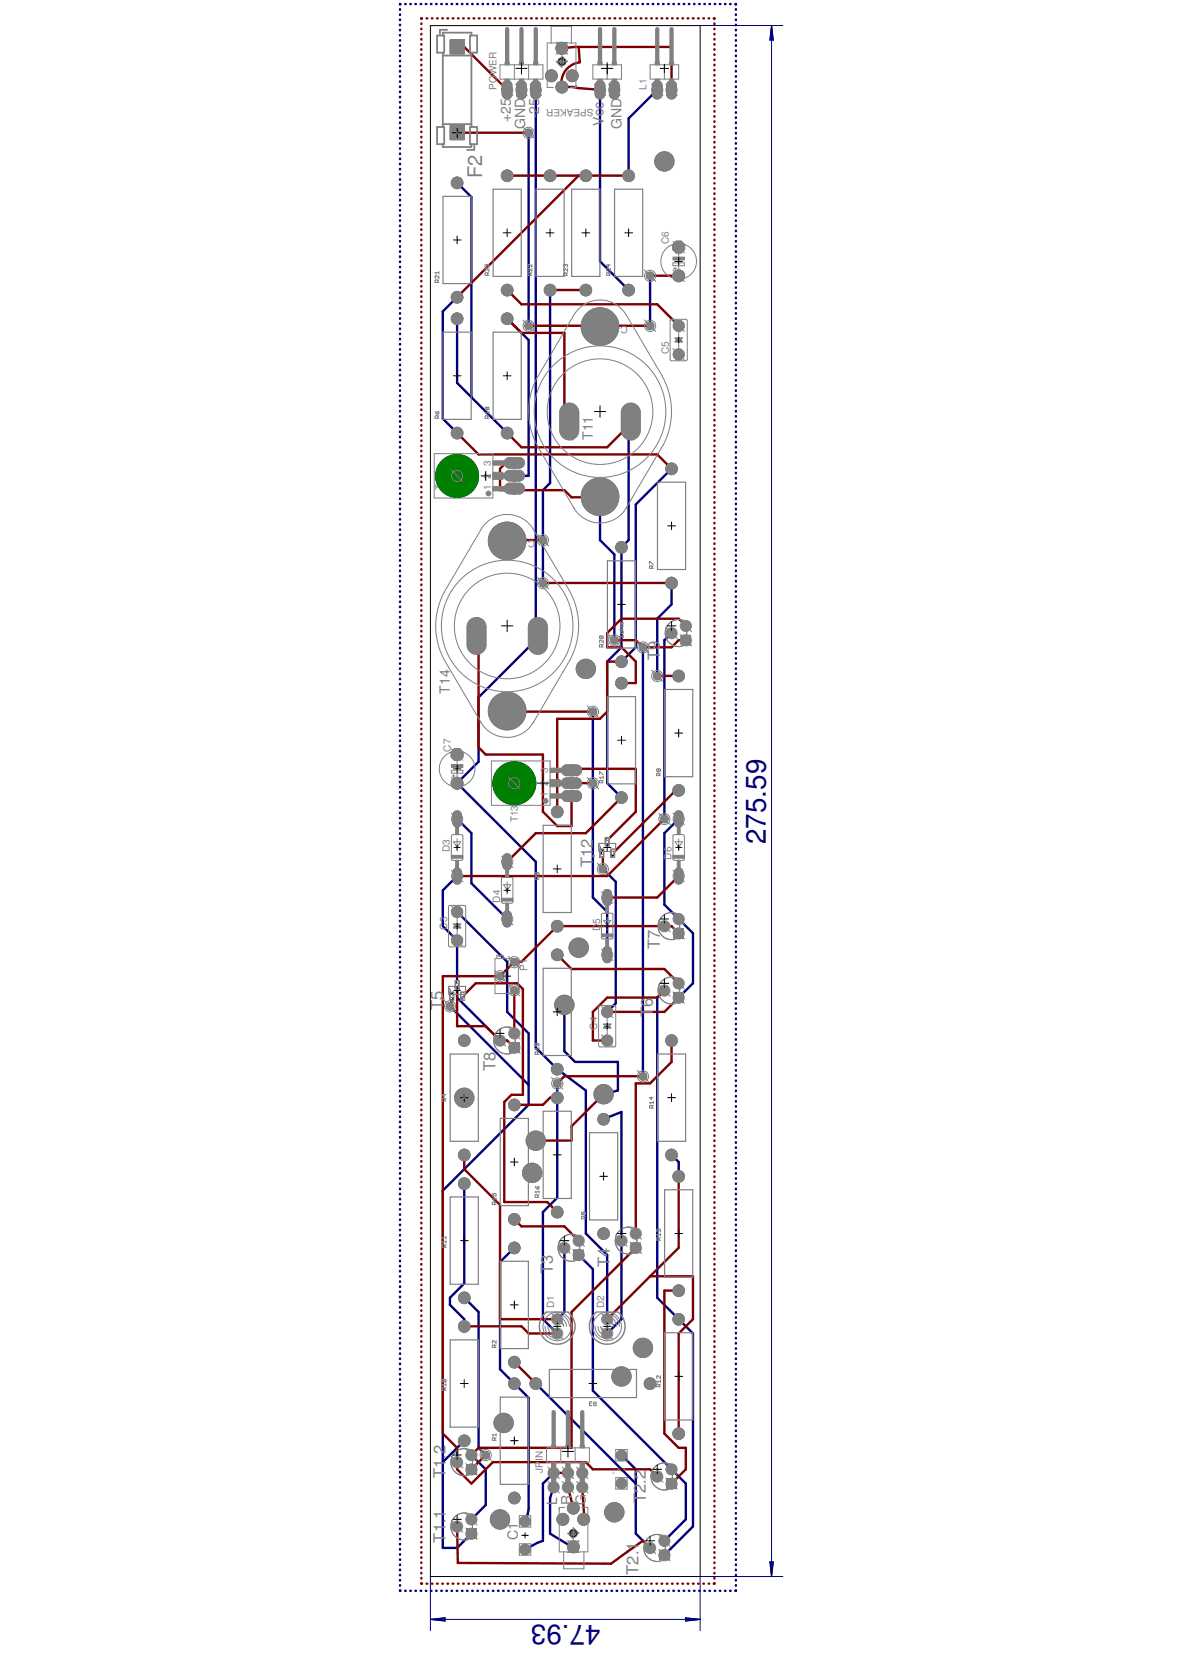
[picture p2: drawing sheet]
<svg xmlns="http://www.w3.org/2000/svg" width="210mm" height="297mm" viewBox="0 0 210 297" stroke-linecap="round" stroke-linejoin="round" font-family="sans-serif">
<defs><g id="words">
<g font-size="4.9" fill="#000080">
<text x="136" y="150" transform="rotate(-90 136 150)">275.59</text>
<text x="106.6" y="288.7" transform="rotate(-180 106.6 288.7)">47.93</text>
</g>
<text font-size="3.6" fill="#808080" x="85.6" y="31.7" transform="rotate(-90 85.6 31.7)">F2</text>
<g font-size="2.9" fill="#808080">
<text x="117.2" y="117.2" transform="rotate(-90 117.2 117.2)">T9</text>
<text x="105.3" y="154" transform="rotate(-90 105.3 154)">T12</text>
<text x="117.2" y="168.6" transform="rotate(-90 117.2 168.6)">T7</text>
<text x="78.6" y="179.4" transform="rotate(-90 78.6 179.4)">T5</text>
<text x="115.9" y="178.9" transform="rotate(-90 115.9 178.9)">6</text>
<text x="115.9" y="180.7" transform="rotate(-90 115.9 180.7)">T</text>
<text x="88" y="190.2" transform="rotate(-90 88 190.2)">T8</text>
<text x="98.2" y="226.4" transform="rotate(-90 98.2 226.4)">T3</text>
<text x="108.3" y="225.1" transform="rotate(-90 108.3 225.1)">T4</text>
<text x="79.1" y="262.6" transform="rotate(-90 79.1 262.6)">T1.2</text>
<text x="114.7" y="267.1" transform="rotate(-90 114.7 267.1)">T2.2</text>
<text x="79.1" y="274" transform="rotate(-90 79.1 274)">T1.1</text>
<text x="113.4" y="279.7" transform="rotate(-90 113.4 279.7)">T2.1</text>
</g>
<g font-size="2.5" fill="#808080">
<text x="90.7" y="21.7" transform="rotate(-90 90.7 21.7)">+25</text>
<text x="93.2" y="22.9" transform="rotate(-90 93.2 22.9)">GND</text>
<text x="95.8" y="21" transform="rotate(-90 95.8 21)">-25</text>
<text x="107.2" y="22.3" transform="rotate(-90 107.2 22.3)">Vcc</text>
<text x="110.4" y="22.9" transform="rotate(-90 110.4 22.9)">GND</text>
<text x="105.3" y="78.2" transform="rotate(-90 105.3 78.2)">T11</text>
<text x="79.9" y="123.3" transform="rotate(-90 79.9 123.3)">T14</text>
<text x="98.9" y="267.4" transform="rotate(-90 98.9 267.4)">L</text>
<text x="101.5" y="267.4" transform="rotate(-90 101.5 267.4)">R</text>
<text x="104" y="267.4" transform="rotate(-90 104 267.4)">G</text>
<text x="92" y="273.5" transform="rotate(-90 92 273.5)">C1</text>
</g>
<g font-size="1.8" fill="#808080">
<text x="88.2" y="16" transform="rotate(-90 88.2 16)">POWER</text>
<text x="114.8" y="16" transform="rotate(-90 114.8 16)">L1</text>
<text x="105.4" y="19.3" transform="rotate(-180 105.4 19.3)">SPEAKER</text>
<text x="118.7" y="43.4" transform="rotate(-90 118.7 43.4)">C6</text>
<text x="111.5" y="57.9" transform="rotate(-180 111.5 57.9)">C</text>
<text x="118.7" y="62.9" transform="rotate(-90 118.7 62.9)">C5</text>
<text x="102" y="76.9" transform="rotate(-180 102 76.9)">B</text>
<text x="112.8" y="76.9" transform="rotate(-180 112.8 76.9)">E</text>
<text x="87.1" y="82.8" transform="rotate(-90 87.1 82.8)">3</text>
<text x="78.6" y="87.1" transform="rotate(-90 78.6 87.1)">T10</text>
<text x="87.1" y="87.1" transform="rotate(-90 87.1 87.1)">1</text>
<text x="87.1" y="85" transform="rotate(-90 87.1 85)">2</text>
<text x="95" y="96" transform="rotate(-180 95 96)">C</text>
<text x="85.5" y="115" transform="rotate(-180 85.5 115)">B</text>
<text x="96.3" y="115" transform="rotate(-180 96.3 115)">E</text>
<text x="80" y="133.5" transform="rotate(-90 80 133.5)">C7</text>
<text x="97.3" y="137.4" transform="rotate(-90 97.3 137.4)">3</text>
<text x="97.3" y="141.7" transform="rotate(-90 97.3 141.7)">1</text>
<text x="97.3" y="139.6" transform="rotate(-90 97.3 139.6)">2</text>
<text x="92" y="146.1" transform="rotate(-90 92 146.1)">T13</text>
<text x="79.9" y="151.4" transform="rotate(-90 79.9 151.4)">D3</text>
<text x="106.4" y="152.4" transform="rotate(-90 106.4 152.4)">*</text>
<text x="119.3" y="152.7" transform="rotate(-90 119.3 152.7)">D6</text>
<text x="88.8" y="160.3" transform="rotate(-90 88.8 160.3)">D4</text>
<text x="79.4" y="165.2" transform="rotate(-90 79.4 165.2)">C3</text>
<text x="106.6" y="165.4" transform="rotate(-90 106.6 165.4)">D</text>
<text x="106.6" y="164.1" transform="rotate(-90 106.6 164.1)">5</text>
<text x="93.6" y="172.4" transform="rotate(-90 93.6 172.4)">P1</text>
<text x="79.8" y="177.8" transform="rotate(-90 79.8 177.8)">*</text>
<text x="106.1" y="182.9" transform="rotate(-90 106.1 182.9)">C4</text>
<text x="98.4" y="232.5" transform="rotate(-90 98.4 232.5)">D1</text>
<text x="107.3" y="232.5" transform="rotate(-90 107.3 232.5)">D2</text>
<text x="96.4" y="261.7" transform="rotate(-90 96.4 261.7)">JP</text>
<text x="96.4" y="259.6" transform="rotate(-90 96.4 259.6)">IN</text>
</g>
<text font-size=".6" fill="#808080" x="109.1" y="261.8" transform="rotate(-90 109.1 261.8)">C2</text>
</g></defs>
<g fill="#808080" stroke="#808080" stroke-width=".18">
<path d="M82.9 271.6h1.7v1.7h-1.7z"/>
<path d="M82.9 260.2h1.7v1.7h-1.7z"/>
<path d="M117.1 275.4h1.7v1.7h-1.7z"/>
<path d="M118.4 262.7h1.7v1.7h-1.7z"/>
<path d="M101.9 222.1h1.7v1.7h-1.7z"/>
<path d="M112.1 220.8h1.6v1.7h-1.6z"/>
<path d="M119.7 176.4h1.7v1.7h-1.7z"/>
<path d="M90.5 185.3h1.7v1.7h-1.7z"/>
<path d="M119.7 165h1.7v1.6h-1.7z"/>
<path d="M80.6 154.5a.77 .77 0 0 1 .8-.3 .77 .77 0 0 1 .6 .7v1.5a.77 .77 0 0 1-.8 .7 .77 .77 0 0 1-.8-.7v-1.5z"/>
<path d="M80.6 144.4a.77 .77 0 0 1 .8-.3 .77 .77 0 0 1 .6 .6v1.5a.77 .77 0 0 1-.8 .7 .77 .77 0 0 1-.8-.7v-1.5z"/>
<path d="M89.6 162a.78 .78 0 0 1 1.2 .5v1.5a.77 .77 0 0 1-.8 .7 .77 .77 0 0 1-.7-.7v-1.5z"/>
<path d="M89.6 151.8a.76 .76 0 0 1 1.2 .5v1.6a.77 .77 0 0 1-.8 .6 .77 .77 0 0 1-.7-.6v-1.6z"/>
<path d="M120.9 112.9h1.7v1.7h-1.7z"/>
<path d="M89.7 86.2l.7-.3h1.9a.95 .95 0 0 1 .8 .9 .95 .95 0 0 1-.8 .9h-1.9a.95 .95 0 0 1-.7-1.5z"/>
<path d="M89.7 83.9l.7-.3h1.9a.95 .95 0 0 1 .8 .9 .95 .95 0 0 1-.8 .9h-1.9a.95 .95 0 0 1-.7-1.5z"/>
<path d="M89.7 81.6l.7-.3h1.9a.95 .95 0 0 1 .8 .9 .95 .95 0 0 1-.8 1h-1.9a.95 .95 0 0 1-.7-1.6z"/>
<path d="M110.7 72.2a1.67 1.67 0 0 1 1.8-.5 1.67 1.67 0 0 1 1.2 1.4v3.5a1.68 1.68 0 0 1-1.7 1.5 1.68 1.68 0 0 1-1.7-1.5v-3.5z"/>
<path d="M99.8 72.2a1.67 1.67 0 0 1 1.8-.5 1.67 1.67 0 0 1 1.2 1.4v3.5a1.68 1.68 0 0 1-1.7 1.5 1.68 1.68 0 0 1-1.7-1.5v-3.5z"/>
<path d="M100.1 140.7l.4-.2h2a.95 .95 0 0 1 .8 .9 .95 .95 0 0 1-.8 1h-2a.97 .97 0 0 1-.8-.7 .97 .97 0 0 1 .4-1z"/>
<path d="M100.1 138.4l.4-.2h2a.95 .95 0 0 1 .8 .9 .95 .95 0 0 1-.8 1h-2a.97 .97 0 0 1-.8-.7 .97 .97 0 0 1 .4-1z"/>
<path d="M100.1 136.1l.4-.2h2a.96 .96 0 0 1 .8 .9 .96 .96 0 0 1-.8 1h-2a.97 .97 0 0 1-.8-.7 .97 .97 0 0 1 .4-1z"/>
<path d="M94.2 110.3a1.68 1.68 0 0 1 1.8-.5 1.68 1.68 0 0 1 1.2 1.4v3.5a1.68 1.68 0 0 1-1.7 1.5 1.68 1.68 0 0 1-1.7-1.5v-3.5z"/>
<path d="M83.3 110.3a1.7 1.7 0 0 1 1.8-.5 1.7 1.7 0 0 1 1.2 1.4v3.5a1.68 1.68 0 0 1-1.7 1.5 1.68 1.68 0 0 1-1.6-1.5v-3.5z"/>
<path d="M107.2 168.5a.77 .77 0 0 1 .8-.3 .77 .77 0 0 1 .6 .6v1.6a.77 .77 0 0 1-.8 .6 .77 .77 0 0 1-.7-.6v-1.6z"/>
<path d="M107.2 158.3a.77 .77 0 0 1 .8-.3 .77 .77 0 0 1 .6 .7v1.5a.77 .77 0 0 1-.8 .7 .77 .77 0 0 1-.7-.7v-1.5z"/>
<path d="M119.9 154.5a.77 .77 0 0 1 .8-.3 .77 .77 0 0 1 .6 .7v1.5a.77 .77 0 0 1-.8 .7 .77 .77 0 0 1-.7-.7v-1.5z"/>
<path d="M119.9 144.4a.77 .77 0 0 1 .8-.3 .77 .77 0 0 1 .6 .6v1.5a.77 .77 0 0 1-.8 .7 .77 .77 0 0 1-.7-.7v-1.5z"/>
<path d="M79.9 22.3h2.5v2.5h-2.5z"/>
<path d="M79.9 7.1h2.5v2.5h-2.5z"/>
<path d="M105.9 14.7a.89 .89 0 0 1 .9-.3 .89 .89 0 0 1 .6 .7v1.7a.87 .87 0 0 1-.8 .8 .87 .87 0 0 1-.9-.8v-1.7z"/>
<path d="M108.4 14.7a.89 .89 0 0 1 .9-.3 .89 .89 0 0 1 .7 .7v1.7a.87 .87 0 0 1-.9 .8 .87 .87 0 0 1-.9-.8v-1.7z"/>
<path d="M89.5 14.5a.86 .86 0 0 1 1.4 .6v1.7a.87 .87 0 0 1-.9 .8 .87 .87 0 0 1-.8-.8v-1.7z"/>
<path d="M92.1 14.5a.86 .86 0 0 1 1.4 .6v1.7a.87 .87 0 0 1-.9 .8 .87 .87 0 0 1-.9-.8v-1.7z"/>
<path d="M94.6 14.5a.86 .86 0 0 1 1.4 .6v1.7a.87 .87 0 0 1-.9 .8 .87 .87 0 0 1-.8-.8v-1.7z"/>
<path d="M116 14.7a.89 .89 0 0 1 .9-.3 .89 .89 0 0 1 .7 .7v1.7a.87 .87 0 0 1-.9 .8 .87 .87 0 0 1-.9-.8v-1.7z"/>
<path d="M118.6 14.7a.89 .89 0 0 1 .9-.3 .89 .89 0 0 1 .6 .7v1.7a.87 .87 0 0 1-.8 .8 .87 .87 0 0 1-.9-.8v-1.7z"/>
<circle cx="107.8" cy="236.9" r=".83"/>
<circle cx="107.8" cy="234.4" r=".83"/>
<circle cx="98.3" cy="261.7" r=".94"/>
<circle cx="100.9" cy="261.7" r=".94"/>
<circle cx="103.4" cy="261.7" r=".94"/>
<circle cx="98.3" cy="264.2" r=".94"/>
<circle cx="100.9" cy="264.2" r=".94"/>
<circle cx="103.4" cy="264.2" r=".94"/>
<circle cx="99" cy="236.9" r=".83"/>
<circle cx="99" cy="234.4" r=".83"/>
<circle cx="81.2" cy="167.1" r=".99"/>
<circle cx="81.2" cy="162" r=".99"/>
<circle cx="107.8" cy="184.8" r=".99"/>
<circle cx="107.8" cy="179.8" r=".99"/>
<circle cx="120.5" cy="62.9" r=".99"/>
<circle cx="120.5" cy="57.9" r=".99"/>
<circle cx="120.5" cy="43.9" r="1.15"/>
<circle cx="81.2" cy="134" r="1.15"/>
</g>
<g fill="#808080" stroke="#808080" stroke-width=".18">
<circle cx="81.2" cy="271.2" r=".85"/>
<circle cx="83.7" cy="269.9" r=".85"/>
<circle cx="81.2" cy="259.8" r=".85"/>
<circle cx="83.7" cy="258.5" r=".85"/>
<circle cx="115.4" cy="275" r=".85"/>
<circle cx="118" cy="273.7" r=".85"/>
<circle cx="116.7" cy="262.3" r=".85"/>
<circle cx="119.3" cy="261" r=".85"/>
<circle cx="100.2" cy="221.7" r=".85"/>
<circle cx="102.8" cy="220.4" r=".85"/>
<circle cx="110.4" cy="220.4" r=".85"/>
<circle cx="112.9" cy="219.2" r=".85"/>
<circle cx="118" cy="176" r=".85"/>
<circle cx="120.5" cy="174.7" r=".85"/>
<circle cx="88.8" cy="184.9" r=".85"/>
<circle cx="91.3" cy="183.6" r=".85"/>
<circle cx="118" cy="164.5" r=".85"/>
<circle cx="120.5" cy="163.3" r=".85"/>
<circle cx="119.3" cy="112.5" r=".85"/>
<circle cx="121.8" cy="111.2" r=".85"/>
<circle cx="81.2" cy="84.6" r="1.76"/>
<circle cx="106.6" cy="58" r="3.3"/>
<circle cx="106.6" cy="88.2" r="3.3"/>
<circle cx="91.3" cy="139.1" r="1.76"/>
<circle cx="90.1" cy="96.1" r="3.3"/>
<circle cx="90.1" cy="126.3" r="3.3"/>
<circle cx="91.3" cy="266.1" r="1.04"/>
<circle cx="91.3" cy="245.8" r="1.04"/>
<circle cx="91.3" cy="242" r="1.04"/>
<circle cx="91.3" cy="221.7" r="1.04"/>
<circle cx="120.5" cy="254.7" r="1.04"/>
<circle cx="120.5" cy="234.4" r="1.04"/>
<circle cx="115.4" cy="245.8" r="1.04"/>
<circle cx="95.1" cy="245.8" r="1.04"/>
<circle cx="82.4" cy="230.6" r="1.04"/>
<circle cx="82.4" cy="210.3" r="1.04"/>
<circle cx="82.4" cy="256" r="1.04"/>
<circle cx="82.4" cy="235.6" r="1.04"/>
<circle cx="99" cy="215.3" r="1.04"/>
<circle cx="99" cy="195" r="1.04"/>
<circle cx="91.3" cy="216.6" r="1.04"/>
<circle cx="91.3" cy="196.3" r="1.04"/>
<circle cx="90.1" cy="76.9" r="1.04"/>
<circle cx="90.1" cy="56.6" r="1.04"/>
<circle cx="110.4" cy="141.7" r="1.04"/>
<circle cx="110.4" cy="121.4" r="1.04"/>
<circle cx="90.1" cy="51.5" r="1.04"/>
<circle cx="90.1" cy="31.2" r="1.04"/>
<circle cx="99" cy="189.9" r="1.04"/>
<circle cx="99" cy="169.6" r="1.04"/>
<circle cx="119.3" cy="205.2" r="1.04"/>
<circle cx="119.3" cy="184.9" r="1.04"/>
<circle cx="120.5" cy="229.3" r="1.04"/>
<circle cx="120.5" cy="209" r="1.04"/>
<circle cx="107.2" cy="219.2" r="1.04"/>
<circle cx="107.2" cy="198.8" r="1.04"/>
<circle cx="82.4" cy="205.2" r="1.04"/>
<circle cx="82.4" cy="184.9" r="1.04"/>
<circle cx="99" cy="164.5" r="1.04"/>
<circle cx="99" cy="144.2" r="1.04"/>
<circle cx="120.5" cy="140.4" r="1.04"/>
<circle cx="120.5" cy="120.1" r="1.04"/>
<circle cx="97.9" cy="13.5" r="1.06"/>
<circle cx="101.6" cy="13.5" r="1.06"/>
<circle cx="99.8" cy="8.6" r="1.06"/>
<circle cx="99.8" cy="15.5" r="1.06"/>
<circle cx="99.8" cy="11" r=".7"/>
<circle cx="91.3" cy="170.9" r=".66"/>
<circle cx="88.8" cy="173.4" r=".66"/>
<circle cx="91.3" cy="175.9" r=".66"/>
<circle cx="103.7" cy="269.9" r="1.06"/>
<circle cx="99.9" cy="269.9" r="1.06"/>
<circle cx="101.8" cy="274.8" r="1.06"/>
<circle cx="101.8" cy="267.9" r="1.06"/>
<circle cx="101.8" cy="272.4" r=".7"/>
<circle cx="93.2" cy="275.3" r=".93"/>
<circle cx="93.2" cy="270.3" r=".93"/>
<circle cx="110.4" cy="263.5" r=".93"/>
<circle cx="110.4" cy="258.6" r=".93"/>
<circle cx="120.5" cy="49" r="1.06"/>
<circle cx="81.2" cy="139.1" r="1.06"/>
<circle cx="81.2" cy="76.9" r="1.04"/>
<circle cx="81.2" cy="56.6" r="1.04"/>
<circle cx="119.3" cy="103.6" r="1.04"/>
<circle cx="119.3" cy="83.3" r="1.04"/>
<circle cx="81.2" cy="52.8" r="1.04"/>
<circle cx="81.2" cy="32.5" r="1.04"/>
<circle cx="110.4" cy="117.6" r="1.04"/>
<circle cx="110.4" cy="97.2" r="1.04"/>
<circle cx="97.7" cy="51.5" r="1.04"/>
<circle cx="97.7" cy="31.2" r="1.04"/>
<circle cx="104" cy="51.5" r="1.04"/>
<circle cx="104" cy="31.2" r="1.04"/>
<circle cx="111.6" cy="51.5" r="1.04"/>
<circle cx="111.6" cy="31.2" r="1.04"/>
<circle cx="79.9" cy="178.8" r=".68"/>
<circle cx="86.3" cy="258.5" r=".68"/>
<circle cx="118" cy="145.5" r=".68"/>
<circle cx="107.1" cy="154.4" r=".68"/>
<circle cx="109.1" cy="113.7" r=".68"/>
<circle cx="115.4" cy="49" r=".68"/>
<circle cx="115.4" cy="57.9" r=".68"/>
<circle cx="93.9" cy="23.6" r=".68"/>
<circle cx="93.9" cy="57.9" r=".68"/>
<circle cx="99" cy="192.5" r=".68"/>
<circle cx="114.2" cy="191.2" r=".68"/>
<circle cx="114.2" cy="115" r=".68"/>
<circle cx="105.3" cy="139.1" r=".68"/>
<circle cx="116.7" cy="120.1" r=".68"/>
<circle cx="96.4" cy="96" r=".68"/>
<circle cx="96.4" cy="103.6" r=".68"/>
<circle cx="105.3" cy="126.4" r=".68"/>
<circle cx="114.2" cy="239.5" r="1.71"/>
<circle cx="110.4" cy="244.5" r="1.71"/>
<circle cx="109.1" cy="268.7" r="1.71"/>
<circle cx="89.4" cy="252.8" r="1.71"/>
<circle cx="100.2" cy="178.5" r="1.71"/>
<circle cx="102.8" cy="168.4" r="1.71"/>
<circle cx="104" cy="118.8" r="1.71"/>
<circle cx="118" cy="28.7" r="1.71"/>
<circle cx="88.8" cy="269.9" r="1.71"/>
<circle cx="82.4" cy="195" r="1.71"/>
<circle cx="95.1" cy="202.6" r="1.71"/>
<circle cx="94.5" cy="208.4" r="1.71"/>
<circle cx="107.2" cy="194.4" r="1.71"/>
</g>
<g fill="#000080" stroke="#000080" stroke-width=".18">
<circle cx="81.2" cy="84.6" r="3.8"/>
<circle cx="91.3" cy="139.2" r="3.8"/>
</g>
<g fill="none" stroke="#000080" stroke-width=".18">
<path d="M124.3 4.5h14.7M137 4.5v275.6M137 4.5l.4 2.6h-.7zM137 4.5l-.1 2.6M137 4.5l.2 2.6M137 4.5l-.2 2.6M137 4.5l.3 2.6M136.7 277.5h.7l-.4 2.6zM136.8 277.5l.2 2.6M136.9 277.5l.1 2.6M137.2 277.5l-.2 2.6M137.3 277.5l-.3 2.6"/>
<path d="M76.4 280.1v9.6M76.4 287.7h47.9M76.4 287.7l2.6-.3v.6zM76.4 287.7l2.6 .1M76.4 287.7l2.6 .3M79 287.6l-2.6 .1M79 287.4l-2.6 .3M121.7 287.4l2.6 .3-2.6 .3zM121.7 287.6l2.6 .1M121.7 287.4l2.6 .3M124.3 287.7l-2.6 .1M124.3 287.7l-2.6 .3"/>
<path d="M139 280.1h-14.7v9.6"/>
</g>
<g fill="none" stroke="#000080" stroke-width=".42">
<path d="M71 1.6v.1M71 2.6v.1M71 3.5v.1M71 4.4v.1M71 5.3v.1M71 6.2v.1M71 7.1v.1M71 8v.1M71 9v.1M71 9.9v.1M71 10.8v.1M71 11.7v.1"/>
<path d="M71 12.6v.1M71 13.5v.1M71 14.5h.1M71 15.4v.1M71 16.3v.1M71 17.2v.1M71 18.1v.1M71 19v.1M71 19.9v.1M71.1 .7l-.1 .1M71.9 .7h.2M72.9 .7h.1"/>
<path d="M73.8 .7h.1M74.7 .7h.1M75.6 .7h.1M76.5 .7h.1M77.4 .7h.1M78.4 .7h.1M79.3 .7h.1M80.2 .7h.1M81.1 .7h.1M82 .7h.1M82.9 .7h.1M83.8 .7h.1"/>
<path d="M84.8 .7h.1M85.7 .7h.1M86.6 .7h.1M87.5 .7h.1M88.4 .7h.1M89.3 .7h.2M90.3 .7h.1M91.2 .7h.1M92.1 .7h.1M93 .7h.1M93.9 .7h.1M94.8 .7h.2"/>
<path d="M95.1 16v96.5l.4 .5-.4 .7-10.1 10.2v11.4l-3.8 3.8 13.9 14v33l3.9 3.8 5 3.8v25.4l3.8 3.8v11.5M95.8 .7h.1M96.7 .7h.1M97.6 .7h.1M98.5 .7h.1M99.4 .7h.1M100.4 .7h.1M101.3 .7h.1M102.2 .7h.1M103.1 .7h.1M104 .7h.1M104.9 .7h.1"/>
<path d="M105.8 .7h.1M106.6 16v30.4l5 5.1M106.7 .7h.1M107.7 .7h.1M108.6 .7h.1M109.5 .7h.1M110.4 .7h.1M111.3 .7h.1M112.2 .7h.2M113.2 .7h.1M114.1 .7h.1M115 .7h.1"/>
<path d="M115.9 .7h.1M116.7 16l-5.1 5v10.2M116.8 .7h.1M117.8 .7h.1M118.7 .7h.1M119.6 .7h.1M120.5 .7h.1M121.4 .7h.1M122.3 .7h.1M123.3 .7h.1M124.2 .7h.1M125.1 .7h.1"/>
<path d="M126 .7h.1M126.9 .7h.1M127.8 .7h.1M128.7 .7h.1M129.6 .7h.2M130.6 .7l.1 .1M130.7 1.6v.1M130.7 2.6v.1M130.7 3.5v.1M130.7 4.4v.1M130.7 5.3v.1M130.7 6.2v.1"/>
<path d="M130.7 7.1v.1M130.7 8v.1M130.7 9v.1M130.7 9.9v.1M130.7 10.8v.1M130.7 11.7v.1M130.7 12.6v.1M130.7 13.5v.1M130.7 14.5h.1M130.7 15.4v.1M130.7 16.3v.1M130.7 17.2v.1"/>
<path d="M130.7 18.1v.1M130.7 19v.1M130.7 19.9v.1M71 20.8v.2M71 21.8v.1M71 22.7v.1M71 23.6v.1M71 24.5v.1M71 25.4v.1M71 26.4h.1M71 27.3v.1M71 28.2v.1"/>
<path d="M71 29.1v.1M71 30v.1M71 30.9v.1M71 31.8v.1M71 32.7v.2M71 33.7v.1M71 34.6v.1M71 35.5v.1M71 36.4v.1M71 37.3v.1M71 38.2v.1M71 39.2h.1"/>
<path d="M81.2 32.5l2.5 2.5v35.6M93.9 23.6v34.3M130.7 20.8v.2M130.7 21.8v.1M130.7 22.7v.1M130.7 23.6v.1M130.7 24.5v.1M130.7 25.4v.1M130.7 26.4h.1M130.7 27.3v.1M130.7 28.2v.1M130.7 29.1v.1"/>
<path d="M130.7 30v.1M130.7 30.9v.1M130.7 31.8v.1M130.7 32.7v.2M130.7 33.7v.1M130.7 34.6v.1M130.7 35.5v.1M130.7 36.4v.1M130.7 37.3v.1M130.7 38.2v.1M130.7 39.2h.1M71 40.1v.1"/>
<path d="M71 41v.1M71 41.9v.1M71 42.8v.1M71 43.7v.1M71 44.6v.1M71 45.6v.1M71 46.5v.1M71 47.4v.1M71 48.3v.1M71 49.2v.1M71 50.1v.1M71 51.1h.1"/>
<path d="M71 52v.1M71 52.9v.1M71 53.8v.1M71 54.7v.1M71 55.6v.1M71 56.5v.1M71 57.4v.2M71 58.4v.1M71 59.3v.1M81.2 52.8l-2.6 2.5v19.1l2.6 2.5M81.2 56.6v11.4l8.9 8.9M90.1 56.6l3.8 3.8v24.1h-2.6"/>
<path d="M97.7 51.5v34.3l-1.3 1.3v16.5M115.4 49v8.9M130.7 40.1v.1M130.7 41v.1M130.7 41.9v.1M130.7 42.8v.1M130.7 43.7v.1M130.7 44.6v.1M130.7 45.6v.1M130.7 46.5v.1M130.7 47.4v.1M130.7 48.3v.1"/>
<path d="M130.7 49.2v.1M130.7 50.1v.1M130.7 51.1h.1M130.7 52v.1M130.7 52.9v.1M130.7 53.8v.1M130.7 54.7v.1M130.7 55.6v.1M130.7 56.5v.1M130.7 57.4v.2M130.7 58.4v.1M130.7 59.3v.1"/>
<path d="M71 60.2v.1M71 61.1v.1M71 62v.1M71 62.9v.1M71 63.9v.1M71 64.8v.1M71 65.7v.1M71 66.6v.1M71 67.5v.1M71 68.4v.1M71 69.3v.1M71 70.3v.1"/>
<path d="M71 71.2v.1M71 72.1v.1M71 73v.1M71 73.9v.1M71 74.8v.1M71 75.8h.1M71 76.7v.1M71 77.6v.1M71 78.5v.1M71 79.4v.1M112 74.9l-.4 .7v20.3l-1.2 1.3v17.8l-2.6 2.5v21.6l2.6 2.6M130.7 60.2v.1"/>
<path d="M130.7 61.1v.1M130.7 62v.1M130.7 62.9v.1M130.7 63.9v.1M130.7 64.8v.1M130.7 65.7v.1M130.7 66.6v.1M130.7 67.5v.1M130.7 68.4v.1M130.7 69.3v.1M130.7 70.3v.1M130.7 71.2v.1"/>
<path d="M130.7 72.1v.1M130.7 73v.1M130.7 73.9v.1M130.7 74.8v.1M130.7 75.8h.1M130.7 76.7v.1M130.7 77.6v.1M130.7 78.5v.1M130.7 79.4v.1M71 80.3v.1M71 81.2v.1M71 82.1v.2"/>
<path d="M71 83.1v.1M71 84v.1M71 84.9v.1M71 85.8v.1M71 86.7v.1M71 87.7h.1M71 88.6v.1M71 89.5v.1M71 90.4v.1M71 91.3v.1M71 92.2v.1M71 93.1v.1"/>
<path d="M71 94v.1M71 95v.1M71 95.9v.1M71 96.8v.1M71 97.7v.1M71 98.6v.1M71 99.5v.1M106.6 88.2v7.7l2.5 2.6v15.2M119.3 83.3l-6.4 6.3v25.4l-2.5 2.5M130.7 80.3v.1M130.7 81.2v.1M130.7 82.1v.2"/>
<path d="M130.7 83.1v.1M130.7 84v.1M130.7 84.9v.1M130.7 85.8v.1M130.7 86.7v.1M130.7 87.7h.1M130.7 88.6v.1M130.7 89.5v.1M130.7 90.4v.1M130.7 91.3v.1M130.7 92.2v.1M130.7 93.1v.1"/>
<path d="M130.7 94v.1M130.7 95v.1M130.7 95.9v.1M130.7 96.8v.1M130.7 97.7v.1M130.7 98.6v.1M130.7 99.5v.1M71 100.5h.1M71 101.4v.1M71 102.3v.1M71 103.2v.1M71 104.1v.1"/>
<path d="M71 105v.1M71 105.9v.1M71 106.8v.2M71 107.8v.1M71 108.7v.1M71 109.6v.1M71 110.5v.1M71 111.4v.1M71 112.4h.1M71 113.3v.1M71 114.2v.1M71 115.1v.1"/>
<path d="M71 116v.1M71 116.9v.1M71 117.8v.1M71 118.7v.2M71 119.7v.1M114.2 115v76.2M119.3 103.6v3.8l-2.6 2.5v10.2M119.3 112.5l-1.3 1.2v31.8M130.7 100.5h.1M130.7 101.4v.1M130.7 102.3v.1M130.7 103.2v.1"/>
<path d="M130.7 104.1v.1M130.7 105v.1M130.7 105.9v.1M130.7 106.8v.2M130.7 107.8v.1M130.7 108.7v.1M130.7 109.6v.1M130.7 110.5v.1M130.7 111.4v.1M130.7 112.4h.1M130.7 113.3v.1M130.7 114.2v.1"/>
<path d="M130.7 115.1v.1M130.7 116v.1M130.7 116.9v.1M130.7 117.8v.1M130.7 118.7v.2M130.7 119.7v.1M71 120.6v.1M71 121.5v.1M71 122.4v.1M71 123.3v.1M71 124.2v.1M71 125.2v.1"/>
<path d="M71 126.1v.1M71 127v.1M71 127.9v.1M71 128.8v.1M71 129.7v.1M71 130.6v.1M71 131.6v.1M71 132.5v.1M71 133.4v.1M71 134.3v.1M71 135.2v.1M71 136.1v.1"/>
<path d="M71 137.1h.1M71 138v.1M71 138.9v.1M71 139.8v.1M105.3 126.4v33l2.5 2.6v7.6M130.7 120.6v.1M130.7 121.5v.1M130.7 122.4v.1M130.7 123.3v.1M130.7 124.2v.1M130.7 125.2v.1M130.7 126.1v.1"/>
<path d="M130.7 127v.1M130.7 127.9v.1M130.7 128.8v.1M130.7 129.7v.1M130.7 130.6v.1M130.7 131.6v.1M130.7 132.5v.1M130.7 133.4v.1M130.7 134.3v.1M130.7 135.2v.1M130.7 136.1v.1M130.7 137.1h.1"/>
<path d="M130.7 138v.1M130.7 138.9v.1M130.7 139.8v.1M71 140.7v.1M71 141.6v.1M71 142.5v.1M71 143.4v.2M71 144.4v.1M71 145.3v.1M71 146.2v.1M71 147.1v.1M71 148v.1"/>
<path d="M71 148.9v.1M71 149.9v.1M71 150.8v.1M71 151.7v.1M71 152.6v.1M71 153.5v.1M71 154.4v.1M71 155.3v.1M71 156.3v.1M71 157.2v.1M71 158.1v.1M71 159v.1"/>
<path d="M71 159.9v.1M81.2 155.6l-2.6 2.6v6.3l2.6 2.6v10.1l7.6 7.6M81.2 145.5l2.5 2.5v8.9l6.4 6.4M107.1 154.4l2.2 2.3v21.5l-1.5 1.6M120.5 145.5l-2.5 2.5v12.7l5.1 5.1v8.9l-2.6 2.5M130.7 140.7v.1M130.7 141.6v.1M130.7 142.5v.1M130.7 143.4v.2M130.7 144.4v.1M130.7 145.3v.1M130.7 146.2v.1"/>
<path d="M130.7 147.1v.1M130.7 148v.1M130.7 148.9v.1M130.7 149.9v.1M130.7 150.8v.1M130.7 151.7v.1M130.7 152.6v.1M130.7 153.5v.1M130.7 154.4v.1M130.7 155.3v.1M130.7 156.3v.1M130.7 157.2v.1"/>
<path d="M130.7 158.1v.1M130.7 159v.1M130.7 159.9v.1M71 160.8v.1M71 161.8h.1M71 162.7v.1M71 163.6v.1M71 164.5v.1M71 165.4v.1M71 166.3v.1M71 167.2v.1M71 168.1v.2"/>
<path d="M71 169.1v.1M71 170v.1M71 170.9v.1M71 171.8v.1M71 172.7v.1M71 173.7h.1M71 174.6v.1M71 175.5v.1M71 176.4v.1M71 177.3v.1M71 178.2v.1M71 179.1v.1"/>
<path d="M79.9 178.8l14 13.9M81.2 162l8.9 8.9v8.9l3.8 3.8v12.7l-15.3 15.2v63.5h2.6l2.5-2.5M100.2 178.5v8.3l1.9 1.9h7.6v5l-2.5 .7M118 176l-1.3 1.2v53.3l6.4 6.4v34.3l-5.1 5.1M130.7 160.8v.1M130.7 161.8h.1M130.7 162.7v.1M130.7 163.6v.1M130.7 164.5v.1M130.7 165.4v.1M130.7 166.3v.1M130.7 167.2v.1"/>
<path d="M130.7 168.1v.2M130.7 169.1v.1M130.7 170v.1M130.7 170.9v.1M130.7 171.8v.1M130.7 172.7v.1M130.7 173.7h.1M130.7 174.6v.1M130.7 175.5v.1M130.7 176.4v.1M130.7 177.3v.1M130.7 178.2v.1"/>
<path d="M130.7 179.1v.1M71 180v.1M71 181v.1M71 181.9v.1M71 182.8v.1M71 183.7v.1M71 184.6v.1M71 185.5v.1M71 186.5v.1M71 187.4v.1M71 188.3v.1M71 189.2v.1"/>
<path d="M71 190.1v.1M71 191v.1M71 191.9v.1M71 192.8v.2M71 193.8v.1M71 194.7v.1M71 195.6v.1M71 196.5v.1M71 197.4v.1M71 198.4h.1M71 199.3v.1M99 192.5v20.3l-2.6 2.5v19.1l2.6 2.5"/>
<path d="M107.2 198.8l3.2-1.3v36.9l-2.6 2.5M130.7 180v.1M130.7 181v.1M130.7 181.9v.1M130.7 182.8v.1M130.7 183.7v.1M130.7 184.6v.1M130.7 185.5v.1M130.7 186.5v.1M130.7 187.4v.1M130.7 188.3v.1M130.7 189.2v.1"/>
<path d="M130.7 190.1v.1M130.7 191v.1M130.7 191.9v.1M130.7 192.8v.2M130.7 193.8v.1M130.7 194.7v.1M130.7 195.6v.1M130.7 196.5v.1M130.7 197.4v.1M130.7 198.4h.1M130.7 199.3v.1M71 200.2v.1"/>
<path d="M71 201.1v.1M71 202v.1M71 202.9v.1M71 203.8v.1M71 204.7v.2M71 205.7v.1M71 206.6v.1M71 207.5v.1M71 208.4v.1M71 209.3v.1M71 210.2v.1M71 211.2v.1"/>
<path d="M71 212.1v.1M71 213v.1M71 213.9v.1M71 214.8v.1M71 215.7v.1M71 216.6v.1M71 217.6v.1M71 218.5v.1M71 219.4v.1M82.4 210.2v17.8l-2.5 2.5v1.3l2.5 2.6v1.2M119.3 205.2l1.2 1.2v2.6M130.7 200.2v.1"/>
<path d="M130.7 201.1v.1M130.7 202v.1M130.7 202.9v.1M130.7 203.8v.1M130.7 204.7v.2M130.7 205.7v.1M130.7 206.6v.1M130.7 207.5v.1M130.7 208.4v.1M130.7 209.3v.1M130.7 210.2v.1M130.7 211.2v.1"/>
<path d="M130.7 212.1v.1M130.7 213v.1M130.7 213.9v.1M130.7 214.8v.1M130.7 215.7v.1M130.7 216.6v.1M130.7 217.6v.1M130.7 218.5v.1M130.7 219.4v.1M71 220.3v.1M71 221.2v.1M71 222.1v.1"/>
<path d="M71 223.1h.1M71 224v.1M71 224.9v.1M71 225.8v.1M71 226.7v.1M71 227.6v.1M71 228.5v.1M71 229.4v.2M71 230.4v.1M71 231.3v.1M71 232.2v.1M71 233.1v.1"/>
<path d="M71 234v.1M71 234.9v.1M71 235.9v.1M71 236.8v.1M71 237.7v.1M71 238.6v.1M71 239.5v.1M82.4 230.5l2.6 2.6v24.1l1.3 1.3M91.3 221.7l-2.5 2.5v19l5.1 5.1v19.8l-.7 2.2M100.2 221.7v11.4l-1.2 1.3M102.8 222.9l2.5 2.6v21.6l16.5 16.5v6.3l-3.8 3.8M130.7 220.3v.1"/>
<path d="M130.7 221.2v.1M130.7 222.1v.1M130.7 223.1h.1M130.7 224v.1M130.7 224.9v.1M130.7 225.8v.1M130.7 226.7v.1M130.7 227.6v.1M130.7 228.5v.1M130.7 229.4v.2M130.7 230.4v.1M130.7 231.3v.1"/>
<path d="M130.7 232.2v.1M130.7 233.1v.1M130.7 234v.1M130.7 234.9v.1M130.7 235.9v.1M130.7 236.8v.1M130.7 237.7v.1M130.7 238.6v.1M130.7 239.5v.1M71 240.4v.1M71 241.3v.1M71 242.3v.1"/>
<path d="M71 243.2v.1M71 244.1v.1M71 245v.1M71 245.9v.1M71 246.8v.1M71 247.8v.1M71 248.7v.1M71 249.6v.1M71 250.5v.1M71 251.4v.1M71 252.3v.1M71 253.2v.1"/>
<path d="M71 254.1v.2M71 255.1v.1M71 256v.1M71 256.9v.1M71 257.8v.1M71 258.7v.1M71 259.7h.1M82.4 255.9l-3.8 3.9M83.7 258.5l2.6 2.5v6.4l-2.6 2.5M95.1 245.8l17.8 17.8M110.4 258.5l2.5 2.5v11.5l2.5 2.5M130.7 240.4v.1"/>
<path d="M130.7 241.3v.1M130.7 242.3v.1M130.7 243.2v.1M130.7 244.1v.1M130.7 245v.1M130.7 245.9v.1M130.7 246.8v.1M130.7 247.8v.1M130.7 248.7v.1M130.7 249.6v.1M130.7 250.5v.1M130.7 251.4v.1"/>
<path d="M130.7 252.3v.1M130.7 253.2v.1M130.7 254.1v.2M130.7 255.1v.1M130.7 256v.1M130.7 256.9v.1M130.7 257.8v.1M130.7 258.7v.1M130.7 259.7h.1M71 260.6v.1M71 261.5v.1M71 262.4v.1"/>
<path d="M71 263.3v.1M71 264.2v.1M71 265.1v.1M71 266v.1M71 267v.1M71 267.9v.1M71 268.8v.1M71 269.7v.1M71 270.6v.1M71 271.5v.1M71 272.5v.1M71 273.4v.1"/>
<path d="M71 274.3v.1M71 275.2v.1M71 276.1v.1M71 277v.1M71 277.9v.1M71 278.8v.2M71 279.8v.1M98.3 261.7l-1.9 1.9v10.1l-1 .4-2.2 1.2M98.3 264.2l-.6 1.9v6.4l3.5 2.1 .6 .2M130.7 260.6v.1M130.7 261.5v.1M130.7 262.4v.1"/>
<path d="M130.7 263.3v.1M130.7 264.2v.1M130.7 265.1v.1M130.7 266v.1M130.7 267v.1M130.7 267.9v.1M130.7 268.8v.1M130.7 269.7v.1M130.7 270.6v.1M130.7 271.5v.1M130.7 272.5v.1M130.7 273.4v.1"/>
<path d="M130.7 274.3v.1M130.7 275.2v.1M130.7 276.1v.1M130.7 277v.1M130.7 277.9v.1M130.7 278.8v.2M130.7 279.8v.1M71 282.5l.1 .1M71 280.7v.1M71 281.6v.1M71.9 282.6h.2M72.9 282.6h.1"/>
<path d="M73.8 282.6h.1M74.7 282.6h.1M75.6 282.6h.1M76.5 282.6h.1M77.4 282.6h.1M78.4 282.6h.1M79.3 282.6h.1M80.2 282.6h.1M81.1 282.6h.1M82 282.6h.1M82.9 282.6h.1M83.8 282.6h.1"/>
<path d="M84.8 282.6h.1M85.7 282.6h.1M86.6 282.6h.1M87.5 282.6h.1M88.4 282.6h.1M89.3 282.6h.2M90.3 282.6h.1M91.2 282.6h.1M92.1 282.6h.1M93 282.6h.1M93.9 282.6h.1M94.8 282.6h.2"/>
<path d="M95.8 282.6h.1M96.7 282.6h.1M97.6 282.6h.1M98.5 282.6h.1M99.4 282.6h.1M100.4 282.6h.1M101.3 282.6h.1M102.2 282.6h.1M103.1 282.6h.1M104 282.6h.1M104.9 282.6h.1M105.8 282.6h.1"/>
<path d="M106.7 282.6h.1M107.7 282.6h.1M108.6 282.6h.1M109.5 282.6h.1M110.4 282.6h.1M111.3 282.6h.1M112.2 282.6h.2M113.2 282.6h.1M114.1 282.6h.1M115 282.6h.1M115.9 282.6h.1M116.8 282.6h.1"/>
<path d="M117.8 282.6h.1M118.7 282.6h.1M119.6 282.6h.1M120.5 282.6h.1M121.4 282.6h.1M122.3 282.6h.1M123.3 282.6h.1M124.2 282.6h.1M125.1 282.6h.1M126 282.6h.1M126.9 282.6h.1M127.8 282.6h.1"/>
<path d="M128.7 282.6h.1M129.6 282.6h.2M130.7 282.5l-.1 .1M130.7 280.7v.1M130.7 281.6v.1"/>
</g>
<path d="M83 271.7h1.5v1.5h-1.5z" fill="#008000" stroke="#008000" stroke-width=".18"/>
<circle cx="83.7" cy="272.5" r=".49" fill="#fff" stroke="#000" stroke-width=".18"/>
<circle cx="81.2" cy="271.2" r=".74" fill="#008000" stroke="#008000" stroke-width=".18"/>
<circle cx="81.2" cy="271.2" r=".49" fill="#fff" stroke="#000" stroke-width=".18"/>
<circle cx="83.7" cy="269.9" r=".74" fill="#008000" stroke="#008000" stroke-width=".18"/>
<circle cx="83.7" cy="269.9" r=".49" fill="#fff" stroke="#000" stroke-width=".18"/>
<path d="M83 260.3h1.5v1.5h-1.5z" fill="#008000" stroke="#008000" stroke-width=".18"/>
<circle cx="83.7" cy="261" r=".49" fill="#fff" stroke="#000" stroke-width=".18"/>
<circle cx="81.2" cy="259.8" r=".74" fill="#008000" stroke="#008000" stroke-width=".18"/>
<circle cx="81.2" cy="259.8" r=".49" fill="#fff" stroke="#000" stroke-width=".18"/>
<circle cx="83.7" cy="258.5" r=".74" fill="#008000" stroke="#008000" stroke-width=".18"/>
<circle cx="83.7" cy="258.5" r=".49" fill="#fff" stroke="#000" stroke-width=".18"/>
<path d="M117.2 275.5h1.5v1.5h-1.5z" fill="#008000" stroke="#008000" stroke-width=".18"/>
<circle cx="118" cy="276.3" r=".49" fill="#fff" stroke="#000" stroke-width=".18"/>
<circle cx="115.4" cy="275" r=".74" fill="#008000" stroke="#008000" stroke-width=".18"/>
<circle cx="115.4" cy="275" r=".49" fill="#fff" stroke="#000" stroke-width=".18"/>
<circle cx="118" cy="273.7" r=".74" fill="#008000" stroke="#008000" stroke-width=".18"/>
<circle cx="118" cy="273.7" r=".49" fill="#fff" stroke="#000" stroke-width=".18"/>
<path d="M118.5 262.8h1.5v1.5h-1.5z" fill="#008000" stroke="#008000" stroke-width=".18"/>
<circle cx="119.3" cy="263.6" r=".49" fill="#fff" stroke="#000" stroke-width=".18"/>
<circle cx="116.7" cy="262.3" r=".74" fill="#008000" stroke="#008000" stroke-width=".18"/>
<circle cx="116.7" cy="262.3" r=".49" fill="#fff" stroke="#000" stroke-width=".18"/>
<circle cx="119.3" cy="261" r=".74" fill="#008000" stroke="#008000" stroke-width=".18"/>
<circle cx="119.3" cy="261" r=".49" fill="#fff" stroke="#000" stroke-width=".18"/>
<path d="M102 222.2h1.5v1.5h-1.5z" fill="#008000" stroke="#008000" stroke-width=".18"/>
<circle cx="102.8" cy="222.9" r=".49" fill="#fff" stroke="#000" stroke-width=".18"/>
<circle cx="100.2" cy="221.7" r=".74" fill="#008000" stroke="#008000" stroke-width=".18"/>
<circle cx="100.2" cy="221.7" r=".49" fill="#fff" stroke="#000" stroke-width=".18"/>
<circle cx="102.8" cy="220.4" r=".74" fill="#008000" stroke="#008000" stroke-width=".18"/>
<circle cx="102.8" cy="220.4" r=".49" fill="#fff" stroke="#000" stroke-width=".18"/>
<circle cx="107.8" cy="236.9" r=".71" fill="#008000" stroke="#008000" stroke-width=".18"/>
<circle cx="107.8" cy="236.9" r=".4" fill="#fff" stroke="#000" stroke-width=".18"/>
<circle cx="107.8" cy="234.4" r=".71" fill="#008000" stroke="#008000" stroke-width=".18"/>
<circle cx="107.8" cy="234.4" r=".4" fill="#fff" stroke="#000" stroke-width=".18"/>
<path d="M112.2 220.9h1.4v1.5h-1.4z" fill="#008000" stroke="#008000" stroke-width=".18"/>
<circle cx="112.9" cy="221.7" r=".49" fill="#fff" stroke="#000" stroke-width=".18"/>
<circle cx="110.4" cy="220.4" r=".74" fill="#008000" stroke="#008000" stroke-width=".18"/>
<circle cx="110.4" cy="220.4" r=".49" fill="#fff" stroke="#000" stroke-width=".18"/>
<circle cx="112.9" cy="219.2" r=".74" fill="#008000" stroke="#008000" stroke-width=".18"/>
<circle cx="112.9" cy="219.2" r=".49" fill="#fff" stroke="#000" stroke-width=".18"/>
<path d="M119.8 176.5h1.5v1.5h-1.5z" fill="#008000" stroke="#008000" stroke-width=".18"/>
<circle cx="120.5" cy="177.2" r=".49" fill="#fff" stroke="#000" stroke-width=".18"/>
<circle cx="118" cy="176" r=".74" fill="#008000" stroke="#008000" stroke-width=".18"/>
<circle cx="118" cy="176" r=".49" fill="#fff" stroke="#000" stroke-width=".18"/>
<circle cx="120.5" cy="174.7" r=".74" fill="#008000" stroke="#008000" stroke-width=".18"/>
<circle cx="120.5" cy="174.7" r=".49" fill="#fff" stroke="#000" stroke-width=".18"/>
<path d="M90.6 185.4h1.5v1.5h-1.5z" fill="#008000" stroke="#008000" stroke-width=".18"/>
<circle cx="91.3" cy="186.1" r=".49" fill="#fff" stroke="#000" stroke-width=".18"/>
<circle cx="88.8" cy="184.9" r=".74" fill="#008000" stroke="#008000" stroke-width=".18"/>
<circle cx="88.8" cy="184.9" r=".49" fill="#fff" stroke="#000" stroke-width=".18"/>
<circle cx="91.3" cy="183.6" r=".74" fill="#008000" stroke="#008000" stroke-width=".18"/>
<circle cx="91.3" cy="183.6" r=".49" fill="#fff" stroke="#000" stroke-width=".18"/>
<path d="M119.8 165.1h1.5v1.4h-1.5z" fill="#008000" stroke="#008000" stroke-width=".18"/>
<circle cx="120.5" cy="165.8" r=".49" fill="#fff" stroke="#000" stroke-width=".18"/>
<circle cx="118" cy="164.5" r=".74" fill="#008000" stroke="#008000" stroke-width=".18"/>
<circle cx="118" cy="164.5" r=".49" fill="#fff" stroke="#000" stroke-width=".18"/>
<circle cx="120.5" cy="163.3" r=".74" fill="#008000" stroke="#008000" stroke-width=".18"/>
<circle cx="120.5" cy="163.3" r=".49" fill="#fff" stroke="#000" stroke-width=".18"/>
<path d="M81.2 155v1.3" fill="none" stroke="#008000" stroke-width="1.3"/>
<circle cx="81.2" cy="155.7" r=".4" fill="#fff" stroke="#000" stroke-width=".18"/>
<path d="M81.2 144.8v1.3" fill="none" stroke="#008000" stroke-width="1.3"/>
<circle cx="81.2" cy="145.5" r=".4" fill="#fff" stroke="#000" stroke-width=".18"/>
<path d="M90.1 162.6v1.3" fill="none" stroke="#008000" stroke-width="1.3"/>
<circle cx="90.1" cy="163.3" r=".4" fill="#fff" stroke="#000" stroke-width=".18"/>
<path d="M90.1 152.4v1.4" fill="none" stroke="#008000" stroke-width="1.3"/>
<circle cx="90.1" cy="153.1" r=".4" fill="#fff" stroke="#000" stroke-width=".18"/>
<path d="M121.1 113h1.4v1.5h-1.4z" fill="#008000" stroke="#008000" stroke-width=".18"/>
<circle cx="121.8" cy="113.7" r=".49" fill="#fff" stroke="#000" stroke-width=".18"/>
<circle cx="119.3" cy="112.5" r=".74" fill="#008000" stroke="#008000" stroke-width=".18"/>
<circle cx="119.3" cy="112.5" r=".49" fill="#fff" stroke="#000" stroke-width=".18"/>
<circle cx="121.8" cy="111.2" r=".74" fill="#008000" stroke="#008000" stroke-width=".18"/>
<circle cx="121.8" cy="111.2" r=".49" fill="#fff" stroke="#000" stroke-width=".18"/>
<path d="M90.5 86.8h1.7" fill="none" stroke="#008000" stroke-width="1.7"/>
<circle cx="91.3" cy="86.8" r=".55" fill="#fff" stroke="#000" stroke-width=".18"/>
<path d="M90.5 84.5h1.7" fill="none" stroke="#008000" stroke-width="1.7"/>
<circle cx="91.3" cy="84.6" r=".55" fill="#fff" stroke="#000" stroke-width=".18"/>
<path d="M90.5 82.3h1.7" fill="none" stroke="#008000" stroke-width="1.7"/>
<circle cx="91.3" cy="82.3" r=".55" fill="#fff" stroke="#000" stroke-width=".18"/>
<path d="M112 73.3v3.2" fill="none" stroke="#008000" stroke-width="3.2"/>
<circle cx="112" cy="74.9" r=".59" fill="#fff" stroke="#000" stroke-width=".18"/>
<path d="M101.1 73.3v3.2" fill="none" stroke="#008000" stroke-width="3.2"/>
<circle cx="101.1" cy="74.9" r=".59" fill="#fff" stroke="#000" stroke-width=".18"/>
<circle cx="106.6" cy="58" r="3.2" fill="#008000" stroke="#008000" stroke-width=".18"/>
<circle cx="106.6" cy="58" r="2.05" fill="#fff" stroke="#000" stroke-width=".18"/>
<circle cx="106.6" cy="88.2" r="3.2" fill="#008000" stroke="#008000" stroke-width=".18"/>
<circle cx="106.6" cy="88.2" r="2.05" fill="#fff" stroke="#000" stroke-width=".18"/>
<path d="M100.6 141.4h1.7" fill="none" stroke="#008000" stroke-width="1.7"/>
<circle cx="101.5" cy="141.4" r=".55" fill="#fff" stroke="#000" stroke-width=".18"/>
<path d="M100.6 139.1h1.7" fill="none" stroke="#008000" stroke-width="1.7"/>
<circle cx="101.5" cy="139.1" r=".55" fill="#fff" stroke="#000" stroke-width=".18"/>
<path d="M100.6 136.8h1.7" fill="none" stroke="#008000" stroke-width="1.7"/>
<circle cx="101.5" cy="136.9" r=".55" fill="#fff" stroke="#000" stroke-width=".18"/>
<path d="M95.5 111.4v3.2" fill="none" stroke="#008000" stroke-width="3.2"/>
<circle cx="95.5" cy="113" r=".59" fill="#fff" stroke="#000" stroke-width=".18"/>
<path d="M84.6 111.4v3.2" fill="none" stroke="#008000" stroke-width="3.2"/>
<circle cx="84.6" cy="113" r=".59" fill="#fff" stroke="#000" stroke-width=".18"/>
<circle cx="90.1" cy="96.1" r="3.2" fill="#008000" stroke="#008000" stroke-width=".18"/>
<circle cx="90.1" cy="96.1" r="2.05" fill="#fff" stroke="#000" stroke-width=".18"/>
<circle cx="90.1" cy="126.3" r="3.2" fill="#008000" stroke="#008000" stroke-width=".18"/>
<circle cx="90.1" cy="126.3" r="2.05" fill="#fff" stroke="#000" stroke-width=".18"/>
<path d="M107.8 169v1.3" fill="none" stroke="#008000" stroke-width="1.3"/>
<circle cx="107.8" cy="169.6" r=".4" fill="#fff" stroke="#000" stroke-width=".18"/>
<path d="M107.8 158.8v1.3" fill="none" stroke="#008000" stroke-width="1.3"/>
<circle cx="107.8" cy="159.5" r=".4" fill="#fff" stroke="#000" stroke-width=".18"/>
<path d="M120.5 155v1.3" fill="none" stroke="#008000" stroke-width="1.3"/>
<circle cx="120.5" cy="155.7" r=".4" fill="#fff" stroke="#000" stroke-width=".18"/>
<path d="M120.5 144.8v1.3" fill="none" stroke="#008000" stroke-width="1.3"/>
<circle cx="120.5" cy="145.5" r=".4" fill="#fff" stroke="#000" stroke-width=".18"/>
<path d="M80 22.4h2.3v2.3h-2.3z" fill="#008000" stroke="#008000" stroke-width=".18"/>
<circle cx="81.2" cy="23.6" r=".72" fill="#fff" stroke="#000" stroke-width=".18"/>
<path d="M80 7.2h2.3v2.3h-2.3z" fill="#008000" stroke="#008000" stroke-width=".18"/>
<circle cx="81.2" cy="8.4" r=".72" fill="#fff" stroke="#000" stroke-width=".18"/>
<circle cx="91.3" cy="266.1" r=".93" fill="#008000" stroke="#008000" stroke-width=".18"/>
<circle cx="91.3" cy="266.1" r=".59" fill="#fff" stroke="#000" stroke-width=".18"/>
<circle cx="91.3" cy="245.8" r=".93" fill="#008000" stroke="#008000" stroke-width=".18"/>
<circle cx="91.3" cy="245.8" r=".59" fill="#fff" stroke="#000" stroke-width=".18"/>
<circle cx="91.3" cy="242" r=".93" fill="#008000" stroke="#008000" stroke-width=".18"/>
<circle cx="91.3" cy="242" r=".59" fill="#fff" stroke="#000" stroke-width=".18"/>
<circle cx="91.3" cy="221.7" r=".93" fill="#008000" stroke="#008000" stroke-width=".18"/>
<circle cx="91.3" cy="221.7" r=".59" fill="#fff" stroke="#000" stroke-width=".18"/>
<circle cx="120.5" cy="254.7" r=".93" fill="#008000" stroke="#008000" stroke-width=".18"/>
<circle cx="120.5" cy="254.7" r=".59" fill="#fff" stroke="#000" stroke-width=".18"/>
<circle cx="120.5" cy="234.4" r=".93" fill="#008000" stroke="#008000" stroke-width=".18"/>
<circle cx="120.5" cy="234.4" r=".59" fill="#fff" stroke="#000" stroke-width=".18"/>
<circle cx="115.4" cy="245.8" r=".93" fill="#008000" stroke="#008000" stroke-width=".18"/>
<circle cx="115.4" cy="245.8" r=".59" fill="#fff" stroke="#000" stroke-width=".18"/>
<circle cx="95.1" cy="245.8" r=".93" fill="#008000" stroke="#008000" stroke-width=".18"/>
<circle cx="95.1" cy="245.8" r=".59" fill="#fff" stroke="#000" stroke-width=".18"/>
<circle cx="82.4" cy="230.6" r=".93" fill="#008000" stroke="#008000" stroke-width=".18"/>
<circle cx="82.4" cy="230.6" r=".59" fill="#fff" stroke="#000" stroke-width=".18"/>
<circle cx="82.4" cy="210.3" r=".93" fill="#008000" stroke="#008000" stroke-width=".18"/>
<circle cx="82.4" cy="210.3" r=".59" fill="#fff" stroke="#000" stroke-width=".18"/>
<circle cx="82.4" cy="256" r=".93" fill="#008000" stroke="#008000" stroke-width=".18"/>
<circle cx="82.4" cy="256" r=".59" fill="#fff" stroke="#000" stroke-width=".18"/>
<circle cx="82.4" cy="235.6" r=".93" fill="#008000" stroke="#008000" stroke-width=".18"/>
<circle cx="82.4" cy="235.6" r=".59" fill="#fff" stroke="#000" stroke-width=".18"/>
<circle cx="99" cy="215.3" r=".93" fill="#008000" stroke="#008000" stroke-width=".18"/>
<circle cx="99" cy="215.3" r=".59" fill="#fff" stroke="#000" stroke-width=".18"/>
<circle cx="99" cy="195" r=".93" fill="#008000" stroke="#008000" stroke-width=".18"/>
<circle cx="99" cy="195" r=".59" fill="#fff" stroke="#000" stroke-width=".18"/>
<circle cx="91.3" cy="216.6" r=".93" fill="#008000" stroke="#008000" stroke-width=".18"/>
<circle cx="91.3" cy="216.6" r=".59" fill="#fff" stroke="#000" stroke-width=".18"/>
<circle cx="91.3" cy="196.3" r=".93" fill="#008000" stroke="#008000" stroke-width=".18"/>
<circle cx="91.3" cy="196.3" r=".59" fill="#fff" stroke="#000" stroke-width=".18"/>
<circle cx="90.1" cy="76.9" r=".93" fill="#008000" stroke="#008000" stroke-width=".18"/>
<circle cx="90.1" cy="76.9" r=".59" fill="#fff" stroke="#000" stroke-width=".18"/>
<circle cx="90.1" cy="56.6" r=".93" fill="#008000" stroke="#008000" stroke-width=".18"/>
<circle cx="90.1" cy="56.6" r=".59" fill="#fff" stroke="#000" stroke-width=".18"/>
<circle cx="110.4" cy="141.7" r=".93" fill="#008000" stroke="#008000" stroke-width=".18"/>
<circle cx="110.4" cy="141.7" r=".59" fill="#fff" stroke="#000" stroke-width=".18"/>
<circle cx="110.4" cy="121.4" r=".93" fill="#008000" stroke="#008000" stroke-width=".18"/>
<circle cx="110.4" cy="121.4" r=".59" fill="#fff" stroke="#000" stroke-width=".18"/>
<circle cx="90.1" cy="51.5" r=".93" fill="#008000" stroke="#008000" stroke-width=".18"/>
<circle cx="90.1" cy="51.5" r=".59" fill="#fff" stroke="#000" stroke-width=".18"/>
<circle cx="90.1" cy="31.2" r=".93" fill="#008000" stroke="#008000" stroke-width=".18"/>
<circle cx="90.1" cy="31.2" r=".59" fill="#fff" stroke="#000" stroke-width=".18"/>
<circle cx="99" cy="189.9" r=".93" fill="#008000" stroke="#008000" stroke-width=".18"/>
<circle cx="99" cy="189.9" r=".59" fill="#fff" stroke="#000" stroke-width=".18"/>
<circle cx="99" cy="169.6" r=".93" fill="#008000" stroke="#008000" stroke-width=".18"/>
<circle cx="99" cy="169.6" r=".59" fill="#fff" stroke="#000" stroke-width=".18"/>
<circle cx="119.3" cy="205.2" r=".93" fill="#008000" stroke="#008000" stroke-width=".18"/>
<circle cx="119.3" cy="205.2" r=".59" fill="#fff" stroke="#000" stroke-width=".18"/>
<circle cx="119.3" cy="184.9" r=".93" fill="#008000" stroke="#008000" stroke-width=".18"/>
<circle cx="119.3" cy="184.9" r=".59" fill="#fff" stroke="#000" stroke-width=".18"/>
<circle cx="120.5" cy="229.3" r=".93" fill="#008000" stroke="#008000" stroke-width=".18"/>
<circle cx="120.5" cy="229.3" r=".59" fill="#fff" stroke="#000" stroke-width=".18"/>
<circle cx="120.5" cy="209" r=".93" fill="#008000" stroke="#008000" stroke-width=".18"/>
<circle cx="120.5" cy="209" r=".59" fill="#fff" stroke="#000" stroke-width=".18"/>
<circle cx="107.2" cy="219.2" r=".93" fill="#008000" stroke="#008000" stroke-width=".18"/>
<circle cx="107.2" cy="219.2" r=".59" fill="#fff" stroke="#000" stroke-width=".18"/>
<circle cx="107.2" cy="198.8" r=".93" fill="#008000" stroke="#008000" stroke-width=".18"/>
<circle cx="107.2" cy="198.8" r=".59" fill="#fff" stroke="#000" stroke-width=".18"/>
<circle cx="82.4" cy="205.2" r=".93" fill="#008000" stroke="#008000" stroke-width=".18"/>
<circle cx="82.4" cy="205.2" r=".59" fill="#fff" stroke="#000" stroke-width=".18"/>
<circle cx="82.4" cy="184.9" r=".93" fill="#008000" stroke="#008000" stroke-width=".18"/>
<circle cx="82.4" cy="184.9" r=".59" fill="#fff" stroke="#000" stroke-width=".18"/>
<circle cx="99" cy="164.5" r=".93" fill="#008000" stroke="#008000" stroke-width=".18"/>
<circle cx="99" cy="164.5" r=".59" fill="#fff" stroke="#000" stroke-width=".18"/>
<circle cx="99" cy="144.2" r=".93" fill="#008000" stroke="#008000" stroke-width=".18"/>
<circle cx="99" cy="144.2" r=".59" fill="#fff" stroke="#000" stroke-width=".18"/>
<circle cx="120.5" cy="140.4" r=".93" fill="#008000" stroke="#008000" stroke-width=".18"/>
<circle cx="120.5" cy="140.4" r=".59" fill="#fff" stroke="#000" stroke-width=".18"/>
<circle cx="120.5" cy="120.1" r=".93" fill="#008000" stroke="#008000" stroke-width=".18"/>
<circle cx="120.5" cy="120.1" r=".59" fill="#fff" stroke="#000" stroke-width=".18"/>
<path d="M106.6 15.2v1.5" fill="none" stroke="#008000" stroke-width="1.5"/>
<circle cx="106.6" cy="16" r=".51" fill="#fff" stroke="#000" stroke-width=".18"/>
<path d="M109.1 15.2v1.5" fill="none" stroke="#008000" stroke-width="1.5"/>
<circle cx="109.1" cy="16" r=".51" fill="#fff" stroke="#000" stroke-width=".18"/>
<circle cx="97.9" cy="13.5" r=".97" fill="#008000" stroke="#008000" stroke-width=".18"/>
<circle cx="97.9" cy="13.5" r=".55" fill="#fff" stroke="#000" stroke-width=".18"/>
<circle cx="101.6" cy="13.5" r=".97" fill="#008000" stroke="#008000" stroke-width=".18"/>
<circle cx="101.6" cy="13.5" r=".55" fill="#fff" stroke="#000" stroke-width=".18"/>
<circle cx="99.8" cy="8.6" r=".97" fill="#008000" stroke="#008000" stroke-width=".18"/>
<circle cx="99.8" cy="8.6" r=".51" fill="#fff" stroke="#000" stroke-width=".18"/>
<circle cx="99.8" cy="15.5" r=".97" fill="#008000" stroke="#008000" stroke-width=".18"/>
<circle cx="99.8" cy="15.5" r=".55" fill="#fff" stroke="#000" stroke-width=".18"/>
<path d="M90.1 15.2v1.5" fill="none" stroke="#008000" stroke-width="1.5"/>
<circle cx="90.1" cy="16" r=".51" fill="#fff" stroke="#000" stroke-width=".18"/>
<path d="M92.6 15.2v1.5" fill="none" stroke="#008000" stroke-width="1.5"/>
<circle cx="92.6" cy="16" r=".51" fill="#fff" stroke="#000" stroke-width=".18"/>
<path d="M95.1 15.2v1.5" fill="none" stroke="#008000" stroke-width="1.5"/>
<circle cx="95.1" cy="16" r=".51" fill="#fff" stroke="#000" stroke-width=".18"/>
<circle cx="91.3" cy="170.9" r=".55" fill="#008000" stroke="#008000" stroke-width=".18"/>
<circle cx="91.3" cy="170.9" r=".3" fill="#fff" stroke="#000" stroke-width=".18"/>
<circle cx="88.8" cy="173.4" r=".55" fill="#008000" stroke="#008000" stroke-width=".18"/>
<circle cx="88.8" cy="173.4" r=".3" fill="#fff" stroke="#000" stroke-width=".18"/>
<circle cx="91.3" cy="175.9" r=".55" fill="#008000" stroke="#008000" stroke-width=".18"/>
<circle cx="91.3" cy="175.9" r=".3" fill="#fff" stroke="#000" stroke-width=".18"/>
<circle cx="103.7" cy="269.9" r=".97" fill="#008000" stroke="#008000" stroke-width=".18"/>
<circle cx="103.7" cy="269.9" r=".55" fill="#fff" stroke="#000" stroke-width=".18"/>
<circle cx="99.9" cy="269.9" r=".97" fill="#008000" stroke="#008000" stroke-width=".18"/>
<circle cx="99.9" cy="269.9" r=".55" fill="#fff" stroke="#000" stroke-width=".18"/>
<circle cx="101.8" cy="274.8" r=".97" fill="#008000" stroke="#008000" stroke-width=".18"/>
<circle cx="101.8" cy="274.8" r=".51" fill="#fff" stroke="#000" stroke-width=".18"/>
<circle cx="101.8" cy="267.9" r=".97" fill="#008000" stroke="#008000" stroke-width=".18"/>
<circle cx="101.8" cy="267.9" r=".55" fill="#fff" stroke="#000" stroke-width=".18"/>
<circle cx="98.3" cy="261.7" r=".83" fill="#008000" stroke="#008000" stroke-width=".18"/>
<circle cx="98.3" cy="261.7" r=".51" fill="#fff" stroke="#000" stroke-width=".18"/>
<circle cx="100.9" cy="261.7" r=".83" fill="#008000" stroke="#008000" stroke-width=".18"/>
<circle cx="100.9" cy="261.7" r=".51" fill="#fff" stroke="#000" stroke-width=".18"/>
<circle cx="103.4" cy="261.7" r=".83" fill="#008000" stroke="#008000" stroke-width=".18"/>
<circle cx="103.4" cy="261.7" r=".51" fill="#fff" stroke="#000" stroke-width=".18"/>
<circle cx="98.3" cy="264.2" r=".83" fill="#008000" stroke="#008000" stroke-width=".18"/>
<circle cx="98.3" cy="264.2" r=".51" fill="#fff" stroke="#000" stroke-width=".18"/>
<circle cx="100.9" cy="264.2" r=".83" fill="#008000" stroke="#008000" stroke-width=".18"/>
<circle cx="100.9" cy="264.2" r=".51" fill="#fff" stroke="#000" stroke-width=".18"/>
<circle cx="103.4" cy="264.2" r=".83" fill="#008000" stroke="#008000" stroke-width=".18"/>
<circle cx="103.4" cy="264.2" r=".51" fill="#fff" stroke="#000" stroke-width=".18"/>
<circle cx="99" cy="236.9" r=".71" fill="#008000" stroke="#008000" stroke-width=".18"/>
<circle cx="99" cy="236.9" r=".4" fill="#fff" stroke="#000" stroke-width=".18"/>
<circle cx="99" cy="234.4" r=".71" fill="#008000" stroke="#008000" stroke-width=".18"/>
<circle cx="99" cy="234.4" r=".4" fill="#fff" stroke="#000" stroke-width=".18"/>
<circle cx="93.2" cy="275.3" r=".83" fill="#008000" stroke="#008000" stroke-width=".18"/>
<circle cx="93.2" cy="275.3" r=".36" fill="#fff" stroke="#000" stroke-width=".18"/>
<circle cx="93.2" cy="270.3" r=".83" fill="#008000" stroke="#008000" stroke-width=".18"/>
<circle cx="93.2" cy="270.3" r=".36" fill="#fff" stroke="#000" stroke-width=".18"/>
<circle cx="110.4" cy="263.5" r=".83" fill="#008000" stroke="#008000" stroke-width=".18"/>
<circle cx="110.4" cy="263.5" r=".36" fill="#fff" stroke="#000" stroke-width=".18"/>
<circle cx="110.4" cy="258.6" r=".83" fill="#008000" stroke="#008000" stroke-width=".18"/>
<circle cx="110.4" cy="258.6" r=".36" fill="#fff" stroke="#000" stroke-width=".18"/>
<circle cx="81.2" cy="167.1" r=".87" fill="#008000" stroke="#008000" stroke-width=".18"/>
<circle cx="81.2" cy="167.1" r=".4" fill="#fff" stroke="#000" stroke-width=".18"/>
<circle cx="81.2" cy="162" r=".87" fill="#008000" stroke="#008000" stroke-width=".18"/>
<circle cx="81.2" cy="162" r=".4" fill="#fff" stroke="#000" stroke-width=".18"/>
<circle cx="107.8" cy="184.8" r=".87" fill="#008000" stroke="#008000" stroke-width=".18"/>
<circle cx="107.8" cy="184.9" r=".4" fill="#fff" stroke="#000" stroke-width=".18"/>
<circle cx="107.8" cy="179.8" r=".87" fill="#008000" stroke="#008000" stroke-width=".18"/>
<circle cx="107.8" cy="179.8" r=".4" fill="#fff" stroke="#000" stroke-width=".18"/>
<circle cx="120.5" cy="62.9" r=".87" fill="#008000" stroke="#008000" stroke-width=".18"/>
<circle cx="120.5" cy="63" r=".4" fill="#fff" stroke="#000" stroke-width=".18"/>
<circle cx="120.5" cy="57.9" r=".87" fill="#008000" stroke="#008000" stroke-width=".18"/>
<circle cx="120.5" cy="57.9" r=".4" fill="#fff" stroke="#000" stroke-width=".18"/>
<circle cx="120.5" cy="49" r=".95" fill="#008000" stroke="#008000" stroke-width=".18"/>
<circle cx="120.5" cy="49" r=".4" fill="#fff" stroke="#000" stroke-width=".18"/>
<circle cx="120.5" cy="43.9" r="1.03" fill="#008000" stroke="#008000" stroke-width=".18"/>
<circle cx="120.5" cy="43.9" r=".4" fill="#fff" stroke="#000" stroke-width=".18"/>
<circle cx="81.2" cy="139.1" r=".95" fill="#008000" stroke="#008000" stroke-width=".18"/>
<circle cx="81.2" cy="139.1" r=".4" fill="#fff" stroke="#000" stroke-width=".18"/>
<circle cx="81.2" cy="134" r="1.03" fill="#008000" stroke="#008000" stroke-width=".18"/>
<circle cx="81.2" cy="134.1" r=".4" fill="#fff" stroke="#000" stroke-width=".18"/>
<circle cx="81.2" cy="76.9" r=".93" fill="#008000" stroke="#008000" stroke-width=".18"/>
<circle cx="81.2" cy="76.9" r=".59" fill="#fff" stroke="#000" stroke-width=".18"/>
<circle cx="81.2" cy="56.6" r=".93" fill="#008000" stroke="#008000" stroke-width=".18"/>
<circle cx="81.2" cy="56.6" r=".59" fill="#fff" stroke="#000" stroke-width=".18"/>
<circle cx="119.3" cy="103.6" r=".93" fill="#008000" stroke="#008000" stroke-width=".18"/>
<circle cx="119.3" cy="103.6" r=".59" fill="#fff" stroke="#000" stroke-width=".18"/>
<circle cx="119.3" cy="83.3" r=".93" fill="#008000" stroke="#008000" stroke-width=".18"/>
<circle cx="119.3" cy="83.3" r=".59" fill="#fff" stroke="#000" stroke-width=".18"/>
<circle cx="81.2" cy="52.8" r=".93" fill="#008000" stroke="#008000" stroke-width=".18"/>
<circle cx="81.2" cy="52.8" r=".59" fill="#fff" stroke="#000" stroke-width=".18"/>
<circle cx="81.2" cy="32.5" r=".93" fill="#008000" stroke="#008000" stroke-width=".18"/>
<circle cx="81.2" cy="32.5" r=".59" fill="#fff" stroke="#000" stroke-width=".18"/>
<circle cx="110.4" cy="117.6" r=".93" fill="#008000" stroke="#008000" stroke-width=".18"/>
<circle cx="110.4" cy="117.6" r=".59" fill="#fff" stroke="#000" stroke-width=".18"/>
<circle cx="110.4" cy="97.2" r=".93" fill="#008000" stroke="#008000" stroke-width=".18"/>
<circle cx="110.4" cy="97.2" r=".59" fill="#fff" stroke="#000" stroke-width=".18"/>
<circle cx="97.7" cy="51.5" r=".93" fill="#008000" stroke="#008000" stroke-width=".18"/>
<circle cx="97.7" cy="51.5" r=".59" fill="#fff" stroke="#000" stroke-width=".18"/>
<circle cx="97.7" cy="31.2" r=".93" fill="#008000" stroke="#008000" stroke-width=".18"/>
<circle cx="97.7" cy="31.2" r=".59" fill="#fff" stroke="#000" stroke-width=".18"/>
<circle cx="104" cy="51.5" r=".93" fill="#008000" stroke="#008000" stroke-width=".18"/>
<circle cx="104" cy="51.5" r=".59" fill="#fff" stroke="#000" stroke-width=".18"/>
<circle cx="104" cy="31.2" r=".93" fill="#008000" stroke="#008000" stroke-width=".18"/>
<circle cx="104" cy="31.2" r=".59" fill="#fff" stroke="#000" stroke-width=".18"/>
<circle cx="111.6" cy="51.5" r=".93" fill="#008000" stroke="#008000" stroke-width=".18"/>
<circle cx="111.6" cy="51.5" r=".59" fill="#fff" stroke="#000" stroke-width=".18"/>
<circle cx="111.6" cy="31.2" r=".93" fill="#008000" stroke="#008000" stroke-width=".18"/>
<circle cx="111.6" cy="31.2" r=".59" fill="#fff" stroke="#000" stroke-width=".18"/>
<path d="M116.7 15.2v1.5" fill="none" stroke="#008000" stroke-width="1.5"/>
<circle cx="116.7" cy="16" r=".51" fill="#fff" stroke="#000" stroke-width=".18"/>
<path d="M119.3 15.2v1.5" fill="none" stroke="#008000" stroke-width="1.5"/>
<circle cx="119.3" cy="16" r=".51" fill="#fff" stroke="#000" stroke-width=".18"/>
<circle cx="79.9" cy="178.8" r=".59" fill="#008000" stroke="#008000" stroke-width=".18"/>
<circle cx="79.9" cy="178.8" r=".38" fill="#fff" stroke="#000" stroke-width=".18"/>
<circle cx="86.3" cy="258.5" r=".59" fill="#008000" stroke="#008000" stroke-width=".18"/>
<circle cx="86.3" cy="258.5" r=".38" fill="#fff" stroke="#000" stroke-width=".18"/>
<circle cx="118" cy="145.5" r=".59" fill="#008000" stroke="#008000" stroke-width=".18"/>
<circle cx="118" cy="145.5" r=".38" fill="#fff" stroke="#000" stroke-width=".18"/>
<circle cx="107.1" cy="154.4" r=".59" fill="#008000" stroke="#008000" stroke-width=".18"/>
<circle cx="107.1" cy="154.4" r=".38" fill="#fff" stroke="#000" stroke-width=".18"/>
<circle cx="109.1" cy="113.7" r=".59" fill="#008000" stroke="#008000" stroke-width=".18"/>
<circle cx="109.1" cy="113.7" r=".38" fill="#fff" stroke="#000" stroke-width=".18"/>
<circle cx="115.4" cy="49" r=".59" fill="#008000" stroke="#008000" stroke-width=".18"/>
<circle cx="115.4" cy="49" r=".38" fill="#fff" stroke="#000" stroke-width=".18"/>
<circle cx="115.4" cy="57.9" r=".59" fill="#008000" stroke="#008000" stroke-width=".18"/>
<circle cx="115.4" cy="57.9" r=".38" fill="#fff" stroke="#000" stroke-width=".18"/>
<circle cx="93.9" cy="23.6" r=".59" fill="#008000" stroke="#008000" stroke-width=".18"/>
<circle cx="93.9" cy="23.6" r=".38" fill="#fff" stroke="#000" stroke-width=".18"/>
<circle cx="93.9" cy="57.9" r=".59" fill="#008000" stroke="#008000" stroke-width=".18"/>
<circle cx="93.9" cy="57.9" r=".38" fill="#fff" stroke="#000" stroke-width=".18"/>
<circle cx="99" cy="192.5" r=".59" fill="#008000" stroke="#008000" stroke-width=".18"/>
<circle cx="99" cy="192.5" r=".38" fill="#fff" stroke="#000" stroke-width=".18"/>
<circle cx="114.2" cy="191.2" r=".59" fill="#008000" stroke="#008000" stroke-width=".18"/>
<circle cx="114.2" cy="191.2" r=".38" fill="#fff" stroke="#000" stroke-width=".18"/>
<circle cx="114.2" cy="115" r=".59" fill="#008000" stroke="#008000" stroke-width=".18"/>
<circle cx="114.2" cy="115" r=".38" fill="#fff" stroke="#000" stroke-width=".18"/>
<circle cx="105.3" cy="139.1" r=".59" fill="#008000" stroke="#008000" stroke-width=".18"/>
<circle cx="105.3" cy="139.1" r=".38" fill="#fff" stroke="#000" stroke-width=".18"/>
<circle cx="116.7" cy="120.1" r=".59" fill="#008000" stroke="#008000" stroke-width=".18"/>
<circle cx="116.7" cy="120.1" r=".38" fill="#fff" stroke="#000" stroke-width=".18"/>
<circle cx="96.4" cy="96" r=".59" fill="#008000" stroke="#008000" stroke-width=".18"/>
<circle cx="96.4" cy="96" r=".38" fill="#fff" stroke="#000" stroke-width=".18"/>
<circle cx="96.4" cy="103.6" r=".59" fill="#008000" stroke="#008000" stroke-width=".18"/>
<circle cx="96.4" cy="103.6" r=".38" fill="#fff" stroke="#000" stroke-width=".18"/>
<circle cx="105.3" cy="126.4" r=".59" fill="#008000" stroke="#008000" stroke-width=".18"/>
<circle cx="105.3" cy="126.4" r=".38" fill="#fff" stroke="#000" stroke-width=".18"/>
<circle cx="114.2" cy="239.5" r="1.61" fill="#008000" stroke="#008000" stroke-width=".18"/>
<circle cx="114.2" cy="239.5" r="1.1" fill="#fff" stroke="#000" stroke-width=".18"/>
<circle cx="110.4" cy="244.5" r="1.61" fill="#008000" stroke="#008000" stroke-width=".18"/>
<circle cx="110.4" cy="244.5" r="1.1" fill="#fff" stroke="#000" stroke-width=".18"/>
<circle cx="109.1" cy="268.7" r="1.61" fill="#008000" stroke="#008000" stroke-width=".18"/>
<circle cx="109.1" cy="268.7" r="1.1" fill="#fff" stroke="#000" stroke-width=".18"/>
<circle cx="89.4" cy="252.8" r="1.61" fill="#008000" stroke="#008000" stroke-width=".18"/>
<circle cx="89.4" cy="252.8" r="1.1" fill="#fff" stroke="#000" stroke-width=".18"/>
<circle cx="100.2" cy="178.5" r="1.61" fill="#008000" stroke="#008000" stroke-width=".18"/>
<circle cx="100.2" cy="178.5" r="1.1" fill="#fff" stroke="#000" stroke-width=".18"/>
<circle cx="102.8" cy="168.4" r="1.61" fill="#008000" stroke="#008000" stroke-width=".18"/>
<circle cx="102.8" cy="168.4" r="1.1" fill="#fff" stroke="#000" stroke-width=".18"/>
<circle cx="104" cy="118.8" r="1.61" fill="#008000" stroke="#008000" stroke-width=".18"/>
<circle cx="104" cy="118.8" r="1.1" fill="#fff" stroke="#000" stroke-width=".18"/>
<circle cx="118" cy="28.7" r="1.61" fill="#008000" stroke="#008000" stroke-width=".18"/>
<circle cx="118" cy="28.7" r="1.1" fill="#fff" stroke="#000" stroke-width=".18"/>
<circle cx="88.8" cy="269.9" r="1.61" fill="#008000" stroke="#008000" stroke-width=".18"/>
<circle cx="88.8" cy="269.9" r="1.1" fill="#fff" stroke="#000" stroke-width=".18"/>
<circle cx="82.4" cy="195" r="1.61" fill="#008000" stroke="#008000" stroke-width=".18"/>
<circle cx="82.4" cy="195" r="1.1" fill="#fff" stroke="#000" stroke-width=".18"/>
<circle cx="95.1" cy="202.6" r="1.61" fill="#008000" stroke="#008000" stroke-width=".18"/>
<circle cx="95.1" cy="202.6" r="1.1" fill="#fff" stroke="#000" stroke-width=".18"/>
<circle cx="94.5" cy="208.4" r="1.61" fill="#008000" stroke="#008000" stroke-width=".18"/>
<circle cx="94.5" cy="208.4" r="1.1" fill="#fff" stroke="#000" stroke-width=".18"/>
<circle cx="107.2" cy="194.4" r="1.61" fill="#008000" stroke="#008000" stroke-width=".18"/>
<circle cx="107.2" cy="194.4" r="1.1" fill="#fff" stroke="#000" stroke-width=".18"/>
<g fill="#800000" stroke="#800000" stroke-width=".18">
<path d="M79.9 176.3h.6v1.3h-.6z"/>
<path d="M81.9 176.3h.5v1.3h-.5z"/>
<path d="M80.9 174.3h.5v1.3h-.5z"/>
<path d="M106.6 150.9h.5v1.3h-.5z"/>
<path d="M108.5 150.9h.6v1.3h-.6z"/>
<path d="M107.5 148.9h.6v1.3h-.6z"/>
</g>
<g fill="none" stroke="#800000" stroke-width=".42">
<path d="M74.8 4.2v.1M74.8 5.1v.1M74.8 6v.1M74.8 6.9v.1M74.8 7.8v.1M74.8 8.7v.1M74.8 9.7v.1M74.8 10.6v.1M74.8 11.5v.1M74.8 12.4v.1M74.8 13.3v.1M74.8 14.2v.1"/>
<path d="M74.8 15.2v.1M74.8 16.1v.1M74.8 17v.1M74.8 17.9v.1M74.8 18.8v.1M74.8 19.7v.1M75 3.3l-.2 .1M75.8 3.3h.1M76.7 3.3h.1M77.6 3.3h.1M78.5 3.3h.2M79.5 3.3h.1"/>
<path d="M80.4 3.3h.1M81.2 8.3h1.2l7.7 7.7M81.3 3.3h.1M82.3 3.3h.1M83.2 3.3h.1M84.1 3.3h.1M85 3.3h.2M86 3.3h.1M86.9 3.3h.1M87.8 3.3h.1M88.7 3.3h.2M89.7 3.3h.1"/>
<path d="M90.6 3.3h.1M91.5 3.3h.1M92.5 3.3h.1M93.4 3.3h.1M94.3 3.3h.1M95.2 3.3h.2M96.2 3.3h.1M97.1 3.3h.1M98 3.3h.1M98.9 3.3h.2M99.8 8.6l2.3-.3h17.2v7.7M99.8 15.5h1.9l.9 .1 4 .4"/>
<path d="M99.9 3.3h.1M100.8 3.3h.1M101.7 3.3h.1M102.7 3.3h.1M102.8 8.3l.2 2.8a3.5 3.5 0 0 0-3.2 4.3M103.6 3.3h.1M104.5 3.3h.1M105.4 3.3h.1M106.4 3.3h.1M107.3 3.3h.1M108.2 3.3h.1M109.1 3.3h.2"/>
<path d="M110.1 3.3h.1M111 3.3h.1M111.9 3.3h.1M112.8 3.3h.2M113.8 3.3h.1M114.7 3.3h.1M115.6 3.3h.1M116.6 3.3h.1M117.5 3.3h.1M118.4 3.3h.1M119.3 3.3h.1M120.3 3.3h.1"/>
<path d="M121.2 3.3h.1M122.1 3.3h.1M123 3.3h.2M124 3.3h.1M124.9 3.3h.1M125.8 3.3h.1M126.7 3.3l.2 .1M126.9 4.2v.1M126.9 5.1v.1M126.9 6v.1M126.9 6.9v.1M126.9 7.8v.1"/>
<path d="M126.9 8.7v.1M126.9 9.7v.1M126.9 10.6v.1M126.9 11.5v.1M126.9 12.4v.1M126.9 13.3v.1M126.9 14.2v.1M126.9 15.2v.1M126.9 16.1v.1M126.9 17v.1M126.9 17.9v.1M126.9 18.8v.1"/>
<path d="M126.9 19.7v.1M74.8 20.6v.1M74.8 21.5v.2M74.8 22.5v.1M74.8 23.4v.1M74.8 24.3v.1M74.8 25.2v.1M74.8 26.1v.1M74.8 27v.1M74.8 28h.1M74.8 28.9v.1M74.8 29.8v.1"/>
<path d="M74.8 30.7v.1M74.8 31.6v.1M74.8 32.5v.1M74.8 33.4v.1M74.8 34.4v.1M74.8 35.3v.1M74.8 36.2v.1M74.8 37.1v.1M74.8 38v.1M74.8 38.9v.1M74.8 39.8v.1M81.2 23.6h12.7"/>
<path d="M90.1 31.2h21.5M102.8 31.2l-21.6 21.6M126.9 20.6v.1M126.9 21.5v.2M126.9 22.5v.1M126.9 23.4v.1M126.9 24.3v.1M126.9 25.2v.1M126.9 26.1v.1M126.9 27v.1M126.9 28h.1M126.9 28.9v.1"/>
<path d="M126.9 29.8v.1M126.9 30.7v.1M126.9 31.6v.1M126.9 32.5v.1M126.9 33.4v.1M126.9 34.4v.1M126.9 35.3v.1M126.9 36.2v.1M126.9 37.1v.1M126.9 38v.1M126.9 38.9v.1M126.9 39.8v.1"/>
<path d="M74.8 40.7v.2M74.8 41.7v.1M74.8 42.6v.1M74.8 43.5v.1M74.8 44.4v.1M74.8 45.3v.1M74.8 46.2v.1M74.8 47.2v.1M74.8 48.1v.1M74.8 49v.1M74.8 49.9v.1M74.8 50.8v.1"/>
<path d="M74.8 51.7v.1M74.8 52.6v.1M74.8 53.6v.1M74.8 54.5v.1M74.8 55.4v.1M74.8 56.3v.1M74.8 57.2v.1M74.8 58.1v.1M74.8 59v.1M74.8 60h.1M90.1 56.6l2.5 2.5h7.6v15.3l.9 .5M90.1 51.5l2.5 2.6h24.1l3.8 3.8"/>
<path d="M93.9 57.9h21.5M97.7 51.5h6.3M106.6 57.9v.1M115.4 49h5.1M126.9 40.7v.2M126.9 41.7v.1M126.9 42.6v.1M126.9 43.5v.1M126.9 44.4v.1M126.9 45.3v.1M126.9 46.2v.1M126.9 47.2v.1"/>
<path d="M126.9 48.1v.1M126.9 49v.1M126.9 49.9v.1M126.9 50.8v.1M126.9 51.7v.1M126.9 52.6v.1M126.9 53.6v.1M126.9 54.5v.1M126.9 55.4v.1M126.9 56.3v.1M126.9 57.2v.1M126.9 58.1v.1"/>
<path d="M126.9 59v.1M126.9 60h.1M74.8 60.9v.1M74.8 61.8v.1M74.8 62.7v.1M74.8 63.6v.1M74.8 64.5v.1M74.8 65.4v.2M74.8 66.4v.1M74.8 67.3v.1M74.8 68.2v.1M74.8 69.1v.1"/>
<path d="M74.8 70v.1M74.8 70.9v.1M74.8 71.8v.1M74.8 72.7v.2M74.8 73.7v.1M74.8 74.6v.1M74.8 75.5v.1M74.8 76.4v.1M74.8 77.3v.1M74.8 78.3h.1M74.8 79.2v.1M81.2 76.9l3.8 3.8h31.7l2.6 2.6"/>
<path d="M112 74.9l-.4 .7-3.8 3.9h-15.2l-2.5-2.6M126.9 60.9v.1M126.9 61.8v.1M126.9 62.7v.1M126.9 63.6v.1M126.9 64.5v.1M126.9 65.4v.2M126.9 66.4v.1M126.9 67.3v.1M126.9 68.2v.1M126.9 69.1v.1M126.9 70v.1"/>
<path d="M126.9 70.9v.1M126.9 71.8v.1M126.9 72.7v.2M126.9 73.7v.1M126.9 74.6v.1M126.9 75.5v.1M126.9 76.4v.1M126.9 77.3v.1M126.9 78.3h.1M126.9 79.2v.1M74.8 80.1v.1M74.8 81v.1"/>
<path d="M74.8 81.9v.1M74.8 82.8v.1M74.8 83.7v.1M74.8 84.6v.2M74.8 85.6v.1M74.8 86.5v.1M74.8 87.4v.1M74.8 88.3v.1M74.8 89.2v.1M74.8 90.1v.1M74.8 91v.1M74.8 92v.1"/>
<path d="M74.8 92.9v.1M74.8 93.8v.1M74.8 94.7v.1M74.8 95.6v.1M74.8 96.5v.1M74.8 97.5v.1M74.8 98.4v.1M74.8 99.3v.1M91.3 82.3v-.3h-1.2l-1.3 1.3v3.8h11.4l1.3 1.2h5.1v-.1M91.3 86.8v.3M96.4 95.9h-6.3v.2M126.9 80.1v.1"/>
<path d="M126.9 81v.1M126.9 81.9v.1M126.9 82.8v.1M126.9 83.7v.1M126.9 84.6v.2M126.9 85.6v.1M126.9 86.5v.1M126.9 87.4v.1M126.9 88.3v.1M126.9 89.2v.1M126.9 90.1v.1M126.9 91v.1"/>
<path d="M126.9 92v.1M126.9 92.9v.1M126.9 93.8v.1M126.9 94.7v.1M126.9 95.6v.1M126.9 96.5v.1M126.9 97.5v.1M126.9 98.4v.1M126.9 99.3v.1M74.8 100.2v.1M74.8 101.1v.1M74.8 102v.1"/>
<path d="M74.8 102.9v.1M74.8 103.8v.1M74.8 104.8v.1M74.8 105.7v.1M74.8 106.6v.1M74.8 107.5v.1M74.8 108.4v.1M74.8 109.3v.1M74.8 110.3v.1M74.8 111.2v.1M74.8 112.1v.1M74.8 113v.1"/>
<path d="M74.8 113.9v.1M74.8 114.8v.1M74.8 115.7v.1M74.8 116.6v.2M74.8 117.6v.1M74.8 118.5v.1M74.8 119.4v.1M84.6 113l.4 .7v19.1l1.3 1.2h10.1v10.2l2.6 2.5h2.5v-5.3M96.4 103.6h22.9M109.1 113.7h3.8l1.3 1.3h5.1l1.2-1.3h1.3M110.4 117.5h-2.6v8.9l-1.2 1.3h-7.6v16.5M121.8 111.2l-1.3-1.3h-10.1l-2.6 2.6v2.5h2.6l2.5 2.5v3.8h-2.5"/>
<path d="M126.9 100.2v.1M126.9 101.1v.1M126.9 102v.1M126.9 102.9v.1M126.9 103.8v.1M126.9 104.8v.1M126.9 105.7v.1M126.9 106.6v.1M126.9 107.5v.1M126.9 108.4v.1M126.9 109.3v.1M126.9 110.3v.1"/>
<path d="M126.9 111.2v.1M126.9 112.1v.1M126.9 113v.1M126.9 113.9v.1M126.9 114.8v.1M126.9 115.7v.1M126.9 116.6v.2M126.9 117.6v.1M126.9 118.5v.1M126.9 119.4v.1M74.8 120.3v.1M74.8 121.2v.1"/>
<path d="M74.8 122.1v.1M74.8 123.1h.1M74.8 124v.1M74.8 124.9v.1M74.8 125.8v.1M74.8 126.7v.1M74.8 127.6v.1M74.8 128.5v.2M74.8 129.5v.1M74.8 130.4v.1M74.8 131.3v.1M74.8 132.2v.1"/>
<path d="M74.8 133.1v.1M74.8 134v.1M74.8 134.9v.1M74.8 135.8v.2M74.8 136.8v.1M74.8 137.7v.1M74.8 138.6v.1M74.8 139.5v.1M90.1 126.3v.1h15.2M101.5 136.8v-.2h11.4v7.6l-5.1 5.1v.2M101.5 139.1h3.8M116.7 120.1h3.8"/>
<path d="M126.9 120.3v.1M126.9 121.2v.1M126.9 122.1v.1M126.9 123.1h.1M126.9 124v.1M126.9 124.9v.1M126.9 125.8v.1M126.9 126.7v.1M126.9 127.6v.1M126.9 128.5v.2M126.9 129.5v.1M126.9 130.4v.1"/>
<path d="M126.9 131.3v.1M126.9 132.2v.1M126.9 133.1v.1M126.9 134v.1M126.9 134.9v.1M126.9 135.8v.2M126.9 136.8v.1M126.9 137.7v.1M126.9 138.6v.1M126.9 139.5v.1M74.8 140.4v.1M74.8 141.4h.1"/>
<path d="M74.8 142.3v.1M74.8 143.2v.1M74.8 144.1v.1M74.8 145v.1M74.8 145.9v.1M74.8 146.8v.1M74.8 147.7v.1M74.8 148.7v.1M74.8 149.6v.1M74.8 150.5v.1M74.8 151.4v.1M74.8 152.3v.1"/>
<path d="M74.8 153.2v.1M74.8 154.1v.1M74.8 155.1v.1M74.8 156v.1M74.8 156.9v.1M74.8 157.8v.1M74.8 158.7v.1M74.8 159.6v.1M106.9 151.6h.2v2.8M110.4 141.7l-6.4 6.3h-8.9l-5 5.1M118 145.5l-10.2 10.1h-26.6M120.5 140.4h-.5l-11.2 11.2"/>
<path d="M120.5 155.6l-3.8 3.8h-8.9M126.9 140.4v.1M126.9 141.4h.1M126.9 142.3v.1M126.9 143.2v.1M126.9 144.1v.1M126.9 145v.1M126.9 145.9v.1M126.9 146.8v.1M126.9 147.7v.1M126.9 148.7v.1M126.9 149.6v.1"/>
<path d="M126.9 150.5v.1M126.9 151.4v.1M126.9 152.3v.1M126.9 153.2v.1M126.9 154.1v.1M126.9 155.1v.1M126.9 156v.1M126.9 156.9v.1M126.9 157.8v.1M126.9 158.7v.1M126.9 159.6v.1M74.8 160.5v.2"/>
<path d="M74.8 161.5v.1M74.8 162.4v.1M74.8 163.3v.1M74.8 164.2v.1M74.8 165.1v.1M74.8 166v.1M74.8 166.9v.1M74.8 167.9v.1M74.8 168.8v.1M74.8 169.7v.1M74.8 170.6v.1M74.8 171.5v.1"/>
<path d="M74.8 172.4v.1M74.8 173.4h.1M74.8 174.3v.1M74.8 175.2v.1M74.8 176.1v.1M74.8 177v.1M74.8 177.9v.1M74.8 178.8v.1M74.8 179.7v.2M80.2 177v1.8h-.3M81.2 174.7v7.6h5.1l2.5 2.5h1.3l1.2 1.3M82.1 177l2.4-2.3h7.3l1.1 1v18.8h-2.1l-1.2 1.3v17.8h7.6l1.8 1.7"/>
<path d="M88.8 173.4h-10.2v81.3l2.6 2.5v3.8l2.5 2.6 3.8-3.8h16.5l1.3 1.2h10.1l1.3 1.3M91.3 175.9v7.7M91.3 170.9l-2.5 2.5M91.3 170.9h.1M99 169.6l2.5 2.5h16.5l2.5 2.6M118 176l-1.3 1.2h-8.9l-2.5 2.6v5h2.5M120.5 165.8l-1.2-1.3h-20.3l-6.4 6.4h-1.3M120.5 177.2l-2.5 2.6h-10.2M126.9 160.5v.2M126.9 161.5v.1M126.9 162.4v.1M126.9 163.3v.1"/>
<path d="M126.9 164.2v.1M126.9 165.1v.1M126.9 166v.1M126.9 166.9v.1M126.9 167.9v.1M126.9 168.8v.1M126.9 169.7v.1M126.9 170.6v.1M126.9 171.5v.1M126.9 172.4v.1M126.9 173.4h.1M126.9 174.3v.1"/>
<path d="M126.9 175.2v.1M126.9 176.1v.1M126.9 177v.1M126.9 177.9v.1M126.9 178.8v.1M126.9 179.7v.2M74.8 180.7v.1M74.8 181.6v.1M74.8 182.5v.1M74.8 183.4v.1M74.8 184.3v.1M74.8 185.2v.1"/>
<path d="M74.8 186.1v.1M74.8 187.1v.1M74.8 188v.1M74.8 188.9v.1M74.8 189.8v.1M74.8 190.7v.1M74.8 191.6v.1M74.8 192.6v.1M74.8 193.5v.1M74.8 194.4v.1M74.8 195.3v.1M74.8 196.2v.1"/>
<path d="M74.8 197.1v.1M74.8 198v.1M74.8 198.9v.2M74.8 199.9v.1M99 195h-1.3l-1.3 1.3h-5.1M107.2 194.4l-5.7 5.7v2.5h-6.4M114.2 191.2h-14l-1.2 1.3M119.3 184.8v3.9l-3.9 3.8h-2.5v26.6M126.9 180.7v.1M126.9 181.6v.1M126.9 182.5v.1M126.9 183.4v.1"/>
<path d="M126.9 184.3v.1M126.9 185.2v.1M126.9 186.1v.1M126.9 187.1v.1M126.9 188v.1M126.9 188.9v.1M126.9 189.8v.1M126.9 190.7v.1M126.9 191.6v.1M126.9 192.6v.1M126.9 193.5v.1M126.9 194.4v.1"/>
<path d="M126.9 195.3v.1M126.9 196.2v.1M126.9 197.1v.1M126.9 198v.1M126.9 198.9v.2M126.9 199.9v.1M74.8 200.8v.1M74.8 201.7v.1M74.8 202.6v.1M74.8 203.5v.1M74.8 204.4v.1M74.8 205.4h.1"/>
<path d="M74.8 206.3v.1M74.8 207.2v.1M74.8 208.1v.1M74.8 209v.1M74.8 209.9v.1M74.8 210.8v.1M74.8 211.8v.1M74.8 212.7v.1M74.8 213.6v.1M74.8 214.5v.1M74.8 215.4v.1M74.8 216.3v.1"/>
<path d="M74.8 217.2v.1M74.8 218.1v.1M74.8 219.1v.1M74.8 220v.1M82.4 205.2v2.5l6.4 6.4v20.3h10.2M91.3 216.6l1.3 1.3h7.6l2.6 2.5M120.5 209v12.7l-5.1 5M126.9 200.8v.1M126.9 201.7v.1M126.9 202.6v.1M126.9 203.5v.1M126.9 204.4v.1"/>
<path d="M126.9 205.4h.1M126.9 206.3v.1M126.9 207.2v.1M126.9 208.1v.1M126.9 209v.1M126.9 209.9v.1M126.9 210.8v.1M126.9 211.8v.1M126.9 212.7v.1M126.9 213.6v.1M126.9 214.5v.1M126.9 215.4v.1"/>
<path d="M126.9 216.3v.1M126.9 217.2v.1M126.9 218.1v.1M126.9 219.1v.1M126.9 220v.1M74.8 220.9v.1M74.8 221.8v.1M74.8 222.7v.1M74.8 223.6v.1M74.8 224.6v.1M74.8 225.5v.1M74.8 226.4v.1"/>
<path d="M74.8 227.3v.1M74.8 228.2v.1M74.8 229.1v.1M74.8 230v.1M74.8 230.9v.2M74.8 231.9v.1M74.8 232.8v.1M74.8 233.7v.1M74.8 234.6v.1M74.8 235.5v.1M74.8 236.4v.1M74.8 237.4h.1"/>
<path d="M74.8 238.3v.1M74.8 239.2v.1M82.4 235.6h10.2l1.3 1.3h5.1M112.9 221.7l-11.4 11.4v24.1h-16.5l-1.3 1.3M115.4 226.7l-7.6 7.7M115.4 226.7h7.7v7.7l-2.6 2.5v17.8M120.5 229.3h-2.5v25.4l2.5 2.5h1.3v3.8l-2.5 2.6M126.9 220.9v.1M126.9 221.8v.1M126.9 222.7v.1M126.9 223.6v.1M126.9 224.6v.1"/>
<path d="M126.9 225.5v.1M126.9 226.4v.1M126.9 227.3v.1M126.9 228.2v.1M126.9 229.1v.1M126.9 230v.1M126.9 230.9v.2M126.9 231.9v.1M126.9 232.8v.1M126.9 233.7v.1M126.9 234.6v.1M126.9 235.5v.1"/>
<path d="M126.9 236.4v.1M126.9 237.4h.1M126.9 238.3v.1M126.9 239.2v.1M74.8 240.1v.1M74.8 241v.1M74.8 241.9v.1M74.8 242.8v.2M74.8 243.8v.1M74.8 244.7v.1M74.8 245.6v.1M74.8 246.5v.1"/>
<path d="M74.8 247.4v.1M74.8 248.3v.1M74.8 249.2v.1M74.8 250.1v.2M74.8 251.1v.1M74.8 252v.1M74.8 252.9v.1M74.8 253.8v.1M74.8 254.7v.1M74.8 255.7h.1M74.8 256.6v.1M74.8 257.5v.1"/>
<path d="M74.8 258.4v.1M74.8 259.3v.1M86.3 258.5l-2.6 2.5M91.3 242l3.8 3.8M126.9 240.1v.1M126.9 241v.1M126.9 241.9v.1M126.9 242.8v.2M126.9 243.8v.1M126.9 244.7v.1M126.9 245.6v.1M126.9 246.5v.1"/>
<path d="M126.9 247.4v.1M126.9 248.3v.1M126.9 249.2v.1M126.9 250.1v.2M126.9 251.1v.1M126.9 252v.1M126.9 252.9v.1M126.9 253.8v.1M126.9 254.7v.1M126.9 255.7h.1M126.9 256.6v.1M126.9 257.5v.1"/>
<path d="M126.9 258.4v.1M126.9 259.3v.1M74.8 260.2v.1M74.8 261.1v.1M74.8 262v.1M74.8 263v.1M74.8 263.9v.1M74.8 264.8v.1M74.8 265.7v.1M74.8 266.6v.1M74.8 267.5v.1M74.8 268.4v.1"/>
<path d="M74.8 269.4v.1M74.8 270.3v.1M74.8 271.2v.1M74.8 272.1v.1M74.8 273v.1M74.8 273.9v.1M74.8 274.8v.2M74.8 275.8v.1M74.8 276.7v.1M74.8 277.6v.1M74.8 278.5v.1M74.8 279.4v.1"/>
<path d="M81.2 271.2l.1 6.5 27.2 .1 5.7-4.1 1.2 1.3M98.3 261.7h2.6M100.9 264.2l.9 3.7M103.4 264.2l.3 4.8v.9M126.9 260.2v.1M126.9 261.1v.1M126.9 262v.1M126.9 263v.1M126.9 263.9v.1M126.9 264.8v.1M126.9 265.7v.1M126.9 266.6v.1"/>
<path d="M126.9 267.5v.1M126.9 268.4v.1M126.9 269.4v.1M126.9 270.3v.1M126.9 271.2v.1M126.9 272.1v.1M126.9 273v.1M126.9 273.9v.1M126.9 274.8v.2M126.9 275.8v.1M126.9 276.7v.1M126.9 277.6v.1"/>
<path d="M126.9 278.5v.1M126.9 279.4v.1M74.8 281.2l.2 .1M74.8 280.3v.1M75.8 281.3h.1M76.7 281.3h.1M77.6 281.3h.1M78.5 281.3h.2M79.5 281.3h.1M80.4 281.3h.1M81.3 281.3h.1M82.3 281.3h.1"/>
<path d="M83.2 281.3h.1M84.1 281.3h.1M85 281.3h.2M86 281.3h.1M86.9 281.3h.1M87.8 281.3h.1M88.7 281.3h.2M89.7 281.3h.1M90.6 281.3h.1M91.5 281.3h.1M92.5 281.3h.1M93.4 281.3h.1"/>
<path d="M94.3 281.3h.1M95.2 281.3h.2M96.2 281.3h.1M97.1 281.3h.1M98 281.3h.1M98.9 281.3h.2M99.9 281.3h.1M100.8 281.3h.1M101.7 281.3h.1M102.7 281.3h.1M103.6 281.3h.1M104.5 281.3h.1"/>
<path d="M105.4 281.3h.1M106.4 281.3h.1M107.3 281.3h.1M108.2 281.3h.1M109.1 281.3h.2M110.1 281.3h.1M111 281.3h.1M111.9 281.3h.1M112.8 281.3h.2M113.8 281.3h.1M114.7 281.3h.1M115.6 281.3h.1"/>
<path d="M116.6 281.3h.1M117.5 281.3h.1M118.4 281.3h.1M119.3 281.3h.1M120.3 281.3h.1M121.2 281.3h.1M122.1 281.3h.1M123 281.3h.2M124 281.3h.1M124.9 281.3h.1M125.8 281.3h.1M126.9 281.2l-.2 .1"/>
<path d="M126.9 280.3v.1"/>
</g>
<path d="M83 271.7h1.5v1.5h-1.5z" fill="#008000" stroke="#008000" stroke-width=".18"/>
<circle cx="83.7" cy="272.5" r=".49" fill="#fff" stroke="#000" stroke-width=".18"/>
<circle cx="81.2" cy="271.2" r=".74" fill="#008000" stroke="#008000" stroke-width=".18"/>
<circle cx="81.2" cy="271.2" r=".49" fill="#fff" stroke="#000" stroke-width=".18"/>
<circle cx="83.7" cy="269.9" r=".74" fill="#008000" stroke="#008000" stroke-width=".18"/>
<circle cx="83.7" cy="269.9" r=".49" fill="#fff" stroke="#000" stroke-width=".18"/>
<path d="M83 260.3h1.5v1.5h-1.5z" fill="#008000" stroke="#008000" stroke-width=".18"/>
<circle cx="83.7" cy="261" r=".49" fill="#fff" stroke="#000" stroke-width=".18"/>
<circle cx="81.2" cy="259.8" r=".74" fill="#008000" stroke="#008000" stroke-width=".18"/>
<circle cx="81.2" cy="259.8" r=".49" fill="#fff" stroke="#000" stroke-width=".18"/>
<circle cx="83.7" cy="258.5" r=".74" fill="#008000" stroke="#008000" stroke-width=".18"/>
<circle cx="83.7" cy="258.5" r=".49" fill="#fff" stroke="#000" stroke-width=".18"/>
<path d="M117.2 275.5h1.5v1.5h-1.5z" fill="#008000" stroke="#008000" stroke-width=".18"/>
<circle cx="118" cy="276.3" r=".49" fill="#fff" stroke="#000" stroke-width=".18"/>
<circle cx="115.4" cy="275" r=".74" fill="#008000" stroke="#008000" stroke-width=".18"/>
<circle cx="115.4" cy="275" r=".49" fill="#fff" stroke="#000" stroke-width=".18"/>
<circle cx="118" cy="273.7" r=".74" fill="#008000" stroke="#008000" stroke-width=".18"/>
<circle cx="118" cy="273.7" r=".49" fill="#fff" stroke="#000" stroke-width=".18"/>
<path d="M118.5 262.8h1.5v1.5h-1.5z" fill="#008000" stroke="#008000" stroke-width=".18"/>
<circle cx="119.3" cy="263.6" r=".49" fill="#fff" stroke="#000" stroke-width=".18"/>
<circle cx="116.7" cy="262.3" r=".74" fill="#008000" stroke="#008000" stroke-width=".18"/>
<circle cx="116.7" cy="262.3" r=".49" fill="#fff" stroke="#000" stroke-width=".18"/>
<circle cx="119.3" cy="261" r=".74" fill="#008000" stroke="#008000" stroke-width=".18"/>
<circle cx="119.3" cy="261" r=".49" fill="#fff" stroke="#000" stroke-width=".18"/>
<path d="M102 222.2h1.5v1.5h-1.5z" fill="#008000" stroke="#008000" stroke-width=".18"/>
<circle cx="102.8" cy="222.9" r=".49" fill="#fff" stroke="#000" stroke-width=".18"/>
<circle cx="100.2" cy="221.7" r=".74" fill="#008000" stroke="#008000" stroke-width=".18"/>
<circle cx="100.2" cy="221.7" r=".49" fill="#fff" stroke="#000" stroke-width=".18"/>
<circle cx="102.8" cy="220.4" r=".74" fill="#008000" stroke="#008000" stroke-width=".18"/>
<circle cx="102.8" cy="220.4" r=".49" fill="#fff" stroke="#000" stroke-width=".18"/>
<circle cx="107.8" cy="236.9" r=".71" fill="#008000" stroke="#008000" stroke-width=".18"/>
<circle cx="107.8" cy="236.9" r=".4" fill="#fff" stroke="#000" stroke-width=".18"/>
<circle cx="107.8" cy="234.4" r=".71" fill="#008000" stroke="#008000" stroke-width=".18"/>
<circle cx="107.8" cy="234.4" r=".4" fill="#fff" stroke="#000" stroke-width=".18"/>
<path d="M112.2 220.9h1.4v1.5h-1.4z" fill="#008000" stroke="#008000" stroke-width=".18"/>
<circle cx="112.9" cy="221.7" r=".49" fill="#fff" stroke="#000" stroke-width=".18"/>
<circle cx="110.4" cy="220.4" r=".74" fill="#008000" stroke="#008000" stroke-width=".18"/>
<circle cx="110.4" cy="220.4" r=".49" fill="#fff" stroke="#000" stroke-width=".18"/>
<circle cx="112.9" cy="219.2" r=".74" fill="#008000" stroke="#008000" stroke-width=".18"/>
<circle cx="112.9" cy="219.2" r=".49" fill="#fff" stroke="#000" stroke-width=".18"/>
<path d="M119.8 176.5h1.5v1.5h-1.5z" fill="#008000" stroke="#008000" stroke-width=".18"/>
<circle cx="120.5" cy="177.2" r=".49" fill="#fff" stroke="#000" stroke-width=".18"/>
<circle cx="118" cy="176" r=".74" fill="#008000" stroke="#008000" stroke-width=".18"/>
<circle cx="118" cy="176" r=".49" fill="#fff" stroke="#000" stroke-width=".18"/>
<circle cx="120.5" cy="174.7" r=".74" fill="#008000" stroke="#008000" stroke-width=".18"/>
<circle cx="120.5" cy="174.7" r=".49" fill="#fff" stroke="#000" stroke-width=".18"/>
<path d="M90.6 185.4h1.5v1.5h-1.5z" fill="#008000" stroke="#008000" stroke-width=".18"/>
<circle cx="91.3" cy="186.1" r=".49" fill="#fff" stroke="#000" stroke-width=".18"/>
<circle cx="88.8" cy="184.9" r=".74" fill="#008000" stroke="#008000" stroke-width=".18"/>
<circle cx="88.8" cy="184.9" r=".49" fill="#fff" stroke="#000" stroke-width=".18"/>
<circle cx="91.3" cy="183.6" r=".74" fill="#008000" stroke="#008000" stroke-width=".18"/>
<circle cx="91.3" cy="183.6" r=".49" fill="#fff" stroke="#000" stroke-width=".18"/>
<path d="M119.8 165.1h1.5v1.4h-1.5z" fill="#008000" stroke="#008000" stroke-width=".18"/>
<circle cx="120.5" cy="165.8" r=".49" fill="#fff" stroke="#000" stroke-width=".18"/>
<circle cx="118" cy="164.5" r=".74" fill="#008000" stroke="#008000" stroke-width=".18"/>
<circle cx="118" cy="164.5" r=".49" fill="#fff" stroke="#000" stroke-width=".18"/>
<circle cx="120.5" cy="163.3" r=".74" fill="#008000" stroke="#008000" stroke-width=".18"/>
<circle cx="120.5" cy="163.3" r=".49" fill="#fff" stroke="#000" stroke-width=".18"/>
<path d="M81.2 155v1.3" fill="none" stroke="#008000" stroke-width="1.3"/>
<circle cx="81.2" cy="155.7" r=".4" fill="#fff" stroke="#000" stroke-width=".18"/>
<path d="M81.2 144.8v1.3" fill="none" stroke="#008000" stroke-width="1.3"/>
<circle cx="81.2" cy="145.5" r=".4" fill="#fff" stroke="#000" stroke-width=".18"/>
<path d="M90.1 162.6v1.3" fill="none" stroke="#008000" stroke-width="1.3"/>
<circle cx="90.1" cy="163.3" r=".4" fill="#fff" stroke="#000" stroke-width=".18"/>
<path d="M90.1 152.4v1.4" fill="none" stroke="#008000" stroke-width="1.3"/>
<circle cx="90.1" cy="153.1" r=".4" fill="#fff" stroke="#000" stroke-width=".18"/>
<path d="M121.1 113h1.4v1.5h-1.4z" fill="#008000" stroke="#008000" stroke-width=".18"/>
<circle cx="121.8" cy="113.7" r=".49" fill="#fff" stroke="#000" stroke-width=".18"/>
<circle cx="119.3" cy="112.5" r=".74" fill="#008000" stroke="#008000" stroke-width=".18"/>
<circle cx="119.3" cy="112.5" r=".49" fill="#fff" stroke="#000" stroke-width=".18"/>
<circle cx="121.8" cy="111.2" r=".74" fill="#008000" stroke="#008000" stroke-width=".18"/>
<circle cx="121.8" cy="111.2" r=".49" fill="#fff" stroke="#000" stroke-width=".18"/>
<path d="M90.5 86.8h1.7" fill="none" stroke="#008000" stroke-width="1.7"/>
<circle cx="91.3" cy="86.8" r=".55" fill="#fff" stroke="#000" stroke-width=".18"/>
<path d="M90.5 84.5h1.7" fill="none" stroke="#008000" stroke-width="1.7"/>
<circle cx="91.3" cy="84.6" r=".55" fill="#fff" stroke="#000" stroke-width=".18"/>
<path d="M90.5 82.3h1.7" fill="none" stroke="#008000" stroke-width="1.7"/>
<circle cx="91.3" cy="82.3" r=".55" fill="#fff" stroke="#000" stroke-width=".18"/>
<path d="M112 73.3v3.2" fill="none" stroke="#008000" stroke-width="3.2"/>
<circle cx="112" cy="74.9" r=".59" fill="#fff" stroke="#000" stroke-width=".18"/>
<path d="M101.1 73.3v3.2" fill="none" stroke="#008000" stroke-width="3.2"/>
<circle cx="101.1" cy="74.9" r=".59" fill="#fff" stroke="#000" stroke-width=".18"/>
<circle cx="106.6" cy="58" r="3.2" fill="#008000" stroke="#008000" stroke-width=".18"/>
<circle cx="106.6" cy="58" r="2.05" fill="#fff" stroke="#000" stroke-width=".18"/>
<circle cx="106.6" cy="88.2" r="3.2" fill="#008000" stroke="#008000" stroke-width=".18"/>
<circle cx="106.6" cy="88.2" r="2.05" fill="#fff" stroke="#000" stroke-width=".18"/>
<path d="M100.6 141.4h1.7" fill="none" stroke="#008000" stroke-width="1.7"/>
<circle cx="101.5" cy="141.4" r=".55" fill="#fff" stroke="#000" stroke-width=".18"/>
<path d="M100.6 139.1h1.7" fill="none" stroke="#008000" stroke-width="1.7"/>
<circle cx="101.5" cy="139.1" r=".55" fill="#fff" stroke="#000" stroke-width=".18"/>
<path d="M100.6 136.8h1.7" fill="none" stroke="#008000" stroke-width="1.7"/>
<circle cx="101.5" cy="136.9" r=".55" fill="#fff" stroke="#000" stroke-width=".18"/>
<path d="M95.5 111.4v3.2" fill="none" stroke="#008000" stroke-width="3.2"/>
<circle cx="95.5" cy="113" r=".59" fill="#fff" stroke="#000" stroke-width=".18"/>
<path d="M84.6 111.4v3.2" fill="none" stroke="#008000" stroke-width="3.2"/>
<circle cx="84.6" cy="113" r=".59" fill="#fff" stroke="#000" stroke-width=".18"/>
<circle cx="90.1" cy="96.1" r="3.2" fill="#008000" stroke="#008000" stroke-width=".18"/>
<circle cx="90.1" cy="96.1" r="2.05" fill="#fff" stroke="#000" stroke-width=".18"/>
<circle cx="90.1" cy="126.3" r="3.2" fill="#008000" stroke="#008000" stroke-width=".18"/>
<circle cx="90.1" cy="126.3" r="2.05" fill="#fff" stroke="#000" stroke-width=".18"/>
<path d="M107.8 169v1.3" fill="none" stroke="#008000" stroke-width="1.3"/>
<circle cx="107.8" cy="169.6" r=".4" fill="#fff" stroke="#000" stroke-width=".18"/>
<path d="M107.8 158.8v1.3" fill="none" stroke="#008000" stroke-width="1.3"/>
<circle cx="107.8" cy="159.5" r=".4" fill="#fff" stroke="#000" stroke-width=".18"/>
<path d="M120.5 155v1.3" fill="none" stroke="#008000" stroke-width="1.3"/>
<circle cx="120.5" cy="155.7" r=".4" fill="#fff" stroke="#000" stroke-width=".18"/>
<path d="M120.5 144.8v1.3" fill="none" stroke="#008000" stroke-width="1.3"/>
<circle cx="120.5" cy="145.5" r=".4" fill="#fff" stroke="#000" stroke-width=".18"/>
<path d="M80 22.4h2.3v2.3h-2.3z" fill="#008000" stroke="#008000" stroke-width=".18"/>
<circle cx="81.2" cy="23.6" r=".72" fill="#fff" stroke="#000" stroke-width=".18"/>
<path d="M80 7.2h2.3v2.3h-2.3z" fill="#008000" stroke="#008000" stroke-width=".18"/>
<circle cx="81.2" cy="8.4" r=".72" fill="#fff" stroke="#000" stroke-width=".18"/>
<circle cx="91.3" cy="266.1" r=".93" fill="#008000" stroke="#008000" stroke-width=".18"/>
<circle cx="91.3" cy="266.1" r=".59" fill="#fff" stroke="#000" stroke-width=".18"/>
<circle cx="91.3" cy="245.8" r=".93" fill="#008000" stroke="#008000" stroke-width=".18"/>
<circle cx="91.3" cy="245.8" r=".59" fill="#fff" stroke="#000" stroke-width=".18"/>
<circle cx="91.3" cy="242" r=".93" fill="#008000" stroke="#008000" stroke-width=".18"/>
<circle cx="91.3" cy="242" r=".59" fill="#fff" stroke="#000" stroke-width=".18"/>
<circle cx="91.3" cy="221.7" r=".93" fill="#008000" stroke="#008000" stroke-width=".18"/>
<circle cx="91.3" cy="221.7" r=".59" fill="#fff" stroke="#000" stroke-width=".18"/>
<circle cx="120.5" cy="254.7" r=".93" fill="#008000" stroke="#008000" stroke-width=".18"/>
<circle cx="120.5" cy="254.7" r=".59" fill="#fff" stroke="#000" stroke-width=".18"/>
<circle cx="120.5" cy="234.4" r=".93" fill="#008000" stroke="#008000" stroke-width=".18"/>
<circle cx="120.5" cy="234.4" r=".59" fill="#fff" stroke="#000" stroke-width=".18"/>
<circle cx="115.4" cy="245.8" r=".93" fill="#008000" stroke="#008000" stroke-width=".18"/>
<circle cx="115.4" cy="245.8" r=".59" fill="#fff" stroke="#000" stroke-width=".18"/>
<circle cx="95.1" cy="245.8" r=".93" fill="#008000" stroke="#008000" stroke-width=".18"/>
<circle cx="95.1" cy="245.8" r=".59" fill="#fff" stroke="#000" stroke-width=".18"/>
<circle cx="82.4" cy="230.6" r=".93" fill="#008000" stroke="#008000" stroke-width=".18"/>
<circle cx="82.4" cy="230.6" r=".59" fill="#fff" stroke="#000" stroke-width=".18"/>
<circle cx="82.4" cy="210.3" r=".93" fill="#008000" stroke="#008000" stroke-width=".18"/>
<circle cx="82.4" cy="210.3" r=".59" fill="#fff" stroke="#000" stroke-width=".18"/>
<circle cx="82.4" cy="256" r=".93" fill="#008000" stroke="#008000" stroke-width=".18"/>
<circle cx="82.4" cy="256" r=".59" fill="#fff" stroke="#000" stroke-width=".18"/>
<circle cx="82.4" cy="235.6" r=".93" fill="#008000" stroke="#008000" stroke-width=".18"/>
<circle cx="82.4" cy="235.6" r=".59" fill="#fff" stroke="#000" stroke-width=".18"/>
<circle cx="99" cy="215.3" r=".93" fill="#008000" stroke="#008000" stroke-width=".18"/>
<circle cx="99" cy="215.3" r=".59" fill="#fff" stroke="#000" stroke-width=".18"/>
<circle cx="99" cy="195" r=".93" fill="#008000" stroke="#008000" stroke-width=".18"/>
<circle cx="99" cy="195" r=".59" fill="#fff" stroke="#000" stroke-width=".18"/>
<circle cx="91.3" cy="216.6" r=".93" fill="#008000" stroke="#008000" stroke-width=".18"/>
<circle cx="91.3" cy="216.6" r=".59" fill="#fff" stroke="#000" stroke-width=".18"/>
<circle cx="91.3" cy="196.3" r=".93" fill="#008000" stroke="#008000" stroke-width=".18"/>
<circle cx="91.3" cy="196.3" r=".59" fill="#fff" stroke="#000" stroke-width=".18"/>
<circle cx="90.1" cy="76.9" r=".93" fill="#008000" stroke="#008000" stroke-width=".18"/>
<circle cx="90.1" cy="76.9" r=".59" fill="#fff" stroke="#000" stroke-width=".18"/>
<circle cx="90.1" cy="56.6" r=".93" fill="#008000" stroke="#008000" stroke-width=".18"/>
<circle cx="90.1" cy="56.6" r=".59" fill="#fff" stroke="#000" stroke-width=".18"/>
<circle cx="110.4" cy="141.7" r=".93" fill="#008000" stroke="#008000" stroke-width=".18"/>
<circle cx="110.4" cy="141.7" r=".59" fill="#fff" stroke="#000" stroke-width=".18"/>
<circle cx="110.4" cy="121.4" r=".93" fill="#008000" stroke="#008000" stroke-width=".18"/>
<circle cx="110.4" cy="121.4" r=".59" fill="#fff" stroke="#000" stroke-width=".18"/>
<circle cx="90.1" cy="51.5" r=".93" fill="#008000" stroke="#008000" stroke-width=".18"/>
<circle cx="90.1" cy="51.5" r=".59" fill="#fff" stroke="#000" stroke-width=".18"/>
<circle cx="90.1" cy="31.2" r=".93" fill="#008000" stroke="#008000" stroke-width=".18"/>
<circle cx="90.1" cy="31.2" r=".59" fill="#fff" stroke="#000" stroke-width=".18"/>
<circle cx="99" cy="189.9" r=".93" fill="#008000" stroke="#008000" stroke-width=".18"/>
<circle cx="99" cy="189.9" r=".59" fill="#fff" stroke="#000" stroke-width=".18"/>
<circle cx="99" cy="169.6" r=".93" fill="#008000" stroke="#008000" stroke-width=".18"/>
<circle cx="99" cy="169.6" r=".59" fill="#fff" stroke="#000" stroke-width=".18"/>
<circle cx="119.3" cy="205.2" r=".93" fill="#008000" stroke="#008000" stroke-width=".18"/>
<circle cx="119.3" cy="205.2" r=".59" fill="#fff" stroke="#000" stroke-width=".18"/>
<circle cx="119.3" cy="184.9" r=".93" fill="#008000" stroke="#008000" stroke-width=".18"/>
<circle cx="119.3" cy="184.9" r=".59" fill="#fff" stroke="#000" stroke-width=".18"/>
<circle cx="120.5" cy="229.3" r=".93" fill="#008000" stroke="#008000" stroke-width=".18"/>
<circle cx="120.5" cy="229.3" r=".59" fill="#fff" stroke="#000" stroke-width=".18"/>
<circle cx="120.5" cy="209" r=".93" fill="#008000" stroke="#008000" stroke-width=".18"/>
<circle cx="120.5" cy="209" r=".59" fill="#fff" stroke="#000" stroke-width=".18"/>
<circle cx="107.2" cy="219.2" r=".93" fill="#008000" stroke="#008000" stroke-width=".18"/>
<circle cx="107.2" cy="219.2" r=".59" fill="#fff" stroke="#000" stroke-width=".18"/>
<circle cx="107.2" cy="198.8" r=".93" fill="#008000" stroke="#008000" stroke-width=".18"/>
<circle cx="107.2" cy="198.8" r=".59" fill="#fff" stroke="#000" stroke-width=".18"/>
<circle cx="82.4" cy="205.2" r=".93" fill="#008000" stroke="#008000" stroke-width=".18"/>
<circle cx="82.4" cy="205.2" r=".59" fill="#fff" stroke="#000" stroke-width=".18"/>
<circle cx="82.4" cy="184.9" r=".93" fill="#008000" stroke="#008000" stroke-width=".18"/>
<circle cx="82.4" cy="184.9" r=".59" fill="#fff" stroke="#000" stroke-width=".18"/>
<circle cx="99" cy="164.5" r=".93" fill="#008000" stroke="#008000" stroke-width=".18"/>
<circle cx="99" cy="164.5" r=".59" fill="#fff" stroke="#000" stroke-width=".18"/>
<circle cx="99" cy="144.2" r=".93" fill="#008000" stroke="#008000" stroke-width=".18"/>
<circle cx="99" cy="144.2" r=".59" fill="#fff" stroke="#000" stroke-width=".18"/>
<circle cx="120.5" cy="140.4" r=".93" fill="#008000" stroke="#008000" stroke-width=".18"/>
<circle cx="120.5" cy="140.4" r=".59" fill="#fff" stroke="#000" stroke-width=".18"/>
<circle cx="120.5" cy="120.1" r=".93" fill="#008000" stroke="#008000" stroke-width=".18"/>
<circle cx="120.5" cy="120.1" r=".59" fill="#fff" stroke="#000" stroke-width=".18"/>
<path d="M106.6 15.2v1.5" fill="none" stroke="#008000" stroke-width="1.5"/>
<circle cx="106.6" cy="16" r=".51" fill="#fff" stroke="#000" stroke-width=".18"/>
<path d="M109.1 15.2v1.5" fill="none" stroke="#008000" stroke-width="1.5"/>
<circle cx="109.1" cy="16" r=".51" fill="#fff" stroke="#000" stroke-width=".18"/>
<circle cx="97.9" cy="13.5" r=".97" fill="#008000" stroke="#008000" stroke-width=".18"/>
<circle cx="97.9" cy="13.5" r=".55" fill="#fff" stroke="#000" stroke-width=".18"/>
<circle cx="101.6" cy="13.5" r=".97" fill="#008000" stroke="#008000" stroke-width=".18"/>
<circle cx="101.6" cy="13.5" r=".55" fill="#fff" stroke="#000" stroke-width=".18"/>
<circle cx="99.8" cy="8.6" r=".97" fill="#008000" stroke="#008000" stroke-width=".18"/>
<circle cx="99.8" cy="8.6" r=".51" fill="#fff" stroke="#000" stroke-width=".18"/>
<circle cx="99.8" cy="15.5" r=".97" fill="#008000" stroke="#008000" stroke-width=".18"/>
<circle cx="99.8" cy="15.5" r=".55" fill="#fff" stroke="#000" stroke-width=".18"/>
<path d="M90.1 15.2v1.5" fill="none" stroke="#008000" stroke-width="1.5"/>
<circle cx="90.1" cy="16" r=".51" fill="#fff" stroke="#000" stroke-width=".18"/>
<path d="M92.6 15.2v1.5" fill="none" stroke="#008000" stroke-width="1.5"/>
<circle cx="92.6" cy="16" r=".51" fill="#fff" stroke="#000" stroke-width=".18"/>
<path d="M95.1 15.2v1.5" fill="none" stroke="#008000" stroke-width="1.5"/>
<circle cx="95.1" cy="16" r=".51" fill="#fff" stroke="#000" stroke-width=".18"/>
<circle cx="91.3" cy="170.9" r=".55" fill="#008000" stroke="#008000" stroke-width=".18"/>
<circle cx="91.3" cy="170.9" r=".3" fill="#fff" stroke="#000" stroke-width=".18"/>
<circle cx="88.8" cy="173.4" r=".55" fill="#008000" stroke="#008000" stroke-width=".18"/>
<circle cx="88.8" cy="173.4" r=".3" fill="#fff" stroke="#000" stroke-width=".18"/>
<circle cx="91.3" cy="175.9" r=".55" fill="#008000" stroke="#008000" stroke-width=".18"/>
<circle cx="91.3" cy="175.9" r=".3" fill="#fff" stroke="#000" stroke-width=".18"/>
<circle cx="103.7" cy="269.9" r=".97" fill="#008000" stroke="#008000" stroke-width=".18"/>
<circle cx="103.7" cy="269.9" r=".55" fill="#fff" stroke="#000" stroke-width=".18"/>
<circle cx="99.9" cy="269.9" r=".97" fill="#008000" stroke="#008000" stroke-width=".18"/>
<circle cx="99.9" cy="269.9" r=".55" fill="#fff" stroke="#000" stroke-width=".18"/>
<circle cx="101.8" cy="274.8" r=".97" fill="#008000" stroke="#008000" stroke-width=".18"/>
<circle cx="101.8" cy="274.8" r=".51" fill="#fff" stroke="#000" stroke-width=".18"/>
<circle cx="101.8" cy="267.9" r=".97" fill="#008000" stroke="#008000" stroke-width=".18"/>
<circle cx="101.8" cy="267.9" r=".55" fill="#fff" stroke="#000" stroke-width=".18"/>
<circle cx="98.3" cy="261.7" r=".83" fill="#008000" stroke="#008000" stroke-width=".18"/>
<circle cx="98.3" cy="261.7" r=".51" fill="#fff" stroke="#000" stroke-width=".18"/>
<circle cx="100.9" cy="261.7" r=".83" fill="#008000" stroke="#008000" stroke-width=".18"/>
<circle cx="100.9" cy="261.7" r=".51" fill="#fff" stroke="#000" stroke-width=".18"/>
<circle cx="103.4" cy="261.7" r=".83" fill="#008000" stroke="#008000" stroke-width=".18"/>
<circle cx="103.4" cy="261.7" r=".51" fill="#fff" stroke="#000" stroke-width=".18"/>
<circle cx="98.3" cy="264.2" r=".83" fill="#008000" stroke="#008000" stroke-width=".18"/>
<circle cx="98.3" cy="264.2" r=".51" fill="#fff" stroke="#000" stroke-width=".18"/>
<circle cx="100.9" cy="264.2" r=".83" fill="#008000" stroke="#008000" stroke-width=".18"/>
<circle cx="100.9" cy="264.2" r=".51" fill="#fff" stroke="#000" stroke-width=".18"/>
<circle cx="103.4" cy="264.2" r=".83" fill="#008000" stroke="#008000" stroke-width=".18"/>
<circle cx="103.4" cy="264.2" r=".51" fill="#fff" stroke="#000" stroke-width=".18"/>
<circle cx="99" cy="236.9" r=".71" fill="#008000" stroke="#008000" stroke-width=".18"/>
<circle cx="99" cy="236.9" r=".4" fill="#fff" stroke="#000" stroke-width=".18"/>
<circle cx="99" cy="234.4" r=".71" fill="#008000" stroke="#008000" stroke-width=".18"/>
<circle cx="99" cy="234.4" r=".4" fill="#fff" stroke="#000" stroke-width=".18"/>
<circle cx="93.2" cy="275.3" r=".83" fill="#008000" stroke="#008000" stroke-width=".18"/>
<circle cx="93.2" cy="275.3" r=".36" fill="#fff" stroke="#000" stroke-width=".18"/>
<circle cx="93.2" cy="270.3" r=".83" fill="#008000" stroke="#008000" stroke-width=".18"/>
<circle cx="93.2" cy="270.3" r=".36" fill="#fff" stroke="#000" stroke-width=".18"/>
<circle cx="110.4" cy="263.5" r=".83" fill="#008000" stroke="#008000" stroke-width=".18"/>
<circle cx="110.4" cy="263.5" r=".36" fill="#fff" stroke="#000" stroke-width=".18"/>
<circle cx="110.4" cy="258.6" r=".83" fill="#008000" stroke="#008000" stroke-width=".18"/>
<circle cx="110.4" cy="258.6" r=".36" fill="#fff" stroke="#000" stroke-width=".18"/>
<circle cx="81.2" cy="167.1" r=".87" fill="#008000" stroke="#008000" stroke-width=".18"/>
<circle cx="81.2" cy="167.1" r=".4" fill="#fff" stroke="#000" stroke-width=".18"/>
<circle cx="81.2" cy="162" r=".87" fill="#008000" stroke="#008000" stroke-width=".18"/>
<circle cx="81.2" cy="162" r=".4" fill="#fff" stroke="#000" stroke-width=".18"/>
<circle cx="107.8" cy="184.8" r=".87" fill="#008000" stroke="#008000" stroke-width=".18"/>
<circle cx="107.8" cy="184.9" r=".4" fill="#fff" stroke="#000" stroke-width=".18"/>
<circle cx="107.8" cy="179.8" r=".87" fill="#008000" stroke="#008000" stroke-width=".18"/>
<circle cx="107.8" cy="179.8" r=".4" fill="#fff" stroke="#000" stroke-width=".18"/>
<circle cx="120.5" cy="62.9" r=".87" fill="#008000" stroke="#008000" stroke-width=".18"/>
<circle cx="120.5" cy="63" r=".4" fill="#fff" stroke="#000" stroke-width=".18"/>
<circle cx="120.5" cy="57.9" r=".87" fill="#008000" stroke="#008000" stroke-width=".18"/>
<circle cx="120.5" cy="57.9" r=".4" fill="#fff" stroke="#000" stroke-width=".18"/>
<circle cx="120.5" cy="49" r=".95" fill="#008000" stroke="#008000" stroke-width=".18"/>
<circle cx="120.5" cy="49" r=".4" fill="#fff" stroke="#000" stroke-width=".18"/>
<circle cx="120.5" cy="43.9" r="1.03" fill="#008000" stroke="#008000" stroke-width=".18"/>
<circle cx="120.5" cy="43.9" r=".4" fill="#fff" stroke="#000" stroke-width=".18"/>
<circle cx="81.2" cy="139.1" r=".95" fill="#008000" stroke="#008000" stroke-width=".18"/>
<circle cx="81.2" cy="139.1" r=".4" fill="#fff" stroke="#000" stroke-width=".18"/>
<circle cx="81.2" cy="134" r="1.03" fill="#008000" stroke="#008000" stroke-width=".18"/>
<circle cx="81.2" cy="134.1" r=".4" fill="#fff" stroke="#000" stroke-width=".18"/>
<circle cx="81.2" cy="76.9" r=".93" fill="#008000" stroke="#008000" stroke-width=".18"/>
<circle cx="81.2" cy="76.9" r=".59" fill="#fff" stroke="#000" stroke-width=".18"/>
<circle cx="81.2" cy="56.6" r=".93" fill="#008000" stroke="#008000" stroke-width=".18"/>
<circle cx="81.2" cy="56.6" r=".59" fill="#fff" stroke="#000" stroke-width=".18"/>
<circle cx="119.3" cy="103.6" r=".93" fill="#008000" stroke="#008000" stroke-width=".18"/>
<circle cx="119.3" cy="103.6" r=".59" fill="#fff" stroke="#000" stroke-width=".18"/>
<circle cx="119.3" cy="83.3" r=".93" fill="#008000" stroke="#008000" stroke-width=".18"/>
<circle cx="119.3" cy="83.3" r=".59" fill="#fff" stroke="#000" stroke-width=".18"/>
<circle cx="81.2" cy="52.8" r=".93" fill="#008000" stroke="#008000" stroke-width=".18"/>
<circle cx="81.2" cy="52.8" r=".59" fill="#fff" stroke="#000" stroke-width=".18"/>
<circle cx="81.2" cy="32.5" r=".93" fill="#008000" stroke="#008000" stroke-width=".18"/>
<circle cx="81.2" cy="32.5" r=".59" fill="#fff" stroke="#000" stroke-width=".18"/>
<circle cx="110.4" cy="117.6" r=".93" fill="#008000" stroke="#008000" stroke-width=".18"/>
<circle cx="110.4" cy="117.6" r=".59" fill="#fff" stroke="#000" stroke-width=".18"/>
<circle cx="110.4" cy="97.2" r=".93" fill="#008000" stroke="#008000" stroke-width=".18"/>
<circle cx="110.4" cy="97.2" r=".59" fill="#fff" stroke="#000" stroke-width=".18"/>
<circle cx="97.7" cy="51.5" r=".93" fill="#008000" stroke="#008000" stroke-width=".18"/>
<circle cx="97.7" cy="51.5" r=".59" fill="#fff" stroke="#000" stroke-width=".18"/>
<circle cx="97.7" cy="31.2" r=".93" fill="#008000" stroke="#008000" stroke-width=".18"/>
<circle cx="97.7" cy="31.2" r=".59" fill="#fff" stroke="#000" stroke-width=".18"/>
<circle cx="104" cy="51.5" r=".93" fill="#008000" stroke="#008000" stroke-width=".18"/>
<circle cx="104" cy="51.5" r=".59" fill="#fff" stroke="#000" stroke-width=".18"/>
<circle cx="104" cy="31.2" r=".93" fill="#008000" stroke="#008000" stroke-width=".18"/>
<circle cx="104" cy="31.2" r=".59" fill="#fff" stroke="#000" stroke-width=".18"/>
<circle cx="111.6" cy="51.5" r=".93" fill="#008000" stroke="#008000" stroke-width=".18"/>
<circle cx="111.6" cy="51.5" r=".59" fill="#fff" stroke="#000" stroke-width=".18"/>
<circle cx="111.6" cy="31.2" r=".93" fill="#008000" stroke="#008000" stroke-width=".18"/>
<circle cx="111.6" cy="31.2" r=".59" fill="#fff" stroke="#000" stroke-width=".18"/>
<path d="M116.7 15.2v1.5" fill="none" stroke="#008000" stroke-width="1.5"/>
<circle cx="116.7" cy="16" r=".51" fill="#fff" stroke="#000" stroke-width=".18"/>
<path d="M119.3 15.2v1.5" fill="none" stroke="#008000" stroke-width="1.5"/>
<circle cx="119.3" cy="16" r=".51" fill="#fff" stroke="#000" stroke-width=".18"/>
<circle cx="79.9" cy="178.8" r=".59" fill="#008000" stroke="#008000" stroke-width=".18"/>
<circle cx="79.9" cy="178.8" r=".38" fill="#fff" stroke="#000" stroke-width=".18"/>
<circle cx="86.3" cy="258.5" r=".59" fill="#008000" stroke="#008000" stroke-width=".18"/>
<circle cx="86.3" cy="258.5" r=".38" fill="#fff" stroke="#000" stroke-width=".18"/>
<circle cx="118" cy="145.5" r=".59" fill="#008000" stroke="#008000" stroke-width=".18"/>
<circle cx="118" cy="145.5" r=".38" fill="#fff" stroke="#000" stroke-width=".18"/>
<circle cx="107.1" cy="154.4" r=".59" fill="#008000" stroke="#008000" stroke-width=".18"/>
<circle cx="107.1" cy="154.4" r=".38" fill="#fff" stroke="#000" stroke-width=".18"/>
<circle cx="109.1" cy="113.7" r=".59" fill="#008000" stroke="#008000" stroke-width=".18"/>
<circle cx="109.1" cy="113.7" r=".38" fill="#fff" stroke="#000" stroke-width=".18"/>
<circle cx="115.4" cy="49" r=".59" fill="#008000" stroke="#008000" stroke-width=".18"/>
<circle cx="115.4" cy="49" r=".38" fill="#fff" stroke="#000" stroke-width=".18"/>
<circle cx="115.4" cy="57.9" r=".59" fill="#008000" stroke="#008000" stroke-width=".18"/>
<circle cx="115.4" cy="57.9" r=".38" fill="#fff" stroke="#000" stroke-width=".18"/>
<circle cx="93.9" cy="23.6" r=".59" fill="#008000" stroke="#008000" stroke-width=".18"/>
<circle cx="93.9" cy="23.6" r=".38" fill="#fff" stroke="#000" stroke-width=".18"/>
<circle cx="93.9" cy="57.9" r=".59" fill="#008000" stroke="#008000" stroke-width=".18"/>
<circle cx="93.9" cy="57.9" r=".38" fill="#fff" stroke="#000" stroke-width=".18"/>
<circle cx="99" cy="192.5" r=".59" fill="#008000" stroke="#008000" stroke-width=".18"/>
<circle cx="99" cy="192.5" r=".38" fill="#fff" stroke="#000" stroke-width=".18"/>
<circle cx="114.2" cy="191.2" r=".59" fill="#008000" stroke="#008000" stroke-width=".18"/>
<circle cx="114.2" cy="191.2" r=".38" fill="#fff" stroke="#000" stroke-width=".18"/>
<circle cx="114.2" cy="115" r=".59" fill="#008000" stroke="#008000" stroke-width=".18"/>
<circle cx="114.2" cy="115" r=".38" fill="#fff" stroke="#000" stroke-width=".18"/>
<circle cx="105.3" cy="139.1" r=".59" fill="#008000" stroke="#008000" stroke-width=".18"/>
<circle cx="105.3" cy="139.1" r=".38" fill="#fff" stroke="#000" stroke-width=".18"/>
<circle cx="116.7" cy="120.1" r=".59" fill="#008000" stroke="#008000" stroke-width=".18"/>
<circle cx="116.7" cy="120.1" r=".38" fill="#fff" stroke="#000" stroke-width=".18"/>
<circle cx="96.4" cy="96" r=".59" fill="#008000" stroke="#008000" stroke-width=".18"/>
<circle cx="96.4" cy="96" r=".38" fill="#fff" stroke="#000" stroke-width=".18"/>
<circle cx="96.4" cy="103.6" r=".59" fill="#008000" stroke="#008000" stroke-width=".18"/>
<circle cx="96.4" cy="103.6" r=".38" fill="#fff" stroke="#000" stroke-width=".18"/>
<circle cx="105.3" cy="126.4" r=".59" fill="#008000" stroke="#008000" stroke-width=".18"/>
<circle cx="105.3" cy="126.4" r=".38" fill="#fff" stroke="#000" stroke-width=".18"/>
<circle cx="114.2" cy="239.5" r="1.61" fill="#008000" stroke="#008000" stroke-width=".18"/>
<circle cx="114.2" cy="239.5" r="1.1" fill="#fff" stroke="#000" stroke-width=".18"/>
<circle cx="110.4" cy="244.5" r="1.61" fill="#008000" stroke="#008000" stroke-width=".18"/>
<circle cx="110.4" cy="244.5" r="1.1" fill="#fff" stroke="#000" stroke-width=".18"/>
<circle cx="109.1" cy="268.7" r="1.61" fill="#008000" stroke="#008000" stroke-width=".18"/>
<circle cx="109.1" cy="268.7" r="1.1" fill="#fff" stroke="#000" stroke-width=".18"/>
<circle cx="89.4" cy="252.8" r="1.61" fill="#008000" stroke="#008000" stroke-width=".18"/>
<circle cx="89.4" cy="252.8" r="1.1" fill="#fff" stroke="#000" stroke-width=".18"/>
<circle cx="100.2" cy="178.5" r="1.61" fill="#008000" stroke="#008000" stroke-width=".18"/>
<circle cx="100.2" cy="178.5" r="1.1" fill="#fff" stroke="#000" stroke-width=".18"/>
<circle cx="102.8" cy="168.4" r="1.61" fill="#008000" stroke="#008000" stroke-width=".18"/>
<circle cx="102.8" cy="168.4" r="1.1" fill="#fff" stroke="#000" stroke-width=".18"/>
<circle cx="104" cy="118.8" r="1.61" fill="#008000" stroke="#008000" stroke-width=".18"/>
<circle cx="104" cy="118.8" r="1.1" fill="#fff" stroke="#000" stroke-width=".18"/>
<circle cx="118" cy="28.7" r="1.61" fill="#008000" stroke="#008000" stroke-width=".18"/>
<circle cx="118" cy="28.7" r="1.1" fill="#fff" stroke="#000" stroke-width=".18"/>
<circle cx="88.8" cy="269.9" r="1.61" fill="#008000" stroke="#008000" stroke-width=".18"/>
<circle cx="88.8" cy="269.9" r="1.1" fill="#fff" stroke="#000" stroke-width=".18"/>
<circle cx="82.4" cy="195" r="1.61" fill="#008000" stroke="#008000" stroke-width=".18"/>
<circle cx="82.4" cy="195" r="1.1" fill="#fff" stroke="#000" stroke-width=".18"/>
<circle cx="95.1" cy="202.6" r="1.61" fill="#008000" stroke="#008000" stroke-width=".18"/>
<circle cx="95.1" cy="202.6" r="1.1" fill="#fff" stroke="#000" stroke-width=".18"/>
<circle cx="94.5" cy="208.4" r="1.61" fill="#008000" stroke="#008000" stroke-width=".18"/>
<circle cx="94.5" cy="208.4" r="1.1" fill="#fff" stroke="#000" stroke-width=".18"/>
<circle cx="107.2" cy="194.4" r="1.61" fill="#008000" stroke="#008000" stroke-width=".18"/>
<circle cx="107.2" cy="194.4" r="1.1" fill="#fff" stroke="#000" stroke-width=".18"/>
<g fill="#808080" stroke="#808080" stroke-width=".18">
<path d="M82.9 271.6h1.7v1.7h-1.7z"/>
<path d="M82.9 260.2h1.7v1.7h-1.7z"/>
<path d="M117.1 275.4h1.7v1.7h-1.7z"/>
<path d="M118.4 262.7h1.7v1.7h-1.7z"/>
<path d="M101.9 222.1h1.7v1.7h-1.7z"/>
<path d="M112.1 220.8h1.6v1.7h-1.6z"/>
<path d="M79.8 176.2h.8v1.5h-.8z"/>
<path d="M81.8 176.2h.7v1.5h-.7z"/>
<path d="M80.8 174.2h.8v1.5h-.8z"/>
<path d="M119.7 176.4h1.7v1.7h-1.7z"/>
<path d="M90.5 185.3h1.7v1.7h-1.7z"/>
<path d="M119.7 165h1.7v1.6h-1.7z"/>
<path d="M80.6 154.5a.77 .77 0 0 1 .8-.3 .77 .77 0 0 1 .6 .7v1.5a.77 .77 0 0 1-.8 .7 .77 .77 0 0 1-.8-.7v-1.5z"/>
<path d="M80.6 144.4a.77 .77 0 0 1 .8-.3 .77 .77 0 0 1 .6 .6v1.5a.77 .77 0 0 1-.8 .7 .77 .77 0 0 1-.8-.7v-1.5z"/>
<path d="M89.6 162a.78 .78 0 0 1 1.2 .5v1.5a.77 .77 0 0 1-.8 .7 .77 .77 0 0 1-.7-.7v-1.5z"/>
<path d="M89.6 151.8a.76 .76 0 0 1 1.2 .5v1.6a.77 .77 0 0 1-.8 .6 .77 .77 0 0 1-.7-.6v-1.6z"/>
<path d="M120.9 112.9h1.7v1.7h-1.7z"/>
<path d="M89.7 86.2l.7-.3h1.9a.95 .95 0 0 1 .8 .9 .95 .95 0 0 1-.8 .9h-1.9a.95 .95 0 0 1-.7-1.5z"/>
<path d="M89.7 83.9l.7-.3h1.9a.95 .95 0 0 1 .8 .9 .95 .95 0 0 1-.8 .9h-1.9a.95 .95 0 0 1-.7-1.5z"/>
<path d="M89.7 81.6l.7-.3h1.9a.95 .95 0 0 1 .8 .9 .95 .95 0 0 1-.8 1h-1.9a.95 .95 0 0 1-.7-1.6z"/>
<path d="M110.7 72.2a1.67 1.67 0 0 1 1.8-.5 1.67 1.67 0 0 1 1.2 1.4v3.5a1.68 1.68 0 0 1-1.7 1.5 1.68 1.68 0 0 1-1.7-1.5v-3.5z"/>
<path d="M99.8 72.2a1.67 1.67 0 0 1 1.8-.5 1.67 1.67 0 0 1 1.2 1.4v3.5a1.68 1.68 0 0 1-1.7 1.5 1.68 1.68 0 0 1-1.7-1.5v-3.5z"/>
<path d="M106.5 150.8h.8v1.5h-.8z"/>
<path d="M108.4 150.8h.8v1.5h-.8z"/>
<path d="M107.4 148.8h.8v1.5h-.8z"/>
<path d="M100.1 140.7l.4-.2h2a.95 .95 0 0 1 .8 .9 .95 .95 0 0 1-.8 1h-2a.97 .97 0 0 1-.8-.7 .97 .97 0 0 1 .4-1z"/>
<path d="M100.1 138.4l.4-.2h2a.95 .95 0 0 1 .8 .9 .95 .95 0 0 1-.8 1h-2a.97 .97 0 0 1-.8-.7 .97 .97 0 0 1 .4-1z"/>
<path d="M100.1 136.1l.4-.2h2a.96 .96 0 0 1 .8 .9 .96 .96 0 0 1-.8 1h-2a.97 .97 0 0 1-.8-.7 .97 .97 0 0 1 .4-1z"/>
<path d="M94.2 110.3a1.68 1.68 0 0 1 1.8-.5 1.68 1.68 0 0 1 1.2 1.4v3.5a1.68 1.68 0 0 1-1.7 1.5 1.68 1.68 0 0 1-1.7-1.5v-3.5z"/>
<path d="M83.3 110.3a1.7 1.7 0 0 1 1.8-.5 1.7 1.7 0 0 1 1.2 1.4v3.5a1.68 1.68 0 0 1-1.7 1.5 1.68 1.68 0 0 1-1.6-1.5v-3.5z"/>
<path d="M107.2 168.5a.77 .77 0 0 1 .8-.3 .77 .77 0 0 1 .6 .6v1.6a.77 .77 0 0 1-.8 .6 .77 .77 0 0 1-.7-.6v-1.6z"/>
<path d="M107.2 158.3a.77 .77 0 0 1 .8-.3 .77 .77 0 0 1 .6 .7v1.5a.77 .77 0 0 1-.8 .7 .77 .77 0 0 1-.7-.7v-1.5z"/>
<path d="M119.9 154.5a.77 .77 0 0 1 .8-.3 .77 .77 0 0 1 .6 .7v1.5a.77 .77 0 0 1-.8 .7 .77 .77 0 0 1-.7-.7v-1.5z"/>
<path d="M119.9 144.4a.77 .77 0 0 1 .8-.3 .77 .77 0 0 1 .6 .6v1.5a.77 .77 0 0 1-.8 .7 .77 .77 0 0 1-.7-.7v-1.5z"/>
<path d="M79.9 22.3h2.5v2.5h-2.5z"/>
<path d="M79.9 7.1h2.5v2.5h-2.5z"/>
<path d="M105.9 14.7a.89 .89 0 0 1 .9-.3 .89 .89 0 0 1 .6 .7v1.7a.87 .87 0 0 1-.8 .8 .87 .87 0 0 1-.9-.8v-1.7z"/>
<path d="M108.4 14.7a.89 .89 0 0 1 .9-.3 .89 .89 0 0 1 .7 .7v1.7a.87 .87 0 0 1-.9 .8 .87 .87 0 0 1-.9-.8v-1.7z"/>
<path d="M89.5 14.5a.86 .86 0 0 1 1.4 .6v1.7a.87 .87 0 0 1-.9 .8 .87 .87 0 0 1-.8-.8v-1.7z"/>
<path d="M92.1 14.5a.86 .86 0 0 1 1.4 .6v1.7a.87 .87 0 0 1-.9 .8 .87 .87 0 0 1-.9-.8v-1.7z"/>
<path d="M94.6 14.5a.86 .86 0 0 1 1.4 .6v1.7a.87 .87 0 0 1-.9 .8 .87 .87 0 0 1-.8-.8v-1.7z"/>
<path d="M116 14.7a.89 .89 0 0 1 .9-.3 .89 .89 0 0 1 .7 .7v1.7a.87 .87 0 0 1-.9 .8 .87 .87 0 0 1-.9-.8v-1.7z"/>
<path d="M118.6 14.7a.89 .89 0 0 1 .9-.3 .89 .89 0 0 1 .6 .7v1.7a.87 .87 0 0 1-.8 .8 .87 .87 0 0 1-.9-.8v-1.7z"/>
<path d="M79.9 176.3h.6v1.3h-.6z"/>
<path d="M81.9 176.3h.5v1.3h-.5z"/>
<path d="M80.9 174.3h.5v1.3h-.5z"/>
<path d="M106.6 150.9h.5v1.3h-.5z"/>
<path d="M108.5 150.9h.6v1.3h-.6z"/>
<path d="M107.5 148.9h.6v1.3h-.6z"/>
<path d="M80.2 152h2v.5h-2z"/>
<path d="M80.9 146.4h.5v1.9h-.5z"/>
<path d="M80.9 152.8h.5v1.9h-.5z"/>
<path d="M89 159.6h2.1v.5h-2.1z"/>
<path d="M89.8 154h.5v1.9h-.5z"/>
<path d="M89.8 160.5h.5v1.9h-.5z"/>
<path d="M87.5 83.9h1.8v1.3h-1.8z"/>
<path d="M87.5 86.4h2.2v.8h-2.2z"/>
<path d="M87.5 84.2h2.2v.7h-2.2z"/>
<path d="M87.5 81.9h2.2v.7h-2.2z"/>
<path d="M97.7 138.5h1.8v1.3h-1.8z"/>
<path d="M97.7 141h2.1v.8h-2.1z"/>
<path d="M97.7 138.7h2.1v.8h-2.1z"/>
<path d="M97.7 136.5h2.1v.7h-2.1z"/>
<path d="M106.8 165.9h2v.5h-2z"/>
<path d="M107.6 160.3h.5v1.9h-.5z"/>
<path d="M107.6 166.8h.5v1.9h-.5z"/>
<path d="M119.5 152h2v.5h-2z"/>
<path d="M120.3 146.4h.5v1.9h-.5z"/>
<path d="M120.3 152.8h.5v1.9h-.5z"/>
<path d="M106.2 11h.7v.5h-.7z"/>
<path d="M108.7 11h.8v.5h-.8z"/>
<path d="M106.2 14.1h.7v1h-.7z"/>
<path d="M108.7 14.1h.8v1h-.8z"/>
<path d="M89.7 11h.7v.5h-.7z"/>
<path d="M92.2 11h.8v.5h-.8z"/>
<path d="M94.8 11h.7v.5h-.7z"/>
<path d="M89.7 14.1h.7v1h-.7z"/>
<path d="M92.2 14.1h.8v1h-.8z"/>
<path d="M94.8 14.1h.7v1h-.7z"/>
<path d="M97.9 256.7h.8v.5h-.8z"/>
<path d="M100.5 256.7h.7v.5h-.7z"/>
<path d="M103 256.7h.8v.5h-.8z"/>
<path d="M97.9 259.8h.8v1h-.8z"/>
<path d="M100.5 259.8h.7v1h-.7z"/>
<path d="M97.9 262.6h.8v.7h-.8z"/>
<path d="M100.5 262.6h.7v.7h-.7z"/>
<path d="M103 259.8h.8v1h-.8z"/>
<path d="M103 262.6h.8v.7h-.8z"/>
<path d="M119.5 45.7h2v.5h-2z"/>
<path d="M80.2 135.8h2v.5h-2z"/>
<path d="M116.3 11h.8v.5h-.8z"/>
<path d="M118.9 11h.7v.5h-.7z"/>
<path d="M116.3 14.1h.8v1h-.8z"/>
<path d="M118.9 14.1h.7v1h-.7z"/>
<path d="M89.7 86.4h1.8v.8h-1.8z"/>
<path d="M89.7 84.2h1.8v.7h-1.8z"/>
<path d="M89.7 81.9h1.8v.7h-1.8z"/>
<path d="M99.8 141h1.8v.8h-1.8z"/>
<path d="M99.8 138.7h1.8v.8h-1.8z"/>
<path d="M99.8 136.5h1.8v.7h-1.8z"/>
<path d="M97.9 260.8h.8v1.8h-.8z"/>
<path d="M100.5 260.8h.7v1.8h-.7z"/>
<path d="M103 260.8h.8v1.8h-.8z"/>
<circle cx="107.8" cy="236.9" r=".83"/>
<circle cx="107.8" cy="234.4" r=".83"/>
<circle cx="98.3" cy="261.7" r=".94"/>
<circle cx="100.9" cy="261.7" r=".94"/>
<circle cx="103.4" cy="261.7" r=".94"/>
<circle cx="98.3" cy="264.2" r=".94"/>
<circle cx="100.9" cy="264.2" r=".94"/>
<circle cx="103.4" cy="264.2" r=".94"/>
<circle cx="99" cy="236.9" r=".83"/>
<circle cx="99" cy="234.4" r=".83"/>
<circle cx="81.2" cy="167.1" r=".99"/>
<circle cx="81.2" cy="162" r=".99"/>
<circle cx="107.8" cy="184.8" r=".99"/>
<circle cx="107.8" cy="179.8" r=".99"/>
<circle cx="120.5" cy="62.9" r=".99"/>
<circle cx="120.5" cy="57.9" r=".99"/>
<circle cx="120.5" cy="43.9" r="1.15"/>
<circle cx="81.2" cy="134" r="1.15"/>
</g>
<g fill="#808080" stroke="#808080" stroke-width=".18">
<circle cx="81.2" cy="271.2" r=".85"/>
<circle cx="83.7" cy="269.9" r=".85"/>
<circle cx="81.2" cy="259.8" r=".85"/>
<circle cx="83.7" cy="258.5" r=".85"/>
<circle cx="115.4" cy="275" r=".85"/>
<circle cx="118" cy="273.7" r=".85"/>
<circle cx="116.7" cy="262.3" r=".85"/>
<circle cx="119.3" cy="261" r=".85"/>
<circle cx="100.2" cy="221.7" r=".85"/>
<circle cx="102.8" cy="220.4" r=".85"/>
<circle cx="110.4" cy="220.4" r=".85"/>
<circle cx="112.9" cy="219.2" r=".85"/>
<circle cx="118" cy="176" r=".85"/>
<circle cx="120.5" cy="174.7" r=".85"/>
<circle cx="88.8" cy="184.9" r=".85"/>
<circle cx="91.3" cy="183.6" r=".85"/>
<circle cx="118" cy="164.5" r=".85"/>
<circle cx="120.5" cy="163.3" r=".85"/>
<circle cx="119.3" cy="112.5" r=".85"/>
<circle cx="121.8" cy="111.2" r=".85"/>
<circle cx="81.2" cy="84.6" r="1.76"/>
<circle cx="106.6" cy="58" r="3.3"/>
<circle cx="106.6" cy="88.2" r="3.3"/>
<circle cx="91.3" cy="139.1" r="1.76"/>
<circle cx="90.1" cy="96.1" r="3.3"/>
<circle cx="90.1" cy="126.3" r="3.3"/>
<circle cx="91.3" cy="266.1" r="1.04"/>
<circle cx="91.3" cy="245.8" r="1.04"/>
<circle cx="91.3" cy="242" r="1.04"/>
<circle cx="91.3" cy="221.7" r="1.04"/>
<circle cx="120.5" cy="254.7" r="1.04"/>
<circle cx="120.5" cy="234.4" r="1.04"/>
<circle cx="115.4" cy="245.8" r="1.04"/>
<circle cx="95.1" cy="245.8" r="1.04"/>
<circle cx="82.4" cy="230.6" r="1.04"/>
<circle cx="82.4" cy="210.3" r="1.04"/>
<circle cx="82.4" cy="256" r="1.04"/>
<circle cx="82.4" cy="235.6" r="1.04"/>
<circle cx="99" cy="215.3" r="1.04"/>
<circle cx="99" cy="195" r="1.04"/>
<circle cx="91.3" cy="216.6" r="1.04"/>
<circle cx="91.3" cy="196.3" r="1.04"/>
<circle cx="90.1" cy="76.9" r="1.04"/>
<circle cx="90.1" cy="56.6" r="1.04"/>
<circle cx="110.4" cy="141.7" r="1.04"/>
<circle cx="110.4" cy="121.4" r="1.04"/>
<circle cx="90.1" cy="51.5" r="1.04"/>
<circle cx="90.1" cy="31.2" r="1.04"/>
<circle cx="99" cy="189.9" r="1.04"/>
<circle cx="99" cy="169.6" r="1.04"/>
<circle cx="119.3" cy="205.2" r="1.04"/>
<circle cx="119.3" cy="184.9" r="1.04"/>
<circle cx="120.5" cy="229.3" r="1.04"/>
<circle cx="120.5" cy="209" r="1.04"/>
<circle cx="107.2" cy="219.2" r="1.04"/>
<circle cx="107.2" cy="198.8" r="1.04"/>
<circle cx="82.4" cy="205.2" r="1.04"/>
<circle cx="82.4" cy="184.9" r="1.04"/>
<circle cx="99" cy="164.5" r="1.04"/>
<circle cx="99" cy="144.2" r="1.04"/>
<circle cx="120.5" cy="140.4" r="1.04"/>
<circle cx="120.5" cy="120.1" r="1.04"/>
<circle cx="97.9" cy="13.5" r="1.06"/>
<circle cx="101.6" cy="13.5" r="1.06"/>
<circle cx="99.8" cy="8.6" r="1.06"/>
<circle cx="99.8" cy="15.5" r="1.06"/>
<circle cx="99.8" cy="11" r=".7"/>
<circle cx="91.3" cy="170.9" r=".66"/>
<circle cx="88.8" cy="173.4" r=".66"/>
<circle cx="91.3" cy="175.9" r=".66"/>
<circle cx="103.7" cy="269.9" r="1.06"/>
<circle cx="99.9" cy="269.9" r="1.06"/>
<circle cx="101.8" cy="274.8" r="1.06"/>
<circle cx="101.8" cy="267.9" r="1.06"/>
<circle cx="101.8" cy="272.4" r=".7"/>
<circle cx="93.2" cy="275.3" r=".93"/>
<circle cx="93.2" cy="270.3" r=".93"/>
<circle cx="110.4" cy="263.5" r=".93"/>
<circle cx="110.4" cy="258.6" r=".93"/>
<circle cx="120.5" cy="49" r="1.06"/>
<circle cx="81.2" cy="139.1" r="1.06"/>
<circle cx="81.2" cy="76.9" r="1.04"/>
<circle cx="81.2" cy="56.6" r="1.04"/>
<circle cx="119.3" cy="103.6" r="1.04"/>
<circle cx="119.3" cy="83.3" r="1.04"/>
<circle cx="81.2" cy="52.8" r="1.04"/>
<circle cx="81.2" cy="32.5" r="1.04"/>
<circle cx="110.4" cy="117.6" r="1.04"/>
<circle cx="110.4" cy="97.2" r="1.04"/>
<circle cx="97.7" cy="51.5" r="1.04"/>
<circle cx="97.7" cy="31.2" r="1.04"/>
<circle cx="104" cy="51.5" r="1.04"/>
<circle cx="104" cy="31.2" r="1.04"/>
<circle cx="111.6" cy="51.5" r="1.04"/>
<circle cx="111.6" cy="31.2" r="1.04"/>
<circle cx="79.9" cy="178.8" r=".68"/>
<circle cx="86.3" cy="258.5" r=".68"/>
<circle cx="118" cy="145.5" r=".68"/>
<circle cx="107.1" cy="154.4" r=".68"/>
<circle cx="109.1" cy="113.7" r=".68"/>
<circle cx="115.4" cy="49" r=".68"/>
<circle cx="115.4" cy="57.9" r=".68"/>
<circle cx="93.9" cy="23.6" r=".68"/>
<circle cx="93.9" cy="57.9" r=".68"/>
<circle cx="99" cy="192.5" r=".68"/>
<circle cx="114.2" cy="191.2" r=".68"/>
<circle cx="114.2" cy="115" r=".68"/>
<circle cx="105.3" cy="139.1" r=".68"/>
<circle cx="116.7" cy="120.1" r=".68"/>
<circle cx="96.4" cy="96" r=".68"/>
<circle cx="96.4" cy="103.6" r=".68"/>
<circle cx="105.3" cy="126.4" r=".68"/>
<circle cx="114.2" cy="239.5" r="1.71"/>
<circle cx="110.4" cy="244.5" r="1.71"/>
<circle cx="109.1" cy="268.7" r="1.71"/>
<circle cx="89.4" cy="252.8" r="1.71"/>
<circle cx="100.2" cy="178.5" r="1.71"/>
<circle cx="102.8" cy="168.4" r="1.71"/>
<circle cx="104" cy="118.8" r="1.71"/>
<circle cx="118" cy="28.7" r="1.71"/>
<circle cx="88.8" cy="269.9" r="1.71"/>
<circle cx="82.4" cy="195" r="1.71"/>
<circle cx="95.1" cy="202.6" r="1.71"/>
<circle cx="94.5" cy="208.4" r="1.71"/>
<circle cx="107.2" cy="194.4" r="1.71"/>
<circle cx="86.7" cy="87.7" r=".42"/>
<circle cx="96.9" cy="142.3" r=".42"/>
</g>
<g fill="none" stroke="#808080" stroke-width=".18">
<path d="M80.2 7.3l2 2.1M88.8 11.5h7.6v2.6h-7.6zM89 14.9l2.1 2.1M91.3 11.5v2.6M91.6 14.9l2 2.1M93.9 11.5v2.6M94.1 14.9l2.1 2.1M97.9 7.6v-2.9h3.6v2.9M97.9 12.4v2.1l1-1.1h-2zM98.3 15.5h-1.1v-7.9h5.1v7.9h-1M98.8 7.5l2 2.1h-2l2-2.1zM98.8 10.9l1 1.1v-2.1l1 1z"/>
<path d="M99.8 14.4v2.1l1-1h-2zM100.6 13.4h2l-1 1.1v-2.1zM105.3 11.5h5.1v2.6h-5.1zM105.5 14.9l2.1 2.1M107.8 11.5v2.6M108.1 14.9l2 2.1M115.4 11.5h5.1v2.6h-5.1zM115.7 14.9l2 2.1M118 11.5v2.6M118.2 14.9l2.1 2.1M80.2 22.6l2 2M81.2 31.5v2l-1-1h2z"/>
<path d="M90.1 30.2l1 1h-2.1l1.1 1zM92.9 22.6l2 2M97.7 30.2v2l-1-1h2zM104 30.2v2l-1-1h2zM111.6 30.2l1 1h-2l1 1zM117 29.7l1-1 1 1zM118 27.6v1.1M77.7 50.2v-.4l-.3-.1-.1 .5h.6M77.9 48.5h-.6l.2 .2M77.9 49v.4l-.4-.4-.2 .1 .1 .3M77.9 48.2v.5M77.9 49.7l-.2 .3"/>
<path d="M81.2 51.8v2l-1-1h2zM81.2 55.6l1 1h-2l1 1zM86.1 47v.4h.4l-.1-.2 .1-.2 .3 .1-.1 .3M86.6 48.9v-.3l-.3-.1-.2 .4h.7M86.8 47.7v.5l-.4-.5-.3 .1 .2 .4M86.8 48.5l-.2 .2M90.1 50.5v2l-1.1-1h2.1zM90.1 55.6v2l-1.1-1h2.1zM92.9 56.9l2 2M94.2 48.9v-.3l-.3-.1-.2 .1v.3h.7M94.4 47.7v.5l-.4-.5-.3 .1 .2 .4M94.4 47v.4l-.4-.4-.3 .1 .2 .3"/>
<path d="M94.4 48.5l-.2 .2M97.7 50.5v2l-1-1h2zM100.4 47.1l-.1-.1-.2 .1 .1 .3M100.4 47.1l.2-.1 .2 .1-.1 .3M100.4 47.1v.1M100.6 48.9v-.3l-.4-.1-.1 .1v.3h.7M100.8 47.7v.5l-.5-.5-.2 .1 .1 .4M100.8 48.5l-.2 .2M102 55.8a5.4 5.4 0 0 1 9.1 0M102 55.7l-6.6 11.4a12.8 12.8 0 0 0 .2 12.4l6.4 10.9M104 50.5v2l-1-1h2zM105.5 57l2.1 2"/>
<path d="M108.1 47v.4l-.4-.3h.7M108.2 48.9v-.3l-.4-.1-.1 .4h.7M108.4 47.7v.5l-.6-.5-.1 .1 .1 .4M108.4 48.5l-.2 .2M110.6 51.5h2l-1-1v2zM111.1 55.7l6.4 11a12.7 12.7 0 0 1 .3 12.4M114.4 56.9l2.1 2M114.4 48l2.1 2M119.1 56.8l2.7-.1 .2 .2v6.9l-.1 .3h-2.6l-.3-.2zM119.5 46.7h2v.5h-2zM119.5 56.9l2 2M119.5 48l2 2"/>
<path d="M119.5 42.9l2 2M119.6 47.7h.5M119.9 47.5v.5M120.5 45v.8M120.5 47.2v.6M120.5 58.9v1.2M77.3 73.1l.3 .5M77.6 73.2l.2-.1 .1 .3-.3 .2zM77.7 74.3v-.3l-.3-.1-.1 .4h.6M77.9 73.9l-.2 .2M81.2 75.9v2l-1-1h2zM86.5 72.5l-.1-.2-.3 .2 .2 .3 .2-.1"/>
<path d="M86.5 72.5l.1-.2 .2 .2-.1 .3-.2-.1M86.5 72.5v.2M86.6 74.3v-.3l-.3-.1-.2 .4h.7M86.8 73.9l-.2 .2M86.8 73.3h-.7l.3 .3M86.8 73.1v.5M90.1 75.9v2l-1.1-1h2.1zM100.1 73.9l2 2M111 73.9l2 2M117.8 79l-6.7 11.3M119.5 61.9l2 2.1M120.5 60.7v1.2"/>
<path d="M77.1 80.6h10.4v7.9h-10.4zM79.6 84h-.6l-.1 .4 .1 .6h.6M80.2 83.5l2 2.1M81.9 83.1l.5-.5 .3 .2 .4 .5-.5 .5M82.6 85.3l.5 .5-.4 .5-.3 .2-.5-.5M85.5 93.9a5.4 5.4 0 0 1 9.1 0M85.6 93.8l-6.7 11.4a12.7 12.7 0 0 0 .2 12.4l6.4 10.9M89 95.1l2.1 2M90.3 85.8l2.1 2M90.3 83.5l2.1 2.1M90.3 81.2l2.1 2.1M94.6 93.8l6.4 11a12.7 12.7 0 0 1 .3 12.4"/>
<path d="M95.4 95l2 2M101.9 90.2a5.4 5.4 0 0 0 9.3 .1M105.5 87.2l2.1 2M110.4 96.2v2l-1.1-1h2.1zM119.3 82.3v2l-1.1-1h2.1zM83.6 112l2 2M94.5 112l2 2M95.4 102.6l2 2M101.3 117.1l-6.6 11.3M104 117.8v1M104 118.8l1 1h-2zM106.6 113h.4l.1 .1-.1 .4"/>
<path d="M106.6 113l-.2 .1 .2 .4h.4M106.6 113l.4 .5M106.9 114.9v-.3l-.1-.1-.4 .1v.3h.7M107.1 113.7v.5l-.5-.5-.2 .2 .2 .3M107.1 114.5l-.2 .2M108.1 112.7l2 2M109.3 117.5h2.1l-1-1v2.1zM110 111.8h.7M110.3 112.1l.4 .1-.1 .3-.4-.1zM110.3 110.8l-.1 .2h.5M110.3 110.8h.4M110.7 113.1h-.7l.2 .2"/>
<path d="M110.7 112.8v.5M110.7 111.3l-.5 .1 .1 .4M110.7 110.6h-.4l-.1 .1 .1 .1M113.2 114l2 2M115.3 100.2v-.4l.7 .4M115.7 119.1l2 2M115.8 101v-.4l-.4-.1-.1 .5h.7M116 100.5l-.2 .3M118.2 111.4l2.1 2.1M118.2 103.6l1.1 1v-2l1 1zM118.8 110.8a2.37 2.37 0 0 1 3.2-.3v3.9a2.4 2.4 0 0 1-3.2-.3 2.4 2.4 0 0 1 0-3.3zM120.8 112.7l2 2"/>
<path d="M120.8 110.2l2 2M121.4 110.2a2.42 2.42 0 0 0-3.3 2.1 2.42 2.42 0 0 0 3 2.5M80.2 136.8h2v.6h-2zM80.2 138.1l2 2M80.2 133l2 2.1M80.3 137.9h.5M80.5 137.6v.5M81.2 135.2v.8M81.2 137.4v.6M85.4 128.3a5.4 5.4 0 0 0 9.3 .1M87.3 135.2h10.4v7.9h-10.4zM89 125.3l2.1 2"/>
<path d="M89.8 138.6h-.7l-.1 .4 .1 .6h.7M90.3 138.1l2.1 2M92.1 137.6l.4-.4 .3 .2 .5 .5-.5 .5M92.8 139.9l.5 .5-.3 .3-.5 .4-.4-.5M100.5 138.1l2 2M100.5 135.8l2 2.1M104.3 138.1l2 2M104.3 125.4l2 2M106.4 137.6v-.5l.7 .5M106.9 139.1v-.4l-.1-.1-.4 .1v.4h.7M107.1 137.9v.4M107.1 138.6l-.2 .2"/>
<path d="M107.1 138.1h-.7l.3 .2M109.3 121.3h2.1l-1-1v2.1zM116.9 136.7l-.1-.1-.2 .1 .1 .4 .2-.2M116.9 136.7l.2-.1 .2 .1-.1 .4-.3-.2M116.9 136.7v.2M117.1 137.8v-.3l-.4-.1-.1 .4h.7M117.3 137.4l-.2 .2M119.5 120.1l1 1v-2l1 1zM80.2 154.6l2 2.1M80.2 144.5l2 2M80.2 148.4l.2-.1h1.5l.3 .1v4.2l-.2 .2h-1.6l-.2-.1zM80.5 149.5h1.3l-.6 1.1z"/>
<path d="M80.5 150.6h1.3M81.2 149v2.2M89 152.1l2.1 2M89.1 156l.2-.1h1.5l.3 .1v4.2l-.2 .2-1.6 .1-.2-.2zM89.4 157.2h1.3l-.6 1zM89.4 158.2h1.3M90.1 156.7v2.1M95.4 155v.3l-.2 .2-.2-.2 .1-.3h.5l.1 .1-.1 .4M95.5 156.2v-.3l-.4-.2-.1 .2v.3h.7M95.7 155.7l-.2 .3M99 143.2v2l-1.1-1h2.1zM100.5 140.4l2 2"/>
<path d="M106 153.4l2.1 2M106.3 149.8h3v1.5h-3zM106.6 151.3v.5h.5v-.5M106.6 150.6v-.3h-.3l.3 .2v.2l-.3 .2M106.8 158.4l2 2.1M107.6 149.8v-.5h.5v.5M108.5 151.3v.5h.6v-.5M109.3 141.7h2.1l-1-1v2zM117 144.5l2 2M119.5 140.4l1 1v-2l1 1zM119.5 154.6l2 2.1M119.5 144.5l2 2"/>
<path d="M119.6 148.4l1.7-.1 .2 .1v4.2l-.1 .2h-1.6l-.3-.1zM119.9 149.5h1.3l-.7 1.1zM119.9 150.6h1.3M120.5 149v2.2M78.9 177.7l2 2.1M79.7 175.2h3v1.5h-3zM79.7 160.9l2.7-.1 .3 .2v7l-.2 .2h-2.6l-.2-.1zM80 176.7v.5h.5v-.5M80 176l-.1-.3-.2-.1 .3 .3-.1 .2-.2 .2M80.2 166.1l2 2M80.2 161l2 2M80.9 175.2v-.5h.5v.5"/>
<path d="M81.2 163v1.2M81.2 164.8v1.3M81.9 176.7v.5h.5v-.5M87.8 172.4l2 2M87.9 170.3h4.2v6.2h-4.2zM88.2 170.3v-.6h.4v.2h.3v-.2h.4v.6M89 162.2l2.1 2.1M90.3 169.9l2 2M90.3 174.9l2 2M97.9 164.5h2.1l-1-1v2zM99 168.6v2l-1.1-1h2.1zM99.2 179.5l1-1 1 1z"/>
<path d="M100.2 177.5v1M101.7 169.4l1.1-1.1 1 1.1zM102.8 167.3v1M106.4 178.7l2.7-.1 .2 .2v6.9l-.1 .3h-2.6l-.3-.2zM106.8 168.6l2 2M106.8 178.8l2 2M106.9 162.3l1.7-.1 .2 .2v4.2l-.1 .2h-1.6l-.3-.1zM107.2 163.5h1.3l-.7 1zM107.2 164.5h1.3M107.8 163v2.2M117 174.9l2 2.1M117 163.5l2 2"/>
<path d="M117.5 174.3a2.37 2.37 0 0 1 3.2-.3v3.9a2.39 2.39 0 0 1-3.2-.3 2.39 2.39 0 0 1 0-3.3zM117.5 162.9a2.37 2.37 0 0 1 3.2-.3v3.9a2.39 2.39 0 0 1-3.2-.4 2.39 2.39 0 0 1 0-3.2zM119.5 176.2l2 2M119.5 173.7l2 2M119.5 164.8l2 2M119.5 162.2l2 2.1M120.1 173.7a2.42 2.42 0 0 0-3.3 2.1 2.42 2.42 0 0 0 3 2.5M120.1 162.3a2.42 2.42 0 0 0-3.3 2.1 2.42 2.42 0 0 0 3 2.5M78.9 194.4v.4l-.4-.3h.7M79 195.6v-.4l-.1-.1-.4 .1v.4h.7M79.2 195.1l-.2 .2M81.4 184.8l1 1.1v-2.1l1.1 1z"/>
<path d="M81.4 196l1-1 1.1 1zM82.4 194v1M87.8 183.8l2 2.1M88.3 183.2a2.37 2.37 0 0 1 3.2-.3v3.9a2.39 2.39 0 0 1-3.2-.3 2.39 2.39 0 0 1 0-3.3zM90.3 185.1l2.1 2M90.3 182.6l2.1 2M90.9 182.6a2.42 2.42 0 0 0-3.2 2.1 2.42 2.42 0 0 0 2.9 2.5M91.3 195.3v2l-1-1h2.1zM95.4 185.4v.3l-.2 .1-.2-.1 .1-.3h.5l.1 .1-.1 .3M95.5 187.3v-.3l-.4-.1-.1 .1v.3h.7M95.7 186.1v.5M95.7 186.9l-.2 .2"/>
<path d="M95.7 186.4h-.7l.2 .2M97.9 195h2.1l-1-1v2zM97.9 191.5l2.1 2M99 188.9v2l-1.1-1h2.1zM106.2 198.8h2l-1-1v2zM106.2 195.4l1-1 1 1zM106.8 183.8l2 2.1M107.2 193.4v1M107.8 180.8v1.2M107.8 182.6v1.2M113.2 190.2l2 2M115.7 194.9v.4l-.4-.3h.7"/>
<path d="M115.8 196.8v-.3l-.4-.1-.1 .4h.7M116 196.4l-.2 .2M116 195.9h-.7l.3 .2M116 195.6v.5M118.2 184.8h2.1l-1-1v2.1zM79.2 219.6v.5M79.2 219.9h-.7l.3 .2M82.4 204.2v2l-1-1h2.1zM82.4 209.2v2.1l-1-1.1h2.1zM87.4 212v.5h.4l-.2-.3 .4-.2 .1 .2-.1 .3M87.9 214v-.4l-.4-.1-.1 .5h.7M88.1 212.8v.4"/>
<path d="M88.1 213.5l-.2 .3M88.1 213h-.7l.2 .2M91.3 215.6v2l-1-1h2.1zM93.5 209.4l1-1.1 1 1.1zM94.1 203.6l1-1 1.1 1zM94.5 207.3v1M95 210.8l.4 .4M95.1 201.6v1M95.5 212.7l-.1-.4-.4 .1v.3h.7M95.5 210.8l.2 .1v.2l-.3 .1zM95.7 212.3l-.2 .2M95.7 211.7h-.7l.2 .3"/>
<path d="M95.7 211.5v.5M99 214.3l1 1h-2.1l1.1 1zM101.7 219.4l2.1 2M102.3 219.4a2.41 2.41 0 0 0-3.2 2.1 2.41 2.41 0 0 0 2.9 2.5M103.3 215.3v.5h.3l-.1-.3 .1-.2 .4 .1-.2 .4M103.7 216.5v-.3l-.1-.1-.3 .1v.3h.7M104 216.1l-.3 .2M106.2 219.1h2l-1-1v2.1zM109.3 219.4l2.1 2M109.9 218.8a2.46 2.46 0 0 1 3.2-.3v3.8a2.41 2.41 0 0 1-3.2-.3 2.41 2.41 0 0 1 0-3.2zM111.9 218.1l2 2.1M112.5 218.1a2.41 2.41 0 0 0-3.3 2.2 2.41 2.41 0 0 0 3 2.5"/>
<path d="M116.9 218.5l-.1-.1-.2 .1 .1 .3M116.9 218.5l.2-.1 .2 .1-.1 .3M116.9 218.5v.1M117.3 219.1v.5M117.3 219.9l-.2 .2M117.3 219.4h-.7l.2 .2M118.2 205.2h2.1l-1-1v2zM119.5 209h2l-1-1v2zM79 221.6v-.3l-.1-.2-.4 .2v.3h.7M79.2 221.1l-.2 .3M79.2 220.6h-.7l.3 .3M79.2 220.4v.5"/>
<path d="M81.4 235.6l1 1v-2l1.1 1zM82.4 229.5v2.1l-1-1.1h2.1zM87.9 239.4l-.1-.5-.4 .1v.4h.7M88.1 238.2v.4l-.5-.4-.2 .1 .1 .3M88.1 238.9l-.2 .3M90.3 221.7l1 1v-2l1.1 1zM96.8 235.6a2.15 2.15 0 0 0 2.2 2.2M97.3 235.6a1.63 1.63 0 0 0 1.7 1.7M97.8 235.6l.1 .5 .3 .4 .8 .3M97.9 235.9l2.1 2M97.9 233.3l2.1 2.1M99 234.5l.7 .2 .3 .4 .1 .5"/>
<path d="M99 234a1.66 1.66 0 0 1 1.6 1.6M99 233.5a2.18 2.18 0 0 1 2.1 2.1M99.2 220.7l2 2M99.7 220a2.46 2.46 0 0 1 3.2-.3v3.9a2.41 2.41 0 0 1-3.2-.3 2.41 2.41 0 0 1 0-3.3zM101.7 221.9l2.1 2M105.7 235.6a2.15 2.15 0 0 0 2.1 2.2M106.2 235.6a1.63 1.63 0 0 0 1.6 1.7M106.7 235.6l.1 .5 .3 .4 .7 .3M106.8 235.9l2 2M106.8 233.3l2 2.1M107.8 234.5l.7 .2 .4 .4 .1 .5M107.8 234a1.63 1.63 0 0 1 1.7 1.6"/>
<path d="M107.8 233.5a2.15 2.15 0 0 1 2.2 2.1M111.9 220.7l2 2M114.2 238.4v1M117.1 220.3v-.3l-.4-.1-.1 .4h.7M120.5 228.3v2l-1-1h2zM120.5 233.3v2.1l-1-1h2zM78.6 245l-.1 .2 .1 .3h.5M78.6 245h.5l.1 .2-.1 .3M78.6 245l.5 .5M79 247v-.3l-.1-.2-.4 .2v.3h.7M79.2 245.8v.5M79.2 246.5l-.2 .3"/>
<path d="M79.2 246h-.7l.3 .3M80.2 258.7l2 2.1M80.7 258.1a2.4 2.4 0 0 1 3.2-.3v3.9a2.4 2.4 0 0 1-3.2-.3 2.4 2.4 0 0 1 0-3.3zM82.4 254.9v2.1l-1-1.1h2.1zM82.7 257.5l2 2M83.3 257.5a2.42 2.42 0 0 0-3.3 2.1 2.42 2.42 0 0 0 3 2.5M85.2 257.5l2.1 2M87.9 255.9l-.1-.5-.4 .1v.4h.7M88.1 255.4l-.2 .3M88.1 254.9h-.7l.2 .2M88.1 254.7v.4M88.4 253.8l1-1 1 1z"/>
<path d="M89.4 251.8v1M91.3 241v2l-1-1h2.1zM91.3 244.8v2l-1-1h2.1zM95.1 244.8l1.1 1h-2.1l1 1zM97 257.2h7.7v2.6h-7.7zM99.6 257.2v2.6M102.1 257.2v2.6M104.8 249.4l-.1 .1 .1 .2 .3-.1M104.8 249.4h.1M105.1 249.2l-.3-.2-.1 .2 .1 .2M105.4 249l.2 .3M105.9 249v.7h-.4l-.1-.3 .5-.1"/>
<path d="M109.3 257.5h2.1v2h-2.1zM109.3 258.5h1.1M109.3 245.5l1.1-1 1 1zM110.4 243.5v1M113.2 240.5l1-1.1 1 1.1zM115.4 244.8v2l-1-1h2.1zM117.1 246.4l-.2-.5-.3 .1v.4h.7M117.3 244.4v.5l-.6-.5-.1 .1 .1 .4M117.3 245.9l-.2 .2M117.3 245.4h-.7l.2 .2M117.3 245.2v.4M120.5 253.7v2l-1-1h2z"/>
<path d="M80.2 270.2l2 2M80.7 269.6a2.4 2.4 0 0 1 3.2-.3v3.8a2.4 2.4 0 0 1-3.2-.3 2.4 2.4 0 0 1 0-3.2zM82.7 271.4l2 2.1M82.7 268.9l2 2M82.7 260l2 2M83.3 268.9a2.42 2.42 0 0 0-3.3 2.2 2.42 2.42 0 0 0 3 2.5M87.8 270.9l1-1 1 1zM88.8 268.9v1M91.3 265.1v2l-1-1h2.1zM92.2 275.3h1M92.2 269.3h2.1v2h-2.1zM92.2 274.3h2.1v2h-2.1z"/>
<path d="M92.2 270.3h1M97.3 263.2l2 2M97.3 260.6l2 2.1M98.9 269.9h2.1l-1.1 1v-2zM99.8 263.2l2.1 2M99.8 260.6l2.1 2.1M100.1 275.7v3h3.6v-3M100.3 267.8h-1v7.9h5.1v-7.9h-1.1M100.8 273.8l2 2h-2l2-2zM100.8 267.9h2l-1 1v-2zM101.8 271.4v2l-1-1h2zM102.4 263.2l2 2"/>
<path d="M102.4 260.6l2 2.1M102.6 269.9l1.1-1v2l1-1zM108.1 269.7l1-1.1 1 1.1zM109.1 267.6v1M109.3 262.5h2.1v2h-2.1zM109.3 263.5h1.1M114.4 274l2.1 2M115 273.4a2.37 2.37 0 0 1 3.2-.3v3.8a2.39 2.39 0 0 1-3.2-.3 2.39 2.39 0 0 1 0-3.2zM115.7 261.3l2 2M116.2 260.7a2.37 2.37 0 0 1 3.2-.3v3.8a2.39 2.39 0 0 1-3.2-.3 2.39 2.39 0 0 1 0-3.2zM117 275.3l2 2M117 272.7l2 2"/>
<path d="M117.6 272.7a2.42 2.42 0 0 0-3.3 2.2 2.42 2.42 0 0 0 3 2.5M118.2 262.6l2.1 2M118.2 260l2.1 2M118.8 260a2.42 2.42 0 0 0-3.2 2.2 2.42 2.42 0 0 0 2.9 2.5"/>
<circle cx="81.2" cy="8.4" r=".99"/>
<circle cx="90.1" cy="16" r=".99"/>
<circle cx="92.6" cy="16" r=".99"/>
<circle cx="95.1" cy="16" r=".99"/>
<circle cx="106.6" cy="16" r=".99"/>
<circle cx="109.1" cy="16" r=".99"/>
<circle cx="116.7" cy="16" r=".99"/>
<circle cx="119.3" cy="16" r=".99"/>
<circle cx="81.2" cy="23.6" r=".99"/>
<circle cx="93.9" cy="23.6" r=".99"/>
<circle cx="93.9" cy="57.9" r=".99"/>
<circle cx="106.6" cy="58" r="2.16"/>
<circle cx="106.6" cy="58" r=".99"/>
<circle cx="115.4" cy="49" r=".99"/>
<circle cx="115.4" cy="57.9" r=".99"/>
<circle cx="120.5" cy="46.4" r="3.2"/>
<circle cx="120.5" cy="49" r=".99"/>
<circle cx="120.5" cy="57.9" r=".99"/>
<circle cx="120.5" cy="43.9" r=".99"/>
<circle cx="101.1" cy="74.9" r=".99"/>
<circle cx="106.6" cy="73.1" r="11.7"/>
<circle cx="106.6" cy="73.1" r="9.4"/>
<circle cx="112" cy="74.9" r=".99"/>
<circle cx="120.5" cy="63" r=".99"/>
<circle cx="81.2" cy="84.6" r="1.65"/>
<circle cx="81.2" cy="84.6" r=".99"/>
<circle cx="90.1" cy="96.1" r="2.16"/>
<circle cx="90.1" cy="96.1" r=".99"/>
<circle cx="91.3" cy="86.8" r=".99"/>
<circle cx="91.3" cy="84.6" r=".99"/>
<circle cx="91.3" cy="82.3" r=".99"/>
<circle cx="96.4" cy="96" r=".99"/>
<circle cx="106.6" cy="88.2" r="2.16"/>
<circle cx="106.6" cy="88.2" r=".99"/>
<circle cx="84.6" cy="113" r=".99"/>
<circle cx="90.1" cy="111.2" r="11.7"/>
<circle cx="90.1" cy="111.2" r="9.4"/>
<circle cx="95.5" cy="113" r=".99"/>
<circle cx="96.4" cy="103.6" r=".99"/>
<circle cx="109.1" cy="113.7" r=".99"/>
<circle cx="114.2" cy="115" r=".99"/>
<circle cx="119.3" cy="112.5" r=".99"/>
<circle cx="121.8" cy="111.2" r=".99"/>
<circle cx="121.8" cy="113.7" r=".99"/>
<circle cx="81.2" cy="134.1" r=".99"/>
<circle cx="81.2" cy="139.1" r=".99"/>
<circle cx="81.2" cy="136.6" r="3.2"/>
<circle cx="90.1" cy="126.3" r="2.16"/>
<circle cx="90.1" cy="126.3" r=".99"/>
<circle cx="91.3" cy="139.1" r="1.65"/>
<circle cx="91.3" cy="139.1" r=".99"/>
<circle cx="101.5" cy="136.9" r=".99"/>
<circle cx="101.5" cy="139.1" r=".99"/>
<circle cx="105.3" cy="126.4" r=".99"/>
<circle cx="105.3" cy="139.1" r=".99"/>
<circle cx="116.7" cy="120.1" r=".99"/>
<circle cx="81.2" cy="145.5" r=".99"/>
<circle cx="81.2" cy="155.7" r=".99"/>
<circle cx="90.1" cy="153.1" r=".99"/>
<circle cx="101.5" cy="141.4" r=".99"/>
<circle cx="107.1" cy="154.4" r=".99"/>
<circle cx="107.8" cy="159.5" r=".99"/>
<circle cx="118" cy="145.5" r=".99"/>
<circle cx="120.5" cy="145.5" r=".99"/>
<circle cx="120.5" cy="155.7" r=".99"/>
<circle cx="79.9" cy="178.8" r=".99"/>
<circle cx="81.2" cy="167.1" r=".99"/>
<circle cx="81.2" cy="162" r=".99"/>
<circle cx="88.8" cy="173.4" r=".99"/>
<circle cx="90.1" cy="163.3" r=".99"/>
<circle cx="91.3" cy="170.9" r=".99"/>
<circle cx="91.3" cy="175.9" r=".99"/>
<circle cx="107.8" cy="169.6" r=".99"/>
<circle cx="107.8" cy="179.8" r=".99"/>
<circle cx="118" cy="164.5" r=".99"/>
<circle cx="118" cy="176" r=".99"/>
<circle cx="120.5" cy="163.3" r=".99"/>
<circle cx="120.5" cy="165.8" r=".99"/>
<circle cx="120.5" cy="177.2" r=".99"/>
<circle cx="120.5" cy="174.7" r=".99"/>
<circle cx="88.8" cy="184.9" r=".99"/>
<circle cx="91.3" cy="183.6" r=".99"/>
<circle cx="91.3" cy="186.1" r=".99"/>
<circle cx="99" cy="192.5" r=".99"/>
<circle cx="107.8" cy="184.9" r=".99"/>
<circle cx="114.2" cy="191.2" r=".99"/>
<circle cx="112.9" cy="219.2" r=".99"/>
<circle cx="99" cy="235.6" r="2.54"/>
<circle cx="99" cy="234.4" r=".99"/>
<circle cx="99" cy="236.9" r=".99"/>
<circle cx="100.2" cy="221.7" r=".99"/>
<circle cx="102.8" cy="220.4" r=".99"/>
<circle cx="102.8" cy="222.9" r=".99"/>
<circle cx="107.8" cy="235.6" r="2.54"/>
<circle cx="107.8" cy="234.4" r=".99"/>
<circle cx="107.8" cy="236.9" r=".99"/>
<circle cx="110.4" cy="220.4" r=".99"/>
<circle cx="112.9" cy="221.7" r=".99"/>
<circle cx="81.2" cy="259.8" r=".99"/>
<circle cx="83.7" cy="258.5" r=".99"/>
<circle cx="86.3" cy="258.5" r=".99"/>
<circle cx="81.2" cy="271.2" r=".99"/>
<circle cx="83.7" cy="261" r=".99"/>
<circle cx="83.7" cy="272.5" r=".99"/>
<circle cx="83.7" cy="269.9" r=".99"/>
<circle cx="98.3" cy="264.2" r=".99"/>
<circle cx="98.3" cy="261.7" r=".99"/>
<circle cx="100.9" cy="261.7" r=".99"/>
<circle cx="100.9" cy="264.2" r=".99"/>
<circle cx="103.4" cy="261.7" r=".99"/>
<circle cx="103.4" cy="264.2" r=".99"/>
<circle cx="115.4" cy="275" r=".99"/>
<circle cx="116.7" cy="262.3" r=".99"/>
<circle cx="118" cy="276.3" r=".99"/>
<circle cx="118" cy="273.7" r=".99"/>
<circle cx="119.3" cy="263.6" r=".99"/>
<circle cx="119.3" cy="261" r=".99"/>
</g>
<g fill="none" stroke="#808080" stroke-width=".21">
<path d="M78.7 34.9h5v15.5h-5zM87.6 33.6h5v15.5h-5zM95.2 33.6h5v15.5h-5zM101.5 33.6h5v15.5h-5zM109.1 33.6h5v15.5h-5zM78.7 59h5v15.5h-5zM87.6 59h5v15.5h-5zM107.9 99.6h5v15.5h-5zM116.8 85.7h5v15.5h-5zM107.9 123.8h5v15.5h-5zM118 122.5h5v15.5h-5zM96.5 146.6h5v15.5h-5z"/>
<path d="M96.5 172h5v15.5h-5zM79.9 187.3h5v15.5h-5zM88.8 198.7h5v15.5h-5zM96.5 197.4h5v15.5h-5zM116.8 187.3h5v15.5h-5zM79.9 212.6h5v15.6h-5zM104.7 201.2h5v15.5h-5zM118 211.4h5v15.5h-5zM79.9 238h5v15.5h-5zM88.8 224.1h5v15.5h-5zM97 233.1h3.9M105.9 233.1h3.8"/>
<path d="M118 236.8h5v15.5h-5zM88.8 248.2h5v15.5h-5zM97.6 243.3h15.4v5h-15.4zM92.6 272.8h1.3M109.7 261h1.3"/>
</g>
<path d="M97 233.1a3.2 3.2 0 0 0-.4 4.7 3.2 3.2 0 0 0 4.7 0 3.2 3.2 0 0 0-.4-4.7M105.9 233.1a3.2 3.2 0 0 0-.4 4.7 3.2 3.2 0 0 0 4.7 0 3.2 3.2 0 0 0-.5-4.7" fill="none" stroke="#808080" stroke-width=".25"/>
<g fill="none" stroke="#808080" stroke-width=".32">
<path d="M77.6 6.3h1.3v3.1h-1.3zM78.6 9.9h5.1M78.6 6.3v-.5h5.1v.5M78.6 9.4v13.2M79.4 5.3h-1.3v.8M83.5 6.3h1.2v3.1h-1.2zM83.7 9.4v13.2M77.6 22.6h1.3v3h-1.3zM78.6 25.6v.5h5.1v-.5M78.6 22.1h5.1M83.5 22.6h1.2v3h-1.2zM84.2 25.9v.7h-1.2"/>
<path d="M119.9 60.7h1.3M119.9 60.1h1.3M80.5 164.8h1.3M80.5 164.2h1.3M107.2 182.6h1.3M107.2 182h1.3"/>
</g>
<path d="M90.1 5.2v5.7M92.6 5.2v5.7M95.1 5.2v5.7M106.6 5.2v5.7M109.1 5.2v5.7M116.7 5.2v5.7M119.3 5.2v5.7M98.3 250.9v5.7M100.9 250.9v5.7M103.4 250.9v5.7" fill="none" stroke="#808080" stroke-width=".76"/>
<path d="M81.2 145.5v.9M81.2 154.7v.9M90.1 153.1v.9M107.8 159.4v.9M120.5 145.5v.9M120.5 154.7v.9M90.1 162.4v.9M107.8 168.7v.9" fill="none" stroke="#808080" stroke-width=".51"/>
<g fill="none" stroke="#000" stroke-width=".18">
<path d="M76.4 4.6h47.9v275.5h-47.9zM91.6 12.1h2M92.6 11.2v2M99 10.9h1.6M99.8 10.1v1.7M106.8 12.1h2M107.8 11.1v2.1M117.2 12.1h1.5M118 11.4v1.5M80.3 23.6h1.8M81.2 22.7v1.8M80.5 42.6h1.4"/>
<path d="M81.2 41.9v1.4M89.4 41.4h1.3M90.1 40.7v1.3M97 41.4h1.4M97.7 40.7v1.3M103.3 41.4h1.4M104 40.7v1.3M111 41.4h1.3M111.6 40.7v1.3M119.8 46.4h1.4M120.5 45.8v1.3M120.5 59.9v1"/>
<path d="M80.5 66.8h1.4M81.2 66.1v1.3M89.4 66.8h1.3M90.1 66.1v1.3M105.5 73.1h2.1M106.6 72.1v2M120 60.4h1M85.4 84.5h1.7M86.3 83.7v1.6M118.6 93.4h1.4M119.3 92.7v1.4M89 111.2h2.1"/>
<path d="M90.1 110.2v2M109.7 107.4h1.4M110.4 106.7v1.4M118.5 111.2h1.5M119.3 110.4v1.6M80.5 136.6h1.3M81.2 135.9v1.3M95.4 139.1h2M96.4 138.1v2M109.7 131.5h1.4M110.4 130.8v1.4M119.8 130.2h1.4"/>
<path d="M120.5 129.6v1.3M80.8 150.6h.8M81.2 150.2v.8M89.7 158.2h.8M90.1 157.8v.8M98.3 154.4h1.3M99 153.7v1.4M107.2 150.6h1.3M107.8 149.9v1.3M120.1 150.6h.8M120.5 150.2v.8M80.6 176h1.2"/>
<path d="M80.7 164.5h1M81.2 164v1M81.2 175.4v1.2M89.4 173.4h1.3M90.1 172.8v1.3M98.3 179.8h1.3M99 179.1v1.3M107.4 164.5h.8M107.8 164.1v.8M117.2 174.7h1.6M117.3 163.3h1.4M118 162.5v1.5"/>
<path d="M118 173.9v1.6M81.8 195h1.3M82.4 194.3v1.4M88.1 183.6h1.4M88.8 182.9v1.4M107.3 182.3h1M107.8 181.8v1M118.6 195h1.4M119.3 194.3v1.4M82.4 219.7v1.4M90.6 206.4h1.4M91.3 205.7v1.4"/>
<path d="M98.3 205.2h1.3M99 204.5v1.3M100.2 219.6v1.6M106.5 209h1.4M107.2 208.3v1.4M109.6 219.1h1.5M110.4 218.3v1.6M119.8 219.1h1.4M120.5 218.4v1.4M81.8 220.4h1.3M90.6 231.8h1.4M91.3 231.1v1.4"/>
<path d="M98.3 235.6h1.3M99 235v1.3M99.4 220.4h1.6M107.2 235.6h1.3M107.8 235v1.3M80.4 258.5h1.5M81.2 257.7v1.5M81.8 245.8h1.3M82.4 245.1v1.4M90.6 255.9h1.4M91.3 255.3v1.3M99.8 257.9h2.1"/>
<path d="M100.9 256.9v2M104.6 245.8h1.4M105.3 245.1v1.4M119.8 244.5h1.4M120.5 243.8v1.4M80.4 269.9h1.5M81.2 269.2v1.5M92.8 272.8h.9M93.2 272.3v.9M101 272.4h1.6M101.8 271.6v1.6M110.1 261h.6"/>
<path d="M110.4 260.8v.5M114.7 273.7h1.5M115.4 272.9v1.6M115.9 261h1.6M116.7 260.2v1.6"/>
<circle cx="99.8" cy="11" r=".59"/>
<circle cx="81.2" cy="84.6" r="1.65"/>
<circle cx="91.3" cy="139.1" r="1.65"/>
<circle cx="101.8" cy="272.4" r=".59"/>
</g>
<path d="M99.8 15.4v.1" fill="none" stroke="#808000" stroke-width=".18"/>
<g fill="#008000" stroke="#008000" stroke-width=".18">
<circle cx="81.2" cy="84.6" r="3.8"/>
<circle cx="91.3" cy="139.2" r="3.8"/>
</g>
<use href="#words"/>
</svg>
